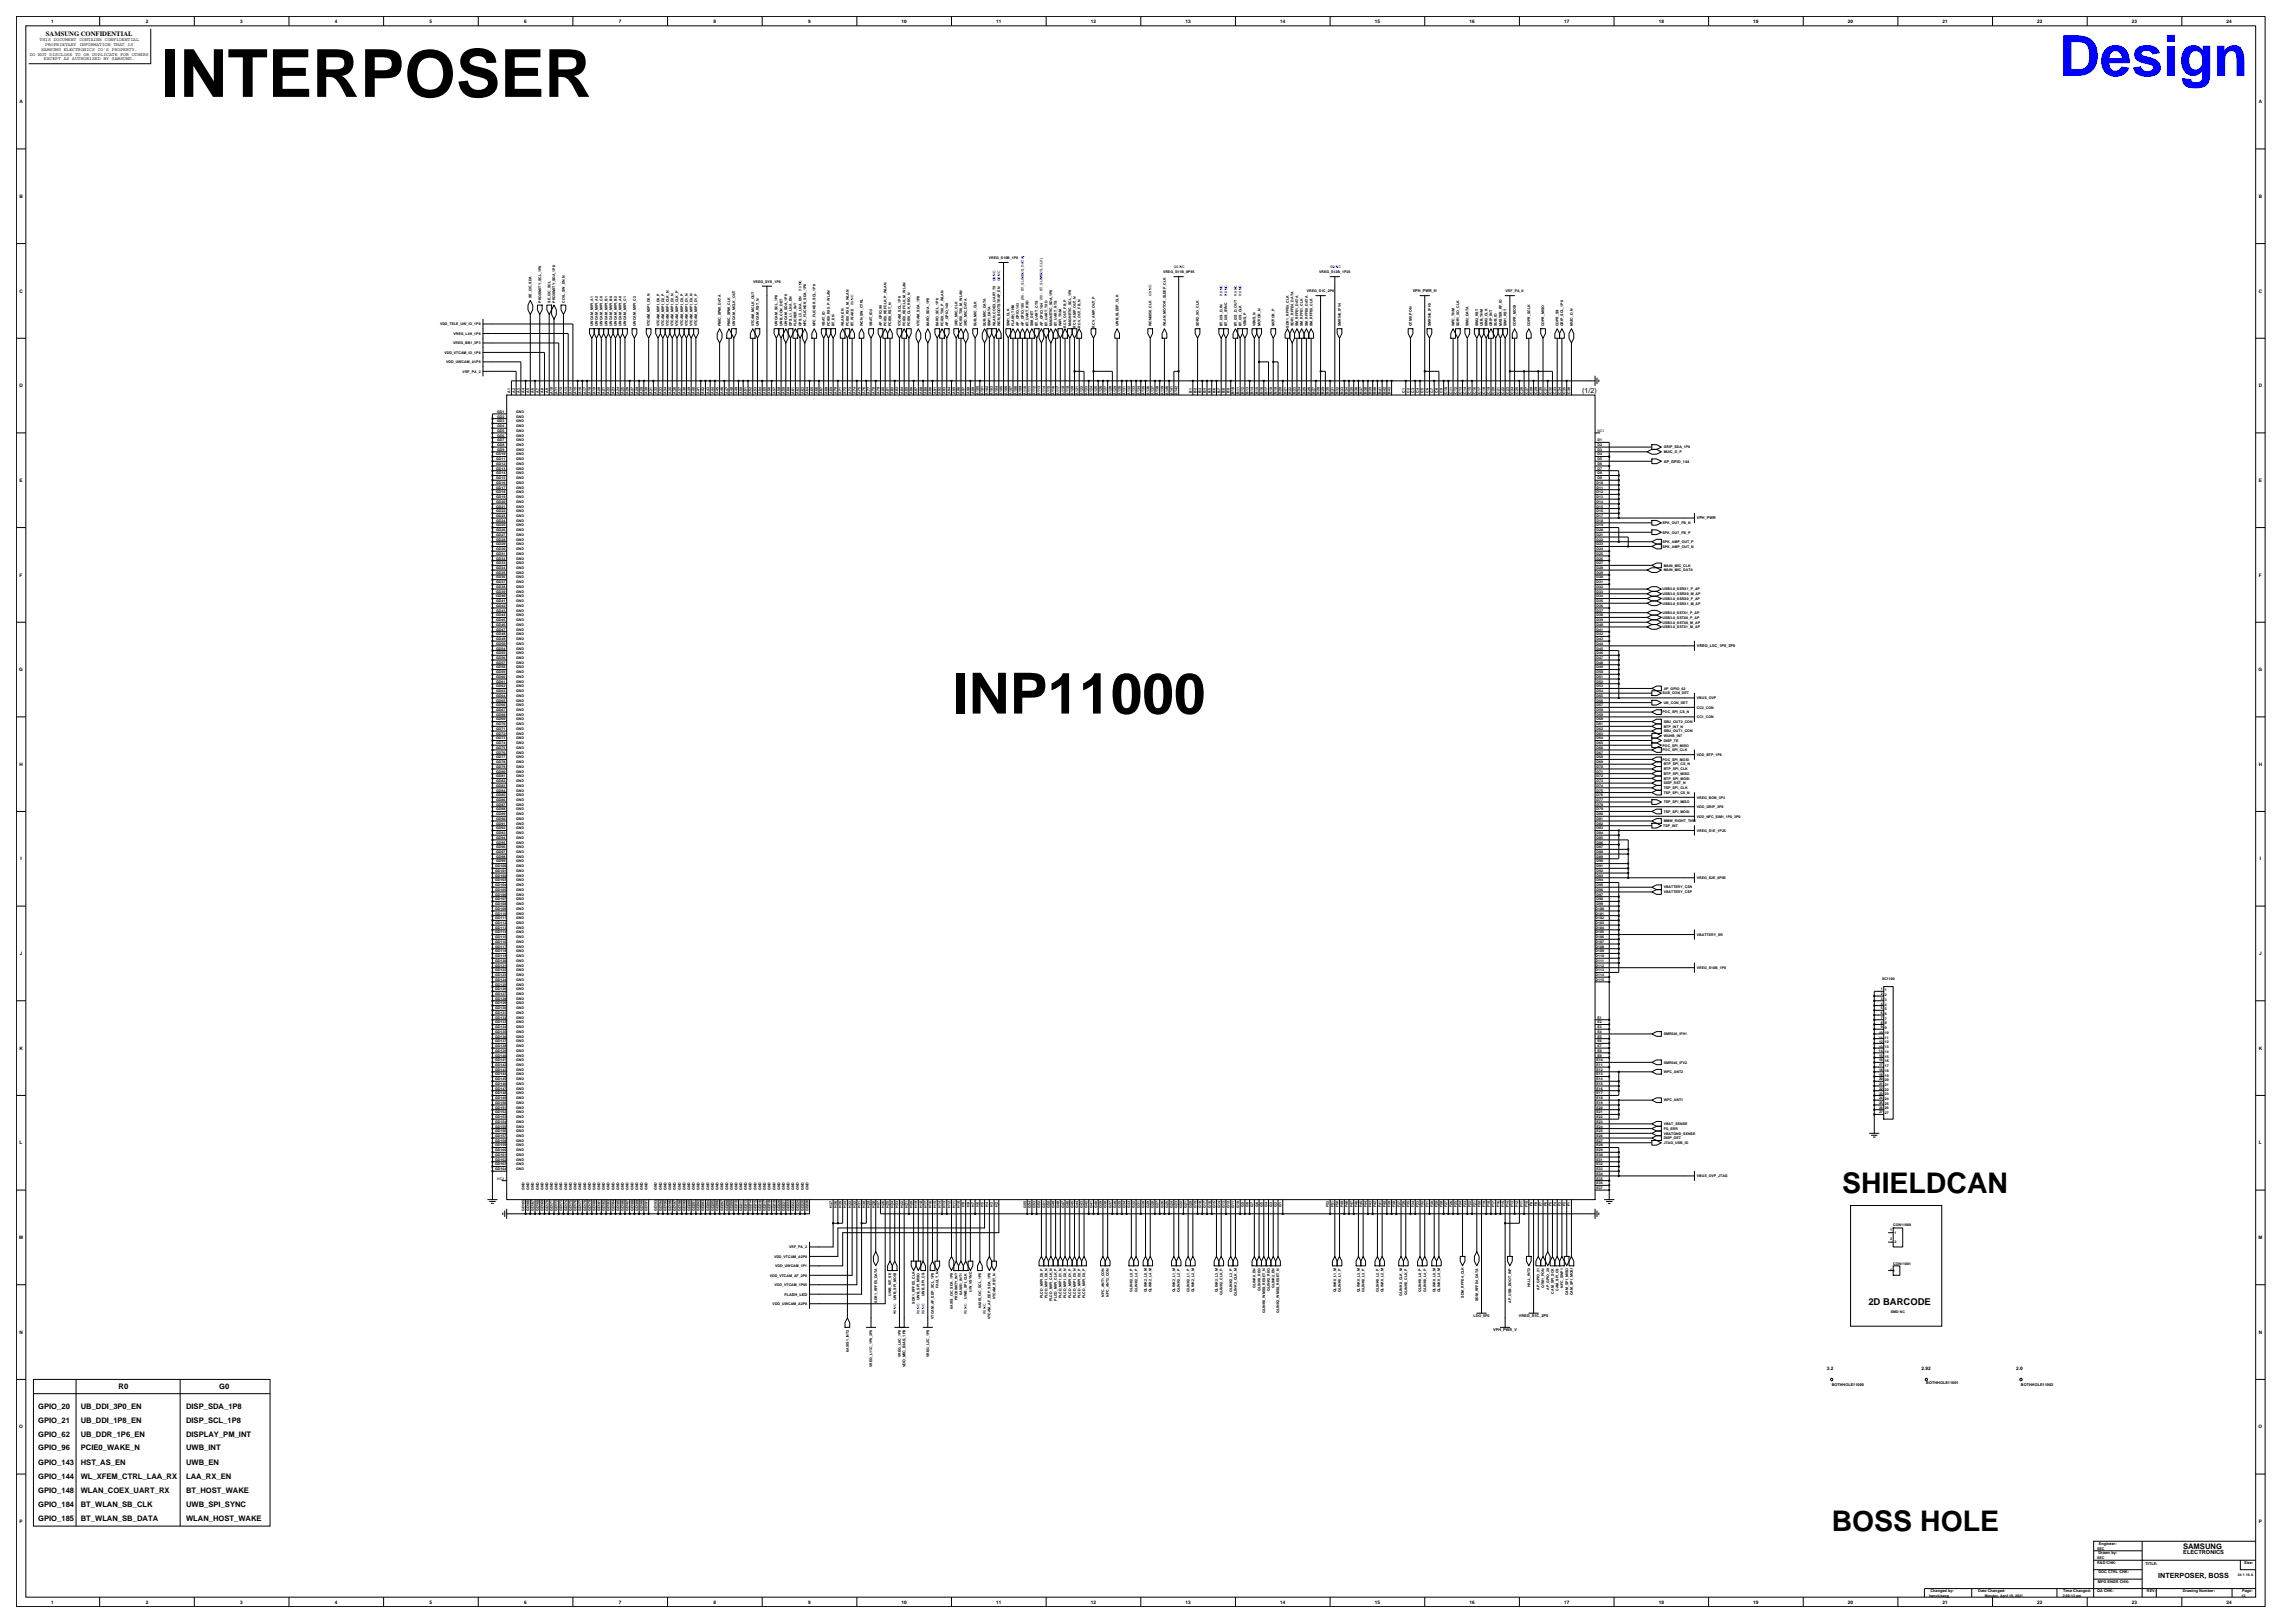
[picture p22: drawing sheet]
<svg xmlns="http://www.w3.org/2000/svg" width="420mm" height="297mm" viewBox="0 0 420 297" stroke-linecap="round" stroke-linejoin="round" font-family="sans-serif">
<defs><g id="words">
<text font-size="12.1" x="29.5" y="17.7">INTERPOSER</text>
<text font-size="10.4" fill="#00f" x="376.8" y="13.9">Design</text>
<text font-size="10.4" x="174.4" y="130.6">INP11000</text>
<g font-size="5.2">
<text x="337.1" y="218.4">SHIELDCAN</text>
<text x="335.2" y="280.1">BOSS HOLE</text>
</g>
<text font-size="1.7" x="341.9" y="238.8">2D BARCODE</text>
<g font-size="1.4">
<text x="7" y="257.8">GPIO_20</text>
<text x="14.8" y="257.8">UB_DDI_3P0_EN</text>
<text x="21.7" y="254.1">R0</text>
<text x="34" y="257.8">DISP_SDA_1P8</text>
<text x="40.1" y="254.1">G0</text>
<text x="7" y="260.4">GPIO_21</text>
<text x="7" y="263">GPIO_62</text>
<text x="14.8" y="263">UB_DDR_1P6_EN</text>
<text x="14.8" y="260.4">UB_DDI_1P8_EN</text>
<text x="34" y="263">DISPLAY_PM_INT</text>
<text x="34" y="260.4">DISP_SCL_1P8</text>
<text x="7" y="265.4">GPIO_96</text>
<text x="7" y="268">GPIO_143</text>
<text x="14.8" y="265.4">PCIE0_WAKE_N</text>
<text x="14.8" y="268">HST_AS_EN</text>
<text x="34" y="265.4">UWB_INT</text>
<text x="34" y="268">UWB_EN</text>
<text x="7" y="270.6">GPIO_144</text>
<text x="7" y="273.2">GPIO_148</text>
<text x="7" y="275.8">GPIO_184</text>
<text x="14.8" y="273.2">WLAN_COEX_UART_RX</text>
<text x="14.8" y="275.8">BT_WLAN_SB_CLK</text>
<text x="14.8" y="270.6">WL_XFEM_CTRL_LAA_RX</text>
<text x="34" y="270.6">LAA_RX_EN</text>
<text x="34" y="275.8">UWB_SPI_SYNC</text>
<text x="34" y="273.2">BT_HOST_WAKE</text>
<text x="7" y="278.4">GPIO_185</text>
<text x="14.8" y="278.4">BT_WLAN_SB_DATA</text>
<text x="34" y="278.4">WLAN_HOST_WAKE</text>
<text x="399.5" y="283.4">SAMSUNG</text>
</g>
<g font-size="1.3">
<text x="289.5" y="71.8">(1/2)</text>
<text x="395" y="288.8">INTERPOSER, BOSS</text>
</g>
<text font-size="1.2" x="8.4" y="6.5">SAMSUNG CONFIDENTIAL</text>
<text font-size="1" x="399.5" y="284.4">ELECTRONICS</text>
<g font-size=".9">
<text x="9.3" y="4.2">1</text>
<text x="26.7" y="4.2">2</text>
<text x="44" y="4.2">3</text>
<text x="61.3" y="4.2">4</text>
<text x="78.6" y="4.2">5</text>
<text x="95.9" y="4.2">6</text>
<text x="113.3" y="4.2">7</text>
<text x="130.6" y="4.2">8</text>
<text x="147.9" y="4.2">9</text>
<text x="165" y="4.2">10</text>
<text x="182.3" y="4.2">11</text>
<text x="199.6" y="4.2">12</text>
<text x="217" y="4.2">13</text>
<text x="234.3" y="4.2">14</text>
<text x="251.6" y="4.2">15</text>
<text x="268.9" y="4.2">16</text>
<text x="286.2" y="4.2">17</text>
<text x="303.6" y="4.2">18</text>
<text x="320.9" y="4.2">19</text>
<text x="338.2" y="4.2">20</text>
<text x="355.5" y="4.2">21</text>
<text x="372.8" y="4.2">22</text>
<text x="390.2" y="4.2">23</text>
<text x="407.5" y="4.2">24</text>
<text x="5.4" y="10.2">DO NOT DISCLOSE TO OR DUPLICATE FOR OTHERS</text>
<text x="7.3" y="7.6">THIS DOCUMENT CONTAINS CONFIDENTIAL</text>
<text x="7.5" y="9.3">SAMSUNG ELECTRONICS CO'S PROPERTY.</text>
<text x="8" y="11">EXCEPT AS AUTHORIZED BY SAMSUNG.</text>
<text x="8.3" y="8.4">PROPRIETARY INFORMATION THAT IS</text>
<text x="3.6" y="18.9">A</text>
<text x="413.4" y="18.9">A</text>
<text x="3.6" y="36.2">B</text>
<text x="413.4" y="36.2">B</text>
<text x="3.6" y="53.5">C</text>
<text x="413.4" y="53.5">C</text>
<text x="3.6" y="70.9">D</text>
<text x="413.4" y="70.9">D</text>
<text x="3.6" y="88.2">E</text>
<text x="413.4" y="88.2">E</text>
<text x="3.6" y="105.5">F</text>
<text x="413.4" y="105.5">F</text>
<text x="3.5" y="122.8">G</text>
<text x="413.3" y="122.8">G</text>
<text x="3.6" y="140.2">H</text>
<text x="413.4" y="140.2">H</text>
<text x="3.7" y="157.5">I</text>
<text x="413.5" y="157.5">I</text>
<text x="3.6" y="174.8">J</text>
<text x="413.4" y="174.8">J</text>
<text x="3.6" y="192.1">K</text>
<text x="413.4" y="192.1">K</text>
<text x="3.6" y="209.4">L</text>
<text x="413.4" y="209.4">L</text>
<text x="3.5" y="226.7">M</text>
<text x="413.3" y="226.7">M</text>
<text x="3.6" y="244.1">N</text>
<text x="413.4" y="244.1">N</text>
<text x="334.3" y="250.7">3.2</text>
<text x="351.7" y="250.7">2.92</text>
<text x="369" y="250.7">2.0</text>
<text x="3.5" y="261.4">O</text>
<text x="413.3" y="261.4">O</text>
<text x="3.6" y="278.7">P</text>
<text x="413.4" y="278.7">P</text>
<text x="9.3" y="293.4">1</text>
<text x="26.7" y="293.4">2</text>
<text x="44" y="293.4">3</text>
<text x="61.3" y="293.4">4</text>
<text x="78.6" y="293.4">5</text>
<text x="95.9" y="293.4">6</text>
<text x="113.3" y="293.4">7</text>
<text x="130.6" y="293.4">8</text>
<text x="147.9" y="293.4">9</text>
<text x="165" y="293.4">10</text>
<text x="182.3" y="293.4">11</text>
<text x="199.6" y="293.4">12</text>
<text x="217" y="293.4">13</text>
<text x="234.3" y="293.4">14</text>
<text x="251.6" y="293.4">15</text>
<text x="268.9" y="293.4">16</text>
<text x="286.2" y="293.4">17</text>
<text x="303.6" y="293.4">18</text>
<text x="320.9" y="293.4">19</text>
<text x="338.2" y="293.4">20</text>
<text x="355.5" y="293.4">21</text>
<text x="372.8" y="293.4">22</text>
<text x="390.2" y="293.4">23</text>
<text x="407.5" y="293.4">24</text>
</g>
<g font-size=".7">
<text x="181" y="47.4">VREG_S10B_1P8</text>
<text x="137.8" y="51.7">VREG_SYS_1P8</text>
<text x="212.8" y="50">VREG_S11B_0P95</text>
<text x="239.2" y="53.5">VREG_S1C_2P0</text>
<text x="241.4" y="50">VREG_S12B_1P25</text>
<text x="258.5" y="53.5">VPH_PWR_H</text>
<text x="275.5" y="53.5">VRF_PA_0</text>
<text x="80.5" y="59.5">VDD_TELE_UW_IO_1P8</text>
<text x="97.3" y="54.5" transform="rotate(-90 97.3 54.5)">SE_I2C_SDA</text>
<text x="99" y="55.4" transform="rotate(-90 99 55.4)">PROXIMITY_SCL_1P8</text>
<text x="100.7" y="55.4" transform="rotate(-90 100.7 55.4)">SE_I2C_SCL</text>
<text x="101.6" y="55.4" transform="rotate(-90 101.6 55.4)">PROXIMITY_SDA_1P8</text>
<text x="103.4" y="55.4" transform="rotate(-90 103.4 55.4)">COIL_SW_EN_N</text>
<text x="108.5" y="59.7" transform="rotate(-90 108.5 59.7)">UWCAM_MIPI_A1</text>
<text x="109.4" y="59.7" transform="rotate(-90 109.4 59.7)">UWCAM_MIPI_A2</text>
<text x="110.3" y="59.7" transform="rotate(-90 110.3 59.7)">UWCAM_MIPI_C0</text>
<text x="111.1" y="59.7" transform="rotate(-90 111.1 59.7)">UWCAM_MIPI_B1</text>
<text x="112" y="59.7" transform="rotate(-90 112 59.7)">UWCAM_MIPI_B0</text>
<text x="112.9" y="59.7" transform="rotate(-90 112.9 59.7)">UWCAM_MIPI_B2</text>
<text x="113.7" y="59.7" transform="rotate(-90 113.7 59.7)">UWCAM_MIPI_A0</text>
<text x="114.6" y="59.7" transform="rotate(-90 114.6 59.7)">UWCAM_MIPI_C1</text>
<text x="116.3" y="59.7" transform="rotate(-90 116.3 59.7)">UWCAM_MIPI_C2</text>
<text x="118.9" y="59.7" transform="rotate(-90 118.9 59.7)">VTCAM_MIPI_D0_N</text>
<text x="120.7" y="59.7" transform="rotate(-90 120.7 59.7)">VTCAM_MIPI_D0_P</text>
<text x="121.5" y="59.7" transform="rotate(-90 121.5 59.7)">VTCAM_MIPI_D2_P</text>
<text x="122.4" y="59.7" transform="rotate(-90 122.4 59.7)">VTCAM_MIPI_CLK_N</text>
<text x="123.3" y="59.7" transform="rotate(-90 123.3 59.7)">VTCAM_MIPI_D2_N</text>
<text x="124.1" y="59.7" transform="rotate(-90 124.1 59.7)">VTCAM_MIPI_CLK_P</text>
<text x="125" y="59.7" transform="rotate(-90 125 59.7)">VTCAM_MIPI_D3_P</text>
<text x="125.9" y="59.7" transform="rotate(-90 125.9 59.7)">VTCAM_MIPI_D1_N</text>
<text x="126.7" y="59.7" transform="rotate(-90 126.7 59.7)">VTCAM_MIPI_D3_N</text>
<text x="127.6" y="59.7" transform="rotate(-90 127.6 59.7)">VTCAM_MIPI_D1_P</text>
<text x="131.9" y="59.7" transform="rotate(-90 131.9 59.7)">PMIC_SPMI_DATA</text>
<text x="133.7" y="59.7" transform="rotate(-90 133.7 59.7)">PMIC_SPMI_CLK</text>
<text x="134.5" y="59.7" transform="rotate(-90 134.5 59.7)">UWCAM_MCLK_OUT</text>
<text x="138" y="59.7" transform="rotate(-90 138 59.7)">VTCAM_MCLK_OUT</text>
<text x="138.9" y="59.7" transform="rotate(-90 138.9 59.7)">UWCAM_RST_N</text>
<text x="142.3" y="59.7" transform="rotate(-90 142.3 59.7)">UWCAM_SCL_1P8</text>
<text x="143.2" y="59.7" transform="rotate(-90 143.2 59.7)">UWB_CON_DET</text>
<text x="144" y="59.7" transform="rotate(-90 144 59.7)">UWCAM_SDA_1P8</text>
<text x="144.9" y="59.7" transform="rotate(-90 144.9 59.7)">GPS_L1_LNA_EN</text>
<text x="145.8" y="59.7" transform="rotate(-90 145.8 59.7)">FLICKER_INT</text>
<text x="146.7" y="59.7" transform="rotate(-90 146.7 59.7)">GPS_L5_LNA_EN</text>
<text x="147.5" y="59.7" transform="rotate(-90 147.5 59.7)">NFC_FLICKER_SDA_1P8</text>
<text x="149.2" y="59.7" transform="rotate(-90 149.2 59.7)">NFC_FLICKER_SCL_1P8</text>
<text x="151" y="59.7" transform="rotate(-90 151 59.7)">VBAT_ID</text>
<text x="151.8" y="59.7" transform="rotate(-90 151.8 59.7)">PCIE0_RX0_P_WLAN</text>
<text x="152.7" y="59.7" transform="rotate(-90 152.7 59.7)">BT_EN</text>
<text x="154.5" y="59.7" transform="rotate(-90 154.5 59.7)">WLAN_EN</text>
<text x="155.3" y="59.7" transform="rotate(-90 155.3 59.7)">PCIE0_RX0_M_WLAN</text>
<text x="156.2" y="59.7" transform="rotate(-90 156.2 59.7)">BT_WAKE</text>
<text x="157.9" y="59.7" transform="rotate(-90 157.9 59.7)">WCN_SW_CTRL</text>
<text x="159.6" y="59.7" transform="rotate(-90 159.6 59.7)">VBAT_ID2</text>
<text x="161.4" y="59.7" transform="rotate(-90 161.4 59.7)">AP_GPIO_96</text>
<text x="162.2" y="59.7" transform="rotate(-90 162.2 59.7)">PCIE0_REFCLK_P_WLAN</text>
<text x="163.1" y="59.7" transform="rotate(-90 163.1 59.7)">PCIE0_RST_N</text>
<text x="164.8" y="59.7" transform="rotate(-90 164.8 59.7)">VTCAM_SCL_1P8</text>
<text x="165.7" y="59.7" transform="rotate(-90 165.7 59.7)">PCIE0_REFCLK_M_WLAN</text>
<text x="166.6" y="59.7" transform="rotate(-90 166.6 59.7)">PCIE0_CLK_REQ_N</text>
<text x="168.3" y="59.7" transform="rotate(-90 168.3 59.7)">VTCAM_SDA_1P8</text>
<text x="170" y="59.7" transform="rotate(-90 170 59.7)">BARO_SDA_1P8</text>
<text x="171.8" y="59.7" transform="rotate(-90 171.8 59.7)">BARO_SCL_1P8</text>
<text x="172.6" y="59.7" transform="rotate(-90 172.6 59.7)">PCIE0_TX0_P_WLAN</text>
<text x="173.5" y="59.7" transform="rotate(-90 173.5 59.7)">AP_GPIO_148</text>
<text x="175.2" y="59.7" transform="rotate(-90 175.2 59.7)">3RD_MIC_CLK</text>
<text x="176.1" y="59.7" transform="rotate(-90 176.1 59.7)">PCIE0_TX0_M_WLAN</text>
<text x="177" y="59.7" transform="rotate(-90 177 59.7)">3RD_MIC_DATA</text>
<text x="178.7" y="59.7" transform="rotate(-90 178.7 59.7)">SUB_MIC_CLK</text>
<text x="180.4" y="59.7" transform="rotate(-90 180.4 59.7)">SUB_MIC_DATA</text>
<text x="181.3" y="59.7" transform="rotate(-90 181.3 59.7)">SIM1_DATA</text>
<text x="182.2" y="59.7" transform="rotate(-90 182.2 59.7)">WLAN_COEX_UART_TX</text>
<text x="183" y="59.7" transform="rotate(-90 183 59.7)">WCN_BOOTSTRAP_EN</text>
<text x="184.8" y="59.7" transform="rotate(-90 184.8 59.7)">SIM1_CLK</text>
<text x="185.6" y="59.7" transform="rotate(-90 185.6 59.7)">FLASH_THM</text>
<text x="186.5" y="59.7" transform="rotate(-90 186.5 59.7)">AP_GPIO_143</text>
<text x="187.3" y="59.7" transform="rotate(-90 187.3 59.7)">AP_GPIO_185 (R0 : BT_SLIMBUS_DATA)</text>
<text x="188.2" y="59.7" transform="rotate(-90 188.2 59.7)">BT_UART_RXD</text>
<text x="189.1" y="59.7" transform="rotate(-90 189.1 59.7)">SIM_DET</text>
<text x="190" y="59.7" transform="rotate(-90 190 59.7)">BT_UART_CTS</text>
<text x="190.8" y="59.7" transform="rotate(-90 190.8 59.7)">AP_GPIO_184 (R0 : BT_SLIMBUS_CLK)</text>
<text x="191.7" y="59.7" transform="rotate(-90 191.7 59.7)">BT_UART_TXD</text>
<text x="192.6" y="59.7" transform="rotate(-90 192.6 59.7)">MAGNETIC_SDA_1P8</text>
<text x="193.4" y="59.7" transform="rotate(-90 193.4 59.7)">BT_UART_RTS</text>
<text x="194.3" y="59.7" transform="rotate(-90 194.3 59.7)">WIFI_THM</text>
<text x="195.1" y="59.9" transform="rotate(-90 195.1 59.9)">RCV_OUT_FB_P</text>
<text x="196" y="59.7" transform="rotate(-90 196 59.7)">MAGNETIC_SCL_1P8</text>
<text x="196.9" y="59.9" transform="rotate(-90 196.9 59.9)">RCV_AMP_OUT_N</text>
<text x="197.7" y="59.9" transform="rotate(-90 197.7 59.9)">RCV_OUT_FB_N</text>
<text x="200.3" y="59.9" transform="rotate(-90 200.3 59.9)">RCV_AMP_OUT_P</text>
<text x="204.7" y="59.7" transform="rotate(-90 204.7 59.7)">UWB_SLEEP_CLK</text>
<text x="210.7" y="59.7" transform="rotate(-90 210.7 59.7)">WCN6856_CLK</text>
<text x="213.3" y="59.7" transform="rotate(-90 213.3 59.7)">WLAN_MOTOR_SLEEP_CLK</text>
<text x="219.4" y="59.7" transform="rotate(-90 219.4 59.7)">SDR2_XO_CLK</text>
<text x="223.7" y="59.7" transform="rotate(-90 223.7 59.7)">BT_I2S_D_IN</text>
<text x="224.6" y="59.7" transform="rotate(-90 224.6 59.7)">BT_I2S_SYNC</text>
<text x="226.3" y="59.7" transform="rotate(-90 226.3 59.7)">BT_I2S_D_OUT</text>
<text x="227.2" y="59.7" transform="rotate(-90 227.2 59.7)">BT_I2S_CLK</text>
<text x="228.1" y="59.7" transform="rotate(-90 228.1 59.7)">VSNS_P</text>
<text x="229.8" y="59.7" transform="rotate(-90 229.8 59.7)">VSNS_N</text>
<text x="230.7" y="59.7" transform="rotate(-90 230.7 59.7)">MOTOR_N</text>
<text x="233.2" y="59.7" transform="rotate(-90 233.2 59.7)">MOTOR_P</text>
<text x="235.9" y="59.9" transform="rotate(-90 235.9 59.9)">SDR1_RFFE4_CLK</text>
<text x="236.7" y="59.7" transform="rotate(-90 236.7 59.7)">SDR1_RFFE4_DATA</text>
<text x="237.6" y="59.7" transform="rotate(-90 237.6 59.7)">SM_RFFE1_DATA</text>
<text x="238.4" y="59.7" transform="rotate(-90 238.4 59.7)">SM_RFFE1_CLK</text>
<text x="239.3" y="59.7" transform="rotate(-90 239.3 59.7)">SM_RFFE0_DATA</text>
<text x="240.2" y="59.7" transform="rotate(-90 240.2 59.7)">SM_RFFE0_CLK</text>
<text x="245.4" y="59.7" transform="rotate(-90 245.4 59.7)">SMR546_IFV4</text>
<text x="258.4" y="59.7" transform="rotate(-90 258.4 59.7)">QTM0_PON</text>
<text x="261.8" y="59.7" transform="rotate(-90 261.8 59.7)">SMR546_IFH3</text>
<text x="266.2" y="59.7" transform="rotate(-90 266.2 59.7)">WPC_THM</text>
<text x="267" y="59.7" transform="rotate(-90 267 59.7)">SDR1_XO_CLK</text>
<text x="268.8" y="59.7" transform="rotate(-90 268.8 59.7)">SIM2_DATA</text>
<text x="270.5" y="59.7" transform="rotate(-90 270.5 59.7)">SIM2_RST</text>
<text x="271.4" y="59.7" transform="rotate(-90 271.4 59.7)">USB_THM</text>
<text x="272.2" y="59.7" transform="rotate(-90 272.2 59.7)">SIM2_CLK</text>
<text x="273.1" y="59.7" transform="rotate(-90 273.1 59.7)">GRIP_INT</text>
<text x="274" y="59.7" transform="rotate(-90 274 59.7)">SUB_ID</text>
<text x="274.8" y="59.7" transform="rotate(-90 274.8 59.7)">MASTER_RF_ID</text>
<text x="275.7" y="59.7" transform="rotate(-90 275.7 59.7)">SIM1_RST</text>
<text x="277.4" y="59.7" transform="rotate(-90 277.4 59.7)">COPR_MOSI</text>
<text x="280" y="59.7" transform="rotate(-90 280 59.7)">COPR_SCLK</text>
<text x="282.6" y="59.7" transform="rotate(-90 282.6 59.7)">COPR_MISO</text>
<text x="285.2" y="59.7" transform="rotate(-90 285.2 59.7)">COPR_SS</text>
<text x="286.1" y="59.7" transform="rotate(-90 286.1 59.7)">GRIP_SCL_1P8</text>
<text x="287.8" y="59.7" transform="rotate(-90 287.8 59.7)">MUIC_D_N</text>
<text x="81.3" y="64.7">VDD_VTCAM_IO_1P8</text>
<text x="82.9" y="63">VREG_BB1_3P3</text>
<text x="83" y="61.3">VREG_L4H_1P8</text>
<text x="81.7" y="66.5">VDD_UWCAM_A1P8</text>
<text x="84.7" y="68.2">VRF_PA_2</text>
<text x="93.4" y="71.8" transform="rotate(-90 93.4 71.8)">A1</text>
<text x="94.2" y="71.8" transform="rotate(-90 94.2 71.8)">A2</text>
<text x="95.1" y="71.8" transform="rotate(-90 95.1 71.8)">A3</text>
<text x="96" y="71.8" transform="rotate(-90 96 71.8)">A4</text>
<text x="96.9" y="71.8" transform="rotate(-90 96.9 71.8)">A5</text>
<text x="97.7" y="71.8" transform="rotate(-90 97.7 71.8)">A6</text>
<text x="98.6" y="71.8" transform="rotate(-90 98.6 71.8)">A7</text>
<text x="99.5" y="71.8" transform="rotate(-90 99.5 71.8)">A8</text>
<text x="100.3" y="71.8" transform="rotate(-90 100.3 71.8)">A9</text>
<text x="218.1" y="71.8" transform="rotate(-90 218.1 71.8)">B1</text>
<text x="219" y="71.8" transform="rotate(-90 219 71.8)">B2</text>
<text x="219.8" y="71.8" transform="rotate(-90 219.8 71.8)">B3</text>
<text x="220.7" y="71.8" transform="rotate(-90 220.7 71.8)">B4</text>
<text x="221.6" y="71.8" transform="rotate(-90 221.6 71.8)">B5</text>
<text x="222.4" y="71.8" transform="rotate(-90 222.4 71.8)">B6</text>
<text x="223.3" y="71.8" transform="rotate(-90 223.3 71.8)">B7</text>
<text x="224.2" y="71.8" transform="rotate(-90 224.2 71.8)">B8</text>
<text x="225" y="71.8" transform="rotate(-90 225 71.8)">B9</text>
<text x="257.1" y="71.8" transform="rotate(-90 257.1 71.8)">C1</text>
<text x="257.9" y="71.8" transform="rotate(-90 257.9 71.8)">C2</text>
<text x="258.8" y="71.8" transform="rotate(-90 258.8 71.8)">C3</text>
<text x="259.7" y="71.8" transform="rotate(-90 259.7 71.8)">C4</text>
<text x="260.5" y="71.8" transform="rotate(-90 260.5 71.8)">C5</text>
<text x="261.4" y="71.8" transform="rotate(-90 261.4 71.8)">C6</text>
<text x="262.3" y="71.8" transform="rotate(-90 262.3 71.8)">C7</text>
<text x="263.1" y="71.8" transform="rotate(-90 263.1 71.8)">C8</text>
<text x="264" y="71.8" transform="rotate(-90 264 71.8)">C9</text>
<text x="91" y="77.3">GD3</text>
<text x="91" y="76.4">GD2</text>
<text x="91" y="75.6">GD1</text>
<text x="94.5" y="77.3">GND</text>
<text x="94.5" y="76.4">GND</text>
<text x="94.5" y="75.6">GND</text>
<text x="101.2" y="72" transform="rotate(-90 101.2 72)">A10</text>
<text x="102" y="72" transform="rotate(-90 102 72)">A11</text>
<text x="102.9" y="72" transform="rotate(-90 102.9 72)">A12</text>
<text x="103.8" y="72" transform="rotate(-90 103.8 72)">A13</text>
<text x="104.6" y="72" transform="rotate(-90 104.6 72)">A14</text>
<text x="105.5" y="72" transform="rotate(-90 105.5 72)">A15</text>
<text x="106.4" y="72" transform="rotate(-90 106.4 72)">A16</text>
<text x="107.2" y="72" transform="rotate(-90 107.2 72)">A17</text>
<text x="108.1" y="72" transform="rotate(-90 108.1 72)">A18</text>
<text x="109" y="72" transform="rotate(-90 109 72)">A19</text>
<text x="109.8" y="72" transform="rotate(-90 109.8 72)">A20</text>
<text x="110.7" y="72" transform="rotate(-90 110.7 72)">A21</text>
<text x="111.6" y="72" transform="rotate(-90 111.6 72)">A22</text>
<text x="112.4" y="72" transform="rotate(-90 112.4 72)">A23</text>
<text x="113.3" y="72" transform="rotate(-90 113.3 72)">A24</text>
<text x="114.2" y="72" transform="rotate(-90 114.2 72)">A25</text>
<text x="115" y="72" transform="rotate(-90 115 72)">A26</text>
<text x="115.9" y="72" transform="rotate(-90 115.9 72)">A27</text>
<text x="116.8" y="72" transform="rotate(-90 116.8 72)">A28</text>
<text x="117.6" y="72" transform="rotate(-90 117.6 72)">A29</text>
<text x="118.5" y="72" transform="rotate(-90 118.5 72)">A30</text>
<text x="119.4" y="72" transform="rotate(-90 119.4 72)">A31</text>
<text x="120.2" y="72" transform="rotate(-90 120.2 72)">A32</text>
<text x="121.1" y="72" transform="rotate(-90 121.1 72)">A33</text>
<text x="122" y="72" transform="rotate(-90 122 72)">A34</text>
<text x="122.8" y="72" transform="rotate(-90 122.8 72)">A35</text>
<text x="123.7" y="72" transform="rotate(-90 123.7 72)">A36</text>
<text x="124.6" y="72" transform="rotate(-90 124.6 72)">A37</text>
<text x="125.4" y="72" transform="rotate(-90 125.4 72)">A38</text>
<text x="126.3" y="72" transform="rotate(-90 126.3 72)">A39</text>
<text x="127.2" y="72" transform="rotate(-90 127.2 72)">A40</text>
<text x="128" y="72" transform="rotate(-90 128 72)">A41</text>
<text x="128.9" y="72" transform="rotate(-90 128.9 72)">A42</text>
<text x="129.8" y="72" transform="rotate(-90 129.8 72)">A43</text>
<text x="130.6" y="72" transform="rotate(-90 130.6 72)">A44</text>
<text x="131.5" y="72" transform="rotate(-90 131.5 72)">A45</text>
<text x="132.4" y="72" transform="rotate(-90 132.4 72)">A46</text>
<text x="133.2" y="72" transform="rotate(-90 133.2 72)">A47</text>
<text x="134.1" y="72" transform="rotate(-90 134.1 72)">A48</text>
<text x="135" y="72" transform="rotate(-90 135 72)">A49</text>
<text x="135.8" y="72" transform="rotate(-90 135.8 72)">A50</text>
<text x="136.7" y="72" transform="rotate(-90 136.7 72)">A51</text>
<text x="137.6" y="72" transform="rotate(-90 137.6 72)">A52</text>
<text x="138.4" y="72" transform="rotate(-90 138.4 72)">A53</text>
<text x="139.3" y="72" transform="rotate(-90 139.3 72)">A54</text>
<text x="140.1" y="72" transform="rotate(-90 140.1 72)">A55</text>
<text x="141" y="72" transform="rotate(-90 141 72)">A56</text>
<text x="141.9" y="72" transform="rotate(-90 141.9 72)">A57</text>
<text x="142.8" y="72" transform="rotate(-90 142.8 72)">A58</text>
<text x="143.6" y="72" transform="rotate(-90 143.6 72)">A59</text>
<text x="144.5" y="72" transform="rotate(-90 144.5 72)">A60</text>
<text x="145.3" y="72" transform="rotate(-90 145.3 72)">A61</text>
<text x="146.2" y="72" transform="rotate(-90 146.2 72)">A62</text>
<text x="147.1" y="72" transform="rotate(-90 147.1 72)">A63</text>
<text x="147.9" y="72" transform="rotate(-90 147.9 72)">A64</text>
<text x="148.8" y="72" transform="rotate(-90 148.8 72)">A65</text>
<text x="149.7" y="72" transform="rotate(-90 149.7 72)">A66</text>
<text x="150.6" y="72" transform="rotate(-90 150.6 72)">A67</text>
<text x="151.4" y="72" transform="rotate(-90 151.4 72)">A68</text>
<text x="152.3" y="72" transform="rotate(-90 152.3 72)">A69</text>
<text x="153.1" y="72" transform="rotate(-90 153.1 72)">A70</text>
<text x="154" y="72" transform="rotate(-90 154 72)">A71</text>
<text x="154.9" y="72" transform="rotate(-90 154.9 72)">A72</text>
<text x="155.7" y="72" transform="rotate(-90 155.7 72)">A73</text>
<text x="156.6" y="72" transform="rotate(-90 156.6 72)">A74</text>
<text x="157.5" y="72" transform="rotate(-90 157.5 72)">A75</text>
<text x="158.3" y="72" transform="rotate(-90 158.3 72)">A76</text>
<text x="159.2" y="72" transform="rotate(-90 159.2 72)">A77</text>
<text x="160.1" y="72" transform="rotate(-90 160.1 72)">A78</text>
<text x="160.9" y="72" transform="rotate(-90 160.9 72)">A79</text>
<text x="161.8" y="72" transform="rotate(-90 161.8 72)">A80</text>
<text x="162.7" y="72" transform="rotate(-90 162.7 72)">A81</text>
<text x="163.5" y="72" transform="rotate(-90 163.5 72)">A82</text>
<text x="164.4" y="72" transform="rotate(-90 164.4 72)">A83</text>
<text x="165.3" y="72" transform="rotate(-90 165.3 72)">A84</text>
<text x="166.1" y="72" transform="rotate(-90 166.1 72)">A85</text>
<text x="167" y="72" transform="rotate(-90 167 72)">A86</text>
<text x="167.9" y="72" transform="rotate(-90 167.9 72)">A87</text>
<text x="168.7" y="72" transform="rotate(-90 168.7 72)">A88</text>
<text x="169.6" y="72" transform="rotate(-90 169.6 72)">A89</text>
<text x="170.5" y="72" transform="rotate(-90 170.5 72)">A90</text>
<text x="171.3" y="72" transform="rotate(-90 171.3 72)">A91</text>
<text x="172.2" y="72" transform="rotate(-90 172.2 72)">A92</text>
<text x="173.1" y="72" transform="rotate(-90 173.1 72)">A93</text>
<text x="173.9" y="72" transform="rotate(-90 173.9 72)">A94</text>
<text x="174.8" y="72" transform="rotate(-90 174.8 72)">A95</text>
<text x="175.7" y="72" transform="rotate(-90 175.7 72)">A96</text>
<text x="176.5" y="72" transform="rotate(-90 176.5 72)">A97</text>
<text x="177.4" y="72" transform="rotate(-90 177.4 72)">A98</text>
<text x="178.3" y="72" transform="rotate(-90 178.3 72)">A99</text>
<text x="179.1" y="72.2" transform="rotate(-90 179.1 72.2)">A100</text>
<text x="180" y="72.2" transform="rotate(-90 180 72.2)">A101</text>
<text x="180.9" y="72.2" transform="rotate(-90 180.9 72.2)">A102</text>
<text x="181.7" y="72.2" transform="rotate(-90 181.7 72.2)">A103</text>
<text x="182.6" y="72.2" transform="rotate(-90 182.6 72.2)">A104</text>
<text x="183.4" y="72.2" transform="rotate(-90 183.4 72.2)">A105</text>
<text x="184.3" y="72.2" transform="rotate(-90 184.3 72.2)">A106</text>
<text x="185.2" y="72.2" transform="rotate(-90 185.2 72.2)">A107</text>
<text x="186.1" y="72.2" transform="rotate(-90 186.1 72.2)">A108</text>
<text x="186.9" y="72.2" transform="rotate(-90 186.9 72.2)">A109</text>
<text x="187.8" y="72.2" transform="rotate(-90 187.8 72.2)">A110</text>
<text x="188.7" y="72.2" transform="rotate(-90 188.7 72.2)">A111</text>
<text x="189.5" y="72.2" transform="rotate(-90 189.5 72.2)">A112</text>
<text x="190.4" y="72.2" transform="rotate(-90 190.4 72.2)">A113</text>
<text x="191.2" y="72.2" transform="rotate(-90 191.2 72.2)">A114</text>
<text x="192.1" y="72.2" transform="rotate(-90 192.1 72.2)">A115</text>
<text x="193" y="72.2" transform="rotate(-90 193 72.2)">A116</text>
<text x="193.9" y="72.2" transform="rotate(-90 193.9 72.2)">A117</text>
<text x="194.7" y="72.2" transform="rotate(-90 194.7 72.2)">A118</text>
<text x="195.6" y="72.2" transform="rotate(-90 195.6 72.2)">A119</text>
<text x="196.4" y="72.2" transform="rotate(-90 196.4 72.2)">A120</text>
<text x="197.3" y="72.2" transform="rotate(-90 197.3 72.2)">A121</text>
<text x="198.2" y="72.2" transform="rotate(-90 198.2 72.2)">A122</text>
<text x="199" y="72.2" transform="rotate(-90 199 72.2)">A123</text>
<text x="199.9" y="72.2" transform="rotate(-90 199.9 72.2)">A124</text>
<text x="200.8" y="72.2" transform="rotate(-90 200.8 72.2)">A125</text>
<text x="201.6" y="72.2" transform="rotate(-90 201.6 72.2)">A126</text>
<text x="202.5" y="72.2" transform="rotate(-90 202.5 72.2)">A127</text>
<text x="203.4" y="72.2" transform="rotate(-90 203.4 72.2)">A128</text>
<text x="204.2" y="72.2" transform="rotate(-90 204.2 72.2)">A129</text>
<text x="205.1" y="72.2" transform="rotate(-90 205.1 72.2)">A130</text>
<text x="206" y="72.2" transform="rotate(-90 206 72.2)">A131</text>
<text x="206.8" y="72.2" transform="rotate(-90 206.8 72.2)">A132</text>
<text x="207.7" y="72.2" transform="rotate(-90 207.7 72.2)">A133</text>
<text x="208.6" y="72.2" transform="rotate(-90 208.6 72.2)">A134</text>
<text x="209.4" y="72.2" transform="rotate(-90 209.4 72.2)">A135</text>
<text x="210.3" y="72.2" transform="rotate(-90 210.3 72.2)">A136</text>
<text x="211.2" y="72.2" transform="rotate(-90 211.2 72.2)">A137</text>
<text x="212" y="72.2" transform="rotate(-90 212 72.2)">A138</text>
<text x="212.9" y="72.2" transform="rotate(-90 212.9 72.2)">A139</text>
<text x="213.8" y="72.2" transform="rotate(-90 213.8 72.2)">A140</text>
<text x="214.6" y="72.2" transform="rotate(-90 214.6 72.2)">A141</text>
<text x="215.5" y="72.2" transform="rotate(-90 215.5 72.2)">A142</text>
<text x="225.9" y="72" transform="rotate(-90 225.9 72)">B10</text>
<text x="226.8" y="72" transform="rotate(-90 226.8 72)">B11</text>
<text x="227.6" y="72" transform="rotate(-90 227.6 72)">B12</text>
<text x="228.5" y="72" transform="rotate(-90 228.5 72)">B13</text>
<text x="229.4" y="72" transform="rotate(-90 229.4 72)">B14</text>
<text x="230.2" y="72" transform="rotate(-90 230.2 72)">B15</text>
<text x="231.1" y="72" transform="rotate(-90 231.1 72)">B16</text>
<text x="232" y="72" transform="rotate(-90 232 72)">B17</text>
<text x="232.8" y="72" transform="rotate(-90 232.8 72)">B18</text>
<text x="233.7" y="72" transform="rotate(-90 233.7 72)">B19</text>
<text x="234.5" y="72" transform="rotate(-90 234.5 72)">B20</text>
<text x="235.4" y="72" transform="rotate(-90 235.4 72)">B21</text>
<text x="236.3" y="72" transform="rotate(-90 236.3 72)">B22</text>
<text x="237.1" y="72" transform="rotate(-90 237.1 72)">B23</text>
<text x="238" y="72" transform="rotate(-90 238 72)">B24</text>
<text x="238.9" y="72" transform="rotate(-90 238.9 72)">B25</text>
<text x="239.8" y="72" transform="rotate(-90 239.8 72)">B26</text>
<text x="240.6" y="72" transform="rotate(-90 240.6 72)">B27</text>
<text x="241.5" y="72" transform="rotate(-90 241.5 72)">B28</text>
<text x="242.3" y="72" transform="rotate(-90 242.3 72)">B29</text>
<text x="243.2" y="72" transform="rotate(-90 243.2 72)">B30</text>
<text x="244.1" y="72" transform="rotate(-90 244.1 72)">B31</text>
<text x="244.9" y="72" transform="rotate(-90 244.9 72)">B32</text>
<text x="245.8" y="72" transform="rotate(-90 245.8 72)">B33</text>
<text x="246.7" y="72" transform="rotate(-90 246.7 72)">B34</text>
<text x="247.5" y="72" transform="rotate(-90 247.5 72)">B35</text>
<text x="248.4" y="72" transform="rotate(-90 248.4 72)">B36</text>
<text x="249.3" y="72" transform="rotate(-90 249.3 72)">B37</text>
<text x="250.1" y="72" transform="rotate(-90 250.1 72)">B38</text>
<text x="251" y="72" transform="rotate(-90 251 72)">B39</text>
<text x="251.9" y="72" transform="rotate(-90 251.9 72)">B40</text>
<text x="252.7" y="72" transform="rotate(-90 252.7 72)">B41</text>
<text x="253.6" y="72" transform="rotate(-90 253.6 72)">B42</text>
<text x="254.5" y="72" transform="rotate(-90 254.5 72)">B43</text>
<text x="264.9" y="72" transform="rotate(-90 264.9 72)">C10</text>
<text x="265.7" y="72" transform="rotate(-90 265.7 72)">C11</text>
<text x="266.6" y="72" transform="rotate(-90 266.6 72)">C12</text>
<text x="267.5" y="72" transform="rotate(-90 267.5 72)">C13</text>
<text x="268.3" y="72" transform="rotate(-90 268.3 72)">C14</text>
<text x="269.2" y="72" transform="rotate(-90 269.2 72)">C15</text>
<text x="270.1" y="72" transform="rotate(-90 270.1 72)">C16</text>
<text x="270.9" y="72" transform="rotate(-90 270.9 72)">C17</text>
<text x="271.8" y="72" transform="rotate(-90 271.8 72)">C18</text>
<text x="272.6" y="72" transform="rotate(-90 272.6 72)">C19</text>
<text x="273.5" y="72" transform="rotate(-90 273.5 72)">C20</text>
<text x="274.4" y="72" transform="rotate(-90 274.4 72)">C21</text>
<text x="275.3" y="72" transform="rotate(-90 275.3 72)">C22</text>
<text x="276.1" y="72" transform="rotate(-90 276.1 72)">C23</text>
<text x="277" y="72" transform="rotate(-90 277 72)">C24</text>
<text x="277.9" y="72" transform="rotate(-90 277.9 72)">C25</text>
<text x="278.7" y="72" transform="rotate(-90 278.7 72)">C26</text>
<text x="279.6" y="72" transform="rotate(-90 279.6 72)">C27</text>
<text x="280.4" y="72" transform="rotate(-90 280.4 72)">C28</text>
<text x="281.3" y="72" transform="rotate(-90 281.3 72)">C29</text>
<text x="282.2" y="72" transform="rotate(-90 282.2 72)">C30</text>
<text x="283.1" y="72" transform="rotate(-90 283.1 72)">C31</text>
<text x="283.9" y="72" transform="rotate(-90 283.9 72)">C32</text>
<text x="284.8" y="72" transform="rotate(-90 284.8 72)">C33</text>
<text x="285.6" y="72" transform="rotate(-90 285.6 72)">C34</text>
<text x="286.5" y="72" transform="rotate(-90 286.5 72)">C35</text>
<text x="287.4" y="72" transform="rotate(-90 287.4 72)">C36</text>
<text x="90.8" y="83.3">GD10</text>
<text x="91" y="82.5">GD9</text>
<text x="91" y="81.6">GD8</text>
<text x="91" y="80.7">GD7</text>
<text x="91" y="79.9">GD6</text>
<text x="91" y="79">GD5</text>
<text x="91" y="78.1">GD4</text>
<text x="94.5" y="82.5">GND</text>
<text x="94.5" y="81.6">GND</text>
<text x="94.5" y="80.7">GND</text>
<text x="94.5" y="79.9">GND</text>
<text x="94.5" y="79">GND</text>
<text x="94.5" y="78.1">GND</text>
<text x="94.5" y="83.3">GND</text>
<text x="292.4" y="83.3">D4</text>
<text x="292.4" y="82.5">D3</text>
<text x="292.4" y="81.6">D2</text>
<text x="292.4" y="80.7">D1</text>
<text x="304.5" y="82">GRIP_SDA_1P8</text>
<text x="304.5" y="82.9">MUIC_D_P</text>
<text x="90.8" y="89.4">GD17</text>
<text x="90.8" y="88.5">GD16</text>
<text x="90.8" y="87.7">GD15</text>
<text x="90.8" y="86.8">GD14</text>
<text x="90.8" y="85.9">GD13</text>
<text x="90.8" y="85.1">GD12</text>
<text x="90.8" y="84.2">GD11</text>
<text x="94.5" y="89.4">GND</text>
<text x="94.5" y="88.5">GND</text>
<text x="94.5" y="87.7">GND</text>
<text x="94.5" y="86.8">GND</text>
<text x="94.5" y="85.9">GND</text>
<text x="94.5" y="85.1">GND</text>
<text x="94.5" y="84.2">GND</text>
<text x="292.2" y="89.4">D11</text>
<text x="292.2" y="88.5">D10</text>
<text x="292.4" y="87.7">D9</text>
<text x="292.4" y="86.8">D8</text>
<text x="292.4" y="85.9">D7</text>
<text x="292.4" y="85.1">D6</text>
<text x="292.4" y="84.2">D5</text>
<text x="304.5" y="84.7">AP_GPIO_144</text>
<text x="90.8" y="94.6">GD23</text>
<text x="90.8" y="95.5">GD24</text>
<text x="90.8" y="93.7">GD22</text>
<text x="90.8" y="92.9">GD21</text>
<text x="90.8" y="92">GD20</text>
<text x="90.8" y="91.1">GD19</text>
<text x="90.8" y="90.3">GD18</text>
<text x="94.5" y="94.6">GND</text>
<text x="94.5" y="95.5">GND</text>
<text x="94.5" y="93.7">GND</text>
<text x="94.5" y="92.9">GND</text>
<text x="94.5" y="92">GND</text>
<text x="94.5" y="91.1">GND</text>
<text x="94.5" y="90.3">GND</text>
<text x="292.2" y="92.9">D15</text>
<text x="292.2" y="93.7">D16</text>
<text x="292.2" y="94.6">D17</text>
<text x="292.2" y="95.5">D18</text>
<text x="292.2" y="90.3">D12</text>
<text x="292.2" y="91.1">D13</text>
<text x="292.2" y="92">D14</text>
<text x="304.3" y="95.9">SPK_OUT_FB_N</text>
<text x="310.5" y="95">VPH_PWR</text>
<text x="90.8" y="100.7">GD30</text>
<text x="90.8" y="101.5">GD31</text>
<text x="90.8" y="96.3">GD25</text>
<text x="90.8" y="97.2">GD26</text>
<text x="90.8" y="98.1">GD27</text>
<text x="90.8" y="98.9">GD28</text>
<text x="90.8" y="99.8">GD29</text>
<text x="94.5" y="99.8">GND</text>
<text x="94.5" y="100.7">GND</text>
<text x="94.5" y="101.5">GND</text>
<text x="94.5" y="96.3">GND</text>
<text x="94.5" y="97.2">GND</text>
<text x="94.5" y="98.1">GND</text>
<text x="94.5" y="98.9">GND</text>
<text x="292.2" y="98.9">D22</text>
<text x="292.2" y="99.8">D23</text>
<text x="292.2" y="100.7">D24</text>
<text x="292.2" y="101.5">D25</text>
<text x="292.2" y="96.3">D19</text>
<text x="292.2" y="97.2">D20</text>
<text x="292.2" y="98.1">D21</text>
<text x="304.3" y="99.4">SPK_AMP_OUT_P</text>
<text x="304.3" y="97.6">SPK_OUT_FB_P</text>
<text x="304.3" y="100.2">SPK_AMP_OUT_N</text>
<text x="90.8" y="106.7">GD37</text>
<text x="90.8" y="107.6">GD38</text>
<text x="90.8" y="102.4">GD32</text>
<text x="90.8" y="103.3">GD33</text>
<text x="90.8" y="104.1">GD34</text>
<text x="90.8" y="105">GD35</text>
<text x="90.8" y="105.9">GD36</text>
<text x="94.5" y="106.7">GND</text>
<text x="94.5" y="107.6">GND</text>
<text x="94.5" y="102.4">GND</text>
<text x="94.5" y="103.3">GND</text>
<text x="94.5" y="104.1">GND</text>
<text x="94.5" y="105">GND</text>
<text x="94.5" y="105.9">GND</text>
<text x="292.2" y="105.9">D30</text>
<text x="292.2" y="106.7">D31</text>
<text x="292.2" y="107.6">D32</text>
<text x="292.2" y="102.4">D26</text>
<text x="292.2" y="103.3">D27</text>
<text x="292.2" y="104.1">D28</text>
<text x="292.2" y="105">D29</text>
<text x="304.5" y="103.7">MAIN_MIC_CLK</text>
<text x="304.5" y="104.6">MAIN_MIC_DATA</text>
<text x="90.8" y="112.8">GD44</text>
<text x="90.8" y="113.7">GD45</text>
<text x="90.8" y="108.4">GD39</text>
<text x="90.8" y="109.3">GD40</text>
<text x="90.8" y="110.2">GD41</text>
<text x="90.8" y="111.1">GD42</text>
<text x="90.8" y="111.9">GD43</text>
<text x="94.5" y="111.9">GND</text>
<text x="94.5" y="112.8">GND</text>
<text x="94.5" y="113.7">GND</text>
<text x="94.5" y="108.4">GND</text>
<text x="94.5" y="109.3">GND</text>
<text x="94.5" y="110.2">GND</text>
<text x="94.5" y="111.1">GND</text>
<text x="292.2" y="111.9">D37</text>
<text x="292.2" y="112.8">D38</text>
<text x="292.2" y="113.7">D39</text>
<text x="292.2" y="108.4">D33</text>
<text x="292.2" y="109.3">D34</text>
<text x="292.2" y="110.2">D35</text>
<text x="292.2" y="111.1">D36</text>
<text x="304.3" y="108.9">USB3.0_SSRX0_M_AP</text>
<text x="304.3" y="109.8">USB3.0_SSRX0_P_AP</text>
<text x="304.3" y="110.6">USB3.0_SSRX1_M_AP</text>
<text x="304.3" y="112.3">USB3.0_SSTX1_P_AP</text>
<text x="304.3" y="113.2">USB3.0_SSTX0_P_AP</text>
<text x="304.3" y="108">USB3.0_SSRX1_P_AP</text>
<text x="90.8" y="118.9">GD54</text>
<text x="90.8" y="119.7">GD55</text>
<text x="90.8" y="114.5">GD46</text>
<text x="90.8" y="115.4">GD47</text>
<text x="90.8" y="116.2">GD48</text>
<text x="90.8" y="117.1">GD49</text>
<text x="90.8" y="118">GD50</text>
<text x="94.5" y="118.9">GND</text>
<text x="94.5" y="119.7">GND</text>
<text x="94.5" y="114.5">GND</text>
<text x="94.5" y="115.4">GND</text>
<text x="94.5" y="116.2">GND</text>
<text x="94.5" y="117.1">GND</text>
<text x="94.5" y="118">GND</text>
<text x="292.2" y="118">D44</text>
<text x="292.2" y="118.9">D45</text>
<text x="292.2" y="119.7">D46</text>
<text x="292.2" y="114.5">D40</text>
<text x="292.2" y="115.4">D41</text>
<text x="292.2" y="116.2">D42</text>
<text x="292.2" y="117.1">D43</text>
<text x="304.3" y="114.1">USB3.0_SSTX0_M_AP</text>
<text x="304.3" y="115">USB3.0_SSTX1_M_AP</text>
<text x="310.5" y="118.4">VREG_L5C_1P8_3P0</text>
<text x="90.8" y="124.9">GD61</text>
<text x="90.8" y="125.8">GD62</text>
<text x="90.8" y="120.6">GD56</text>
<text x="90.8" y="121.4">GD57</text>
<text x="90.8" y="122.3">GD58</text>
<text x="90.8" y="123.2">GD59</text>
<text x="90.8" y="124">GD60</text>
<text x="94.5" y="124.9">GND</text>
<text x="94.5" y="125.8">GND</text>
<text x="94.5" y="120.6">GND</text>
<text x="94.5" y="121.4">GND</text>
<text x="94.5" y="122.3">GND</text>
<text x="94.5" y="123.2">GND</text>
<text x="94.5" y="124">GND</text>
<text x="292.2" y="124">D51</text>
<text x="292.2" y="124.9">D52</text>
<text x="292.2" y="125.8">D53</text>
<text x="292.2" y="120.6">D47</text>
<text x="292.2" y="121.4">D48</text>
<text x="292.2" y="122.3">D49</text>
<text x="292.2" y="123.2">D50</text>
<text x="90.8" y="131.8">GD69</text>
<text x="90.8" y="126.6">GD63</text>
<text x="90.8" y="127.5">GD64</text>
<text x="90.8" y="128.4">GD65</text>
<text x="90.8" y="129.2">GD66</text>
<text x="90.8" y="130.1">GD67</text>
<text x="90.8" y="131">GD68</text>
<text x="94.5" y="131.8">GND</text>
<text x="94.5" y="126.6">GND</text>
<text x="94.5" y="127.5">GND</text>
<text x="94.5" y="128.4">GND</text>
<text x="94.5" y="129.2">GND</text>
<text x="94.5" y="130.1">GND</text>
<text x="94.5" y="131">GND</text>
<text x="292.2" y="131">D59</text>
<text x="292.2" y="131.8">D60</text>
<text x="292.2" y="126.6">D54</text>
<text x="292.2" y="127.5">D55</text>
<text x="292.2" y="128.4">D56</text>
<text x="292.2" y="129.2">D57</text>
<text x="292.2" y="130.1">D58</text>
<text x="304.3" y="130.5">POC_SPI_CS_N</text>
<text x="304.3" y="127.1">SUB_CON_DET</text>
<text x="304.5" y="126.2">AP_GPIO_62</text>
<text x="304.5" y="128.8">UB_CON_DET</text>
<text x="310.5" y="127.9">VBUS_OVP</text>
<text x="310.5" y="131.4">CC1_CON</text>
<text x="310.5" y="129.7">CC2_CON</text>
<text x="90.8" y="137.9">GD76</text>
<text x="90.8" y="132.7">GD70</text>
<text x="90.8" y="133.6">GD71</text>
<text x="90.8" y="134.4">GD72</text>
<text x="90.8" y="135.3">GD73</text>
<text x="90.8" y="136.2">GD74</text>
<text x="90.8" y="137">GD75</text>
<text x="94.5" y="137">GND</text>
<text x="94.5" y="137.9">GND</text>
<text x="94.5" y="132.7">GND</text>
<text x="94.5" y="133.6">GND</text>
<text x="94.5" y="134.4">GND</text>
<text x="94.5" y="135.3">GND</text>
<text x="94.5" y="136.2">GND</text>
<text x="292.2" y="137">D66</text>
<text x="292.2" y="137.9">D67</text>
<text x="292.2" y="132.7">D61</text>
<text x="292.2" y="133.6">D62</text>
<text x="292.2" y="134.4">D63</text>
<text x="292.2" y="135.3">D64</text>
<text x="292.2" y="136.2">D65</text>
<text x="304.3" y="136.6">POC_SPI_MISO</text>
<text x="304.3" y="137.5">POC_SPI_CLK</text>
<text x="304.5" y="132.3">SBU_OUT2_CON</text>
<text x="304.5" y="133.1">BTP_INT_N</text>
<text x="304.5" y="134">SBU_OUT1_CON</text>
<text x="304.5" y="134.9">WUHB_INT</text>
<text x="304.5" y="135.7">DISP_TE</text>
<text x="90.8" y="144">GD83</text>
<text x="90.8" y="138.8">GD77</text>
<text x="90.8" y="139.6">GD78</text>
<text x="90.8" y="140.5">GD79</text>
<text x="90.8" y="141.4">GD80</text>
<text x="90.8" y="142.2">GD81</text>
<text x="90.8" y="143.1">GD82</text>
<text x="94.5" y="144">GND</text>
<text x="94.5" y="138.8">GND</text>
<text x="94.5" y="139.6">GND</text>
<text x="94.5" y="140.5">GND</text>
<text x="94.5" y="141.4">GND</text>
<text x="94.5" y="142.2">GND</text>
<text x="94.5" y="143.1">GND</text>
<text x="292.2" y="143.1">D73</text>
<text x="292.2" y="144">D74</text>
<text x="292.2" y="138.8">D68</text>
<text x="292.2" y="139.6">D69</text>
<text x="292.2" y="140.5">D70</text>
<text x="292.2" y="141.4">D71</text>
<text x="292.2" y="142.2">D72</text>
<text x="304.3" y="139.2">POC_SPI_MOSI</text>
<text x="304.5" y="143.5">DISP_RST_N</text>
<text x="304.5" y="140.1">BTP_SPI_CS_N</text>
<text x="304.5" y="140.9">BTP_SPI_CLK</text>
<text x="304.5" y="141.8">BTP_SPI_MISO</text>
<text x="304.5" y="142.7">BTP_SPI_MOSI</text>
<text x="310.5" y="138.3">VDD_BTP_1P8</text>
<text x="90.8" y="144.8">GD84</text>
<text x="90.8" y="145.7">GD85</text>
<text x="90.8" y="146.6">GD86</text>
<text x="90.8" y="147.4">GD87</text>
<text x="90.8" y="148.3">GD88</text>
<text x="90.8" y="149.2">GD89</text>
<text x="94.5" y="144.8">GND</text>
<text x="94.5" y="145.7">GND</text>
<text x="94.5" y="146.6">GND</text>
<text x="94.5" y="147.4">GND</text>
<text x="94.5" y="148.3">GND</text>
<text x="94.5" y="149.2">GND</text>
<text x="292.2" y="149.2">D80</text>
<text x="292.2" y="144.8">D75</text>
<text x="292.2" y="145.7">D76</text>
<text x="292.2" y="146.6">D77</text>
<text x="292.2" y="147.4">D78</text>
<text x="292.2" y="148.3">D79</text>
<text x="304.5" y="144.4">TSP_SPI_CLK</text>
<text x="304.5" y="145.3">TSP_SPI_CS_N</text>
<text x="304.5" y="147">TSP_SPI_MISO</text>
<text x="304.5" y="148.7">TSP_SPI_MOSI</text>
<text x="310.5" y="146.1">VREG_BOB_3P3</text>
<text x="310.5" y="149.6">VDD_NFC_SIM1_1P8_3P0</text>
<text x="310.5" y="147.9">VDD_GRIP_3P0</text>
<text x="90.8" y="150">GD90</text>
<text x="90.8" y="150.9">GD91</text>
<text x="90.8" y="151.8">GD92</text>
<text x="90.8" y="152.6">GD93</text>
<text x="90.8" y="153.5">GD94</text>
<text x="90.8" y="154.4">GD95</text>
<text x="90.8" y="155.2">GD96</text>
<text x="94.5" y="150">GND</text>
<text x="94.5" y="150.9">GND</text>
<text x="94.5" y="151.8">GND</text>
<text x="94.5" y="152.6">GND</text>
<text x="94.5" y="153.5">GND</text>
<text x="94.5" y="154.4">GND</text>
<text x="94.5" y="155.2">GND</text>
<text x="292.2" y="150">D81</text>
<text x="292.2" y="150.9">D82</text>
<text x="292.2" y="151.8">D83</text>
<text x="292.2" y="152.6">D84</text>
<text x="292.2" y="153.5">D85</text>
<text x="292.2" y="154.4">D86</text>
<text x="292.2" y="155.2">D87</text>
<text x="304.4" y="151.3">TSP_INT</text>
<text x="304.5" y="150.5">MMW_RIGHT_THM</text>
<text x="310.5" y="152.2">VREG_S1E_1P25</text>
<text x="90.6" y="159.5">GD101</text>
<text x="90.6" y="160.4">GD102</text>
<text x="90.6" y="161.3">GD103</text>
<text x="90.6" y="158.7">GD100</text>
<text x="90.8" y="157">GD98</text>
<text x="90.8" y="157.8">GD99</text>
<text x="90.8" y="156.1">GD97</text>
<text x="94.5" y="156.1">GND</text>
<text x="94.5" y="157">GND</text>
<text x="94.5" y="157.8">GND</text>
<text x="94.5" y="159.5">GND</text>
<text x="94.5" y="160.4">GND</text>
<text x="94.5" y="161.3">GND</text>
<text x="94.5" y="158.7">GND</text>
<text x="292.2" y="156.1">D88</text>
<text x="292.2" y="157">D89</text>
<text x="292.2" y="157.8">D90</text>
<text x="292.2" y="158.7">D91</text>
<text x="292.2" y="159.5">D92</text>
<text x="292.2" y="160.4">D93</text>
<text x="292.2" y="161.3">D94</text>
<text x="310.5" y="160.9">VREG_S2E_0P85</text>
<text x="90.6" y="166.5">GD109</text>
<text x="90.6" y="167.3">GD110</text>
<text x="90.6" y="162.2">GD104</text>
<text x="90.6" y="163">GD105</text>
<text x="90.6" y="163.9">GD106</text>
<text x="90.6" y="164.8">GD107</text>
<text x="90.6" y="165.6">GD108</text>
<text x="94.5" y="166.5">GND</text>
<text x="94.5" y="167.3">GND</text>
<text x="94.5" y="162.2">GND</text>
<text x="94.5" y="163">GND</text>
<text x="94.5" y="163.9">GND</text>
<text x="94.5" y="164.8">GND</text>
<text x="94.5" y="165.6">GND</text>
<text x="292" y="166.5">D100</text>
<text x="292" y="167.3">D101</text>
<text x="292.2" y="162.2">D95</text>
<text x="292.2" y="163">D96</text>
<text x="292.2" y="163.9">D97</text>
<text x="292.2" y="164.8">D98</text>
<text x="292.2" y="165.6">D99</text>
<text x="304.5" y="162.6">VBATTERY_CSN</text>
<text x="304.5" y="163.4">VBATTERY_CSP</text>
<text x="90.6" y="172.5">GD116</text>
<text x="90.6" y="173.4">GD117</text>
<text x="90.6" y="168.2">GD111</text>
<text x="90.6" y="169.1">GD112</text>
<text x="90.6" y="169.9">GD113</text>
<text x="90.6" y="170.8">GD114</text>
<text x="90.6" y="171.7">GD115</text>
<text x="94.5" y="171.7">GND</text>
<text x="94.5" y="172.5">GND</text>
<text x="94.5" y="173.4">GND</text>
<text x="94.5" y="168.2">GND</text>
<text x="94.5" y="169.1">GND</text>
<text x="94.5" y="169.9">GND</text>
<text x="94.5" y="170.8">GND</text>
<text x="292" y="169.9">D104</text>
<text x="292" y="170.8">D105</text>
<text x="292" y="171.7">D106</text>
<text x="292" y="172.5">D107</text>
<text x="292" y="173.4">D108</text>
<text x="292" y="168.2">D102</text>
<text x="292" y="169.1">D103</text>
<text x="310.5" y="171.2">VBATTERY_SR</text>
<text x="90.6" y="178.6">GD123</text>
<text x="90.6" y="179.5">GD124</text>
<text x="90.6" y="174.3">GD118</text>
<text x="90.6" y="175.1">GD119</text>
<text x="90.6" y="176">GD120</text>
<text x="90.6" y="176.9">GD121</text>
<text x="90.6" y="177.7">GD122</text>
<text x="94.5" y="178.6">GND</text>
<text x="94.5" y="179.5">GND</text>
<text x="94.5" y="174.3">GND</text>
<text x="94.5" y="175.1">GND</text>
<text x="94.5" y="176">GND</text>
<text x="94.5" y="176.9">GND</text>
<text x="94.5" y="177.7">GND</text>
<text x="292" y="176">D111</text>
<text x="292" y="176.9">D112</text>
<text x="292" y="177.7">D113</text>
<text x="292" y="178.6">D114</text>
<text x="292" y="179.5">D115</text>
<text x="292" y="174.3">D109</text>
<text x="292" y="175.1">D110</text>
<text x="310.5" y="177.3">VREG_S10B_1P8</text>
<text x="344.4" y="179.3">SC1100</text>
<text x="90.6" y="184.7">GD130</text>
<text x="90.6" y="185.5">GD131</text>
<text x="90.6" y="180.3">GD125</text>
<text x="90.6" y="181.2">GD126</text>
<text x="90.6" y="182.1">GD127</text>
<text x="90.6" y="182.9">GD128</text>
<text x="90.6" y="183.8">GD129</text>
<text x="94.5" y="184.7">GND</text>
<text x="94.5" y="185.5">GND</text>
<text x="94.5" y="180.3">GND</text>
<text x="94.5" y="181.2">GND</text>
<text x="94.5" y="182.1">GND</text>
<text x="94.5" y="182.9">GND</text>
<text x="94.5" y="183.8">GND</text>
<text x="344.2" y="185.6">6</text>
<text x="344.2" y="183">3</text>
<text x="344.2" y="183.8">4</text>
<text x="344.2" y="184.7">5</text>
<text x="344.2" y="182.1">2</text>
<text x="344.2" y="181.2">1</text>
<text x="344.9" y="185.7">6</text>
<text x="344.9" y="183.1">3</text>
<text x="344.9" y="184">4</text>
<text x="344.9" y="184.9">5</text>
<text x="344.9" y="182.3">2</text>
<text x="344.9" y="181.4">1</text>
<text x="90.6" y="191.6">GD138</text>
<text x="90.6" y="186.4">GD132</text>
<text x="90.6" y="187.3">GD133</text>
<text x="90.6" y="188.1">GD134</text>
<text x="90.6" y="189">GD135</text>
<text x="90.6" y="189.9">GD136</text>
<text x="90.6" y="190.7">GD137</text>
<text x="94.5" y="190.7">GND</text>
<text x="94.5" y="191.6">GND</text>
<text x="94.5" y="186.4">GND</text>
<text x="94.5" y="187.3">GND</text>
<text x="94.5" y="188.1">GND</text>
<text x="94.5" y="189">GND</text>
<text x="94.5" y="189.9">GND</text>
<text x="292.4" y="189">E4</text>
<text x="292.4" y="189.9">E5</text>
<text x="292.4" y="190.7">E6</text>
<text x="292.4" y="191.6">E7</text>
<text x="292.4" y="188.1">E3</text>
<text x="292.4" y="187.3">E2</text>
<text x="292.4" y="186.4">E1</text>
<text x="304.5" y="189.4">SMR546_IFH1</text>
<text x="343.9" y="189.2">10</text>
<text x="343.9" y="190.1">11</text>
<text x="343.9" y="190.9">12</text>
<text x="343.9" y="191.8">13</text>
<text x="344.2" y="186.4">7</text>
<text x="344.2" y="187.3">8</text>
<text x="344.2" y="188.2">9</text>
<text x="344.9" y="186.6">7</text>
<text x="344.9" y="187.5">8</text>
<text x="344.9" y="188.3">9</text>
<text x="344.9" y="189.2">10</text>
<text x="344.9" y="190.1">11</text>
<text x="344.9" y="190.9">12</text>
<text x="344.9" y="191.8">13</text>
<text x="90.6" y="197.7">GD145</text>
<text x="90.6" y="192.5">GD139</text>
<text x="90.6" y="193.3">GD140</text>
<text x="90.6" y="194.2">GD141</text>
<text x="90.6" y="195.1">GD142</text>
<text x="90.6" y="195.9">GD143</text>
<text x="90.6" y="196.8">GD144</text>
<text x="94.5" y="197.7">GND</text>
<text x="94.5" y="192.5">GND</text>
<text x="94.5" y="193.3">GND</text>
<text x="94.5" y="194.2">GND</text>
<text x="94.5" y="195.1">GND</text>
<text x="94.5" y="195.9">GND</text>
<text x="94.5" y="196.8">GND</text>
<text x="292.2" y="195.9">E12</text>
<text x="292.2" y="196.8">E13</text>
<text x="292.2" y="197.7">E14</text>
<text x="292.2" y="194.2">E10</text>
<text x="292.2" y="195.1">E11</text>
<text x="292.4" y="192.5">E8</text>
<text x="292.4" y="193.3">E9</text>
<text x="304.5" y="194.6">SMR546_IFV2</text>
<text x="304.5" y="196.4">WPC_ANT2</text>
<text x="343.8" y="192.5">14</text>
<text x="343.9" y="193.4">15</text>
<text x="343.9" y="194.2">16</text>
<text x="343.9" y="195.1">17</text>
<text x="343.9" y="196">18</text>
<text x="343.9" y="196.8">19</text>
<text x="343.9" y="197.7">20</text>
<text x="344.9" y="194.4">16</text>
<text x="344.9" y="195.3">17</text>
<text x="344.9" y="196.1">18</text>
<text x="344.9" y="197">19</text>
<text x="344.9" y="197.9">20</text>
<text x="344.9" y="192.7">14</text>
<text x="344.9" y="193.5">15</text>
<text x="90.6" y="203.7">GD152</text>
<text x="90.6" y="198.5">GD146</text>
<text x="90.6" y="199.4">GD147</text>
<text x="90.6" y="200.3">GD148</text>
<text x="90.6" y="201.1">GD149</text>
<text x="90.6" y="202">GD150</text>
<text x="90.6" y="202.9">GD151</text>
<text x="94.5" y="202.9">GND</text>
<text x="94.5" y="203.7">GND</text>
<text x="94.5" y="198.5">GND</text>
<text x="94.5" y="199.4">GND</text>
<text x="94.5" y="200.3">GND</text>
<text x="94.5" y="201.1">GND</text>
<text x="94.5" y="202">GND</text>
<text x="292.2" y="202.9">E20</text>
<text x="292.2" y="203.7">E21</text>
<text x="292.2" y="198.5">E15</text>
<text x="292.2" y="199.4">E16</text>
<text x="292.2" y="200.3">E17</text>
<text x="292.2" y="201.1">E18</text>
<text x="292.2" y="202">E19</text>
<text x="304.5" y="201.5">WPC_ANT1</text>
<text x="343.9" y="199.4">22</text>
<text x="343.9" y="200.3">23</text>
<text x="343.9" y="201.2">24</text>
<text x="343.9" y="202">25</text>
<text x="343.9" y="202.9">26</text>
<text x="343.9" y="203.7">27</text>
<text x="343.9" y="198.5">21</text>
<text x="344.9" y="200.4">23</text>
<text x="344.9" y="201.3">24</text>
<text x="344.9" y="202.2">25</text>
<text x="344.9" y="202.9">26</text>
<text x="344.9" y="203.9">27</text>
<text x="344.9" y="198.7">21</text>
<text x="344.9" y="199.6">22</text>
<text x="90.6" y="204.6">GD153</text>
<text x="90.6" y="205.4">GD154</text>
<text x="90.6" y="206.3">GD155</text>
<text x="90.6" y="207.2">GD156</text>
<text x="90.6" y="208.1">GD157</text>
<text x="90.6" y="208.9">GD158</text>
<text x="90.6" y="209.8">GD159</text>
<text x="94.5" y="209.8">GND</text>
<text x="94.5" y="204.6">GND</text>
<text x="94.5" y="205.4">GND</text>
<text x="94.5" y="206.3">GND</text>
<text x="94.5" y="207.2">GND</text>
<text x="94.5" y="208.1">GND</text>
<text x="94.5" y="208.9">GND</text>
<text x="292.2" y="208.9">E27</text>
<text x="292.2" y="209.8">E28</text>
<text x="292.2" y="204.6">E22</text>
<text x="292.2" y="205.4">E23</text>
<text x="292.2" y="206.3">E24</text>
<text x="292.2" y="207.2">E25</text>
<text x="292.2" y="208.1">E26</text>
<text x="304.5" y="206.8">FG_ERR</text>
<text x="304.5" y="207.6">VBATGND_SENSE</text>
<text x="304.5" y="208.5">DISP_DET</text>
<text x="304.5" y="209.3">JTAG_USB_ID</text>
<text x="304.5" y="205.9">VBAT_SENSE</text>
<text x="90.6" y="210.6">GD160</text>
<text x="90.6" y="211.5">GD161</text>
<text x="90.6" y="212.4">GD162</text>
<text x="90.6" y="213.2">GD163</text>
<text x="90.6" y="214.1">GD164</text>
<text x="94.5" y="210.6">GND</text>
<text x="94.5" y="211.5">GND</text>
<text x="94.5" y="212.4">GND</text>
<text x="94.5" y="213.2">GND</text>
<text x="94.5" y="214.1">GND</text>
<text x="292.2" y="215">E34</text>
<text x="292.2" y="215.9">E35</text>
<text x="292.2" y="210.6">E29</text>
<text x="292.2" y="211.5">E30</text>
<text x="292.2" y="212.4">E31</text>
<text x="292.2" y="213.2">E32</text>
<text x="292.2" y="214.1">E33</text>
<text x="310.5" y="215.4">VBUS_OVP_JTAG</text>
<text x="96" y="221.6" transform="rotate(-90 96 221.6)">GD165</text>
<text x="96" y="217.8" transform="rotate(-90 96 217.8)">GND</text>
<text x="96.9" y="221.6" transform="rotate(-90 96.9 221.6)">GD166</text>
<text x="96.9" y="217.8" transform="rotate(-90 96.9 217.8)">GND</text>
<text x="97.7" y="221.6" transform="rotate(-90 97.7 221.6)">GD167</text>
<text x="97.7" y="217.8" transform="rotate(-90 97.7 217.8)">GND</text>
<text x="98.6" y="221.6" transform="rotate(-90 98.6 221.6)">GD168</text>
<text x="98.6" y="217.8" transform="rotate(-90 98.6 217.8)">GND</text>
<text x="99.5" y="221.6" transform="rotate(-90 99.5 221.6)">GD169</text>
<text x="99.5" y="217.8" transform="rotate(-90 99.5 217.8)">GND</text>
<text x="100.3" y="221.6" transform="rotate(-90 100.3 221.6)">GD170</text>
<text x="100.3" y="217.8" transform="rotate(-90 100.3 217.8)">GND</text>
<text x="101.2" y="221.6" transform="rotate(-90 101.2 221.6)">GD171</text>
<text x="101.2" y="217.8" transform="rotate(-90 101.2 217.8)">GND</text>
<text x="102" y="221.6" transform="rotate(-90 102 221.6)">GD172</text>
<text x="102" y="217.8" transform="rotate(-90 102 217.8)">GND</text>
<text x="102.9" y="221.6" transform="rotate(-90 102.9 221.6)">GD173</text>
<text x="102.9" y="217.8" transform="rotate(-90 102.9 217.8)">GND</text>
<text x="103.8" y="221.6" transform="rotate(-90 103.8 221.6)">GD174</text>
<text x="103.8" y="217.8" transform="rotate(-90 103.8 217.8)">GND</text>
<text x="104.6" y="221.6" transform="rotate(-90 104.6 221.6)">GD175</text>
<text x="104.6" y="217.8" transform="rotate(-90 104.6 217.8)">GND</text>
<text x="105.5" y="221.6" transform="rotate(-90 105.5 221.6)">GD176</text>
<text x="105.5" y="217.8" transform="rotate(-90 105.5 217.8)">GND</text>
<text x="106.4" y="221.6" transform="rotate(-90 106.4 221.6)">GD177</text>
<text x="106.4" y="217.8" transform="rotate(-90 106.4 217.8)">GND</text>
<text x="107.2" y="221.6" transform="rotate(-90 107.2 221.6)">GD178</text>
<text x="107.2" y="217.8" transform="rotate(-90 107.2 217.8)">GND</text>
<text x="108.1" y="221.6" transform="rotate(-90 108.1 221.6)">GD179</text>
<text x="108.1" y="217.8" transform="rotate(-90 108.1 217.8)">GND</text>
<text x="109" y="221.6" transform="rotate(-90 109 221.6)">GD180</text>
<text x="109" y="217.8" transform="rotate(-90 109 217.8)">GND</text>
<text x="109.8" y="221.6" transform="rotate(-90 109.8 221.6)">GD181</text>
<text x="109.8" y="217.8" transform="rotate(-90 109.8 217.8)">GND</text>
<text x="110.7" y="221.6" transform="rotate(-90 110.7 221.6)">GD182</text>
<text x="110.7" y="217.8" transform="rotate(-90 110.7 217.8)">GND</text>
<text x="111.6" y="221.6" transform="rotate(-90 111.6 221.6)">GD183</text>
<text x="111.6" y="217.8" transform="rotate(-90 111.6 217.8)">GND</text>
<text x="112.4" y="221.6" transform="rotate(-90 112.4 221.6)">GD184</text>
<text x="112.4" y="217.8" transform="rotate(-90 112.4 217.8)">GND</text>
<text x="113.3" y="221.6" transform="rotate(-90 113.3 221.6)">GD185</text>
<text x="113.3" y="217.8" transform="rotate(-90 113.3 217.8)">GND</text>
<text x="114.2" y="221.6" transform="rotate(-90 114.2 221.6)">GD186</text>
<text x="114.2" y="217.8" transform="rotate(-90 114.2 217.8)">GND</text>
<text x="115" y="221.6" transform="rotate(-90 115 221.6)">GD187</text>
<text x="115" y="217.8" transform="rotate(-90 115 217.8)">GND</text>
<text x="115.9" y="221.6" transform="rotate(-90 115.9 221.6)">GD188</text>
<text x="115.9" y="217.8" transform="rotate(-90 115.9 217.8)">GND</text>
<text x="116.8" y="221.6" transform="rotate(-90 116.8 221.6)">GD189</text>
<text x="116.8" y="217.8" transform="rotate(-90 116.8 217.8)">GND</text>
<text x="117.6" y="221.6" transform="rotate(-90 117.6 221.6)">GD190</text>
<text x="117.6" y="217.8" transform="rotate(-90 117.6 217.8)">GND</text>
<text x="118.5" y="221.6" transform="rotate(-90 118.5 221.6)">GD191</text>
<text x="118.5" y="217.8" transform="rotate(-90 118.5 217.8)">GND</text>
<text x="120.2" y="221.6" transform="rotate(-90 120.2 221.6)">GD193</text>
<text x="120.2" y="217.8" transform="rotate(-90 120.2 217.8)">GND</text>
<text x="121.1" y="221.6" transform="rotate(-90 121.1 221.6)">GD194</text>
<text x="121.1" y="217.8" transform="rotate(-90 121.1 217.8)">GND</text>
<text x="122" y="221.6" transform="rotate(-90 122 221.6)">GD195</text>
<text x="122" y="217.8" transform="rotate(-90 122 217.8)">GND</text>
<text x="122.8" y="221.6" transform="rotate(-90 122.8 221.6)">GD196</text>
<text x="122.8" y="217.8" transform="rotate(-90 122.8 217.8)">GND</text>
<text x="123.7" y="221.6" transform="rotate(-90 123.7 221.6)">GD197</text>
<text x="123.7" y="217.8" transform="rotate(-90 123.7 217.8)">GND</text>
<text x="124.6" y="221.6" transform="rotate(-90 124.6 221.6)">GD198</text>
<text x="124.6" y="217.8" transform="rotate(-90 124.6 217.8)">GND</text>
<text x="125.4" y="221.6" transform="rotate(-90 125.4 221.6)">GD199</text>
<text x="125.4" y="217.8" transform="rotate(-90 125.4 217.8)">GND</text>
<text x="126.3" y="221.6" transform="rotate(-90 126.3 221.6)">GD200</text>
<text x="126.3" y="217.8" transform="rotate(-90 126.3 217.8)">GND</text>
<text x="127.2" y="221.6" transform="rotate(-90 127.2 221.6)">GD201</text>
<text x="127.2" y="217.8" transform="rotate(-90 127.2 217.8)">GND</text>
<text x="128" y="221.6" transform="rotate(-90 128 221.6)">GD202</text>
<text x="128" y="217.8" transform="rotate(-90 128 217.8)">GND</text>
<text x="128.9" y="221.6" transform="rotate(-90 128.9 221.6)">GD203</text>
<text x="128.9" y="217.8" transform="rotate(-90 128.9 217.8)">GND</text>
<text x="129.8" y="221.6" transform="rotate(-90 129.8 221.6)">GD204</text>
<text x="129.8" y="217.8" transform="rotate(-90 129.8 217.8)">GND</text>
<text x="130.6" y="221.6" transform="rotate(-90 130.6 221.6)">GD205</text>
<text x="130.6" y="217.8" transform="rotate(-90 130.6 217.8)">GND</text>
<text x="131.5" y="221.6" transform="rotate(-90 131.5 221.6)">GD206</text>
<text x="131.5" y="217.8" transform="rotate(-90 131.5 217.8)">GND</text>
<text x="132.4" y="221.6" transform="rotate(-90 132.4 221.6)">GD207</text>
<text x="132.4" y="217.8" transform="rotate(-90 132.4 217.8)">GND</text>
<text x="133.2" y="221.6" transform="rotate(-90 133.2 221.6)">GD208</text>
<text x="133.2" y="217.8" transform="rotate(-90 133.2 217.8)">GND</text>
<text x="134.1" y="221.6" transform="rotate(-90 134.1 221.6)">GD209</text>
<text x="134.1" y="217.8" transform="rotate(-90 134.1 217.8)">GND</text>
<text x="135" y="221.6" transform="rotate(-90 135 221.6)">GD210</text>
<text x="135" y="217.8" transform="rotate(-90 135 217.8)">GND</text>
<text x="135.8" y="221.6" transform="rotate(-90 135.8 221.6)">GD211</text>
<text x="135.8" y="217.8" transform="rotate(-90 135.8 217.8)">GND</text>
<text x="136.7" y="221.6" transform="rotate(-90 136.7 221.6)">GD213</text>
<text x="136.7" y="217.8" transform="rotate(-90 136.7 217.8)">GND</text>
<text x="137.6" y="221.6" transform="rotate(-90 137.6 221.6)">GD214</text>
<text x="137.6" y="217.8" transform="rotate(-90 137.6 217.8)">GND</text>
<text x="138.4" y="221.6" transform="rotate(-90 138.4 221.6)">GD215</text>
<text x="138.4" y="217.8" transform="rotate(-90 138.4 217.8)">GND</text>
<text x="139.3" y="221.6" transform="rotate(-90 139.3 221.6)">GD216</text>
<text x="139.3" y="217.8" transform="rotate(-90 139.3 217.8)">GND</text>
<text x="140.1" y="221.6" transform="rotate(-90 140.1 221.6)">GD217</text>
<text x="140.1" y="217.8" transform="rotate(-90 140.1 217.8)">GND</text>
<text x="141" y="221.6" transform="rotate(-90 141 221.6)">GD218</text>
<text x="141" y="217.8" transform="rotate(-90 141 217.8)">GND</text>
<text x="141.9" y="221.6" transform="rotate(-90 141.9 221.6)">GD219</text>
<text x="141.9" y="217.8" transform="rotate(-90 141.9 217.8)">GND</text>
<text x="142.8" y="221.6" transform="rotate(-90 142.8 221.6)">GD220</text>
<text x="142.8" y="217.8" transform="rotate(-90 142.8 217.8)">GND</text>
<text x="143.6" y="221.6" transform="rotate(-90 143.6 221.6)">GD221</text>
<text x="143.6" y="217.8" transform="rotate(-90 143.6 217.8)">GND</text>
<text x="144.5" y="221.6" transform="rotate(-90 144.5 221.6)">GD222</text>
<text x="144.5" y="217.8" transform="rotate(-90 144.5 217.8)">GND</text>
<text x="145.3" y="221.6" transform="rotate(-90 145.3 221.6)">GD223</text>
<text x="145.3" y="217.8" transform="rotate(-90 145.3 217.8)">GND</text>
<text x="146.2" y="221.6" transform="rotate(-90 146.2 221.6)">GD224</text>
<text x="146.2" y="217.8" transform="rotate(-90 146.2 217.8)">GND</text>
<text x="147.1" y="221.6" transform="rotate(-90 147.1 221.6)">GD225</text>
<text x="147.1" y="217.8" transform="rotate(-90 147.1 217.8)">GND</text>
<text x="147.9" y="221.6" transform="rotate(-90 147.9 221.6)">GD226</text>
<text x="147.9" y="217.8" transform="rotate(-90 147.9 217.8)">GND</text>
<text x="152.3" y="221" transform="rotate(-90 152.3 221)">H37</text>
<text x="153.1" y="221" transform="rotate(-90 153.1 221)">H36</text>
<text x="154" y="221" transform="rotate(-90 154 221)">H35</text>
<text x="154.9" y="221" transform="rotate(-90 154.9 221)">H34</text>
<text x="155.7" y="221" transform="rotate(-90 155.7 221)">H33</text>
<text x="156.6" y="221" transform="rotate(-90 156.6 221)">H32</text>
<text x="157.5" y="221" transform="rotate(-90 157.5 221)">H31</text>
<text x="158.3" y="221" transform="rotate(-90 158.3 221)">H30</text>
<text x="159.2" y="221" transform="rotate(-90 159.2 221)">H29</text>
<text x="160.1" y="221" transform="rotate(-90 160.1 221)">H28</text>
<text x="160.9" y="221" transform="rotate(-90 160.9 221)">H27</text>
<text x="161.8" y="221" transform="rotate(-90 161.8 221)">H26</text>
<text x="162.7" y="221" transform="rotate(-90 162.7 221)">H25</text>
<text x="163.5" y="221" transform="rotate(-90 163.5 221)">H24</text>
<text x="164.4" y="221" transform="rotate(-90 164.4 221)">H23</text>
<text x="165.3" y="221" transform="rotate(-90 165.3 221)">H22</text>
<text x="166.1" y="221" transform="rotate(-90 166.1 221)">H21</text>
<text x="167" y="221" transform="rotate(-90 167 221)">H20</text>
<text x="167.9" y="221" transform="rotate(-90 167.9 221)">H19</text>
<text x="168.7" y="221" transform="rotate(-90 168.7 221)">H18</text>
<text x="169.6" y="221" transform="rotate(-90 169.6 221)">H17</text>
<text x="170.5" y="221" transform="rotate(-90 170.5 221)">H16</text>
<text x="171.3" y="221" transform="rotate(-90 171.3 221)">H15</text>
<text x="172.2" y="221" transform="rotate(-90 172.2 221)">H14</text>
<text x="173.1" y="221" transform="rotate(-90 173.1 221)">H13</text>
<text x="173.9" y="221" transform="rotate(-90 173.9 221)">H12</text>
<text x="174.8" y="221" transform="rotate(-90 174.8 221)">H11</text>
<text x="175.7" y="221" transform="rotate(-90 175.7 221)">H10</text>
<text x="176.5" y="220.8" transform="rotate(-90 176.5 220.8)">H9</text>
<text x="177.4" y="220.8" transform="rotate(-90 177.4 220.8)">H8</text>
<text x="178.3" y="220.8" transform="rotate(-90 178.3 220.8)">H7</text>
<text x="179.1" y="220.8" transform="rotate(-90 179.1 220.8)">H6</text>
<text x="180" y="220.8" transform="rotate(-90 180 220.8)">H5</text>
<text x="180.9" y="220.8" transform="rotate(-90 180.9 220.8)">H4</text>
<text x="181.7" y="220.8" transform="rotate(-90 181.7 220.8)">H3</text>
<text x="182.6" y="220.8" transform="rotate(-90 182.6 220.8)">H2</text>
<text x="187.8" y="221" transform="rotate(-90 187.8 221)">G55</text>
<text x="188.7" y="221" transform="rotate(-90 188.7 221)">G54</text>
<text x="189.5" y="221" transform="rotate(-90 189.5 221)">G53</text>
<text x="190.4" y="221" transform="rotate(-90 190.4 221)">G52</text>
<text x="191.2" y="221" transform="rotate(-90 191.2 221)">G51</text>
<text x="192.1" y="221" transform="rotate(-90 192.1 221)">G50</text>
<text x="193" y="221" transform="rotate(-90 193 221)">G49</text>
<text x="193.9" y="221" transform="rotate(-90 193.9 221)">G48</text>
<text x="194.7" y="221" transform="rotate(-90 194.7 221)">G47</text>
<text x="195.6" y="221" transform="rotate(-90 195.6 221)">G46</text>
<text x="196.4" y="221" transform="rotate(-90 196.4 221)">G45</text>
<text x="197.3" y="221" transform="rotate(-90 197.3 221)">G44</text>
<text x="198.2" y="221" transform="rotate(-90 198.2 221)">G43</text>
<text x="199" y="221" transform="rotate(-90 199 221)">G42</text>
<text x="199.9" y="221" transform="rotate(-90 199.9 221)">G41</text>
<text x="200.8" y="221" transform="rotate(-90 200.8 221)">G40</text>
<text x="201.6" y="221" transform="rotate(-90 201.6 221)">G39</text>
<text x="202.5" y="221" transform="rotate(-90 202.5 221)">G38</text>
<text x="203.4" y="221" transform="rotate(-90 203.4 221)">G37</text>
<text x="204.2" y="221" transform="rotate(-90 204.2 221)">G36</text>
<text x="205.1" y="221" transform="rotate(-90 205.1 221)">G35</text>
<text x="206" y="221" transform="rotate(-90 206 221)">G34</text>
<text x="206.8" y="221" transform="rotate(-90 206.8 221)">G33</text>
<text x="207.7" y="221" transform="rotate(-90 207.7 221)">G32</text>
<text x="208.6" y="221" transform="rotate(-90 208.6 221)">G31</text>
<text x="209.4" y="221" transform="rotate(-90 209.4 221)">G30</text>
<text x="210.3" y="221" transform="rotate(-90 210.3 221)">G29</text>
<text x="211.2" y="221" transform="rotate(-90 211.2 221)">G28</text>
<text x="212" y="221" transform="rotate(-90 212 221)">G27</text>
<text x="212.9" y="221" transform="rotate(-90 212.9 221)">G26</text>
<text x="213.8" y="221" transform="rotate(-90 213.8 221)">G25</text>
<text x="214.6" y="221" transform="rotate(-90 214.6 221)">G24</text>
<text x="215.5" y="221" transform="rotate(-90 215.5 221)">G23</text>
<text x="216.4" y="221" transform="rotate(-90 216.4 221)">G22</text>
<text x="217.2" y="221" transform="rotate(-90 217.2 221)">G21</text>
<text x="218.1" y="221" transform="rotate(-90 218.1 221)">G20</text>
<text x="219" y="221" transform="rotate(-90 219 221)">G19</text>
<text x="219.8" y="221" transform="rotate(-90 219.8 221)">G18</text>
<text x="220.7" y="221" transform="rotate(-90 220.7 221)">G17</text>
<text x="221.6" y="221" transform="rotate(-90 221.6 221)">G16</text>
<text x="222.4" y="221" transform="rotate(-90 222.4 221)">G15</text>
<text x="223.3" y="221" transform="rotate(-90 223.3 221)">G14</text>
<text x="224.2" y="221" transform="rotate(-90 224.2 221)">G13</text>
<text x="225" y="221" transform="rotate(-90 225 221)">G12</text>
<text x="225.9" y="221" transform="rotate(-90 225.9 221)">G11</text>
<text x="226.8" y="221" transform="rotate(-90 226.8 221)">G10</text>
<text x="227.6" y="220.8" transform="rotate(-90 227.6 220.8)">G9</text>
<text x="228.5" y="220.8" transform="rotate(-90 228.5 220.8)">G8</text>
<text x="229.4" y="220.8" transform="rotate(-90 229.4 220.8)">G7</text>
<text x="230.2" y="220.8" transform="rotate(-90 230.2 220.8)">G6</text>
<text x="231.1" y="220.8" transform="rotate(-90 231.1 220.8)">G5</text>
<text x="232" y="220.8" transform="rotate(-90 232 220.8)">G4</text>
<text x="232.8" y="220.8" transform="rotate(-90 232.8 220.8)">G3</text>
<text x="233.7" y="220.8" transform="rotate(-90 233.7 220.8)">G2</text>
<text x="234.5" y="220.8" transform="rotate(-90 234.5 220.8)">G1</text>
<text x="243.2" y="220.9" transform="rotate(-90 243.2 220.9)">F52</text>
<text x="244.1" y="220.9" transform="rotate(-90 244.1 220.9)">F51</text>
<text x="244.9" y="220.9" transform="rotate(-90 244.9 220.9)">F50</text>
<text x="245.8" y="220.9" transform="rotate(-90 245.8 220.9)">F49</text>
<text x="246.7" y="220.9" transform="rotate(-90 246.7 220.9)">F48</text>
<text x="247.5" y="220.9" transform="rotate(-90 247.5 220.9)">F47</text>
<text x="248.4" y="220.9" transform="rotate(-90 248.4 220.9)">F46</text>
<text x="249.3" y="220.9" transform="rotate(-90 249.3 220.9)">F45</text>
<text x="250.1" y="220.9" transform="rotate(-90 250.1 220.9)">F44</text>
<text x="251" y="220.9" transform="rotate(-90 251 220.9)">F43</text>
<text x="251.9" y="220.9" transform="rotate(-90 251.9 220.9)">F42</text>
<text x="252.7" y="220.9" transform="rotate(-90 252.7 220.9)">F41</text>
<text x="253.6" y="220.9" transform="rotate(-90 253.6 220.9)">F40</text>
<text x="254.5" y="220.9" transform="rotate(-90 254.5 220.9)">F39</text>
<text x="255.3" y="220.9" transform="rotate(-90 255.3 220.9)">F38</text>
<text x="256.2" y="220.9" transform="rotate(-90 256.2 220.9)">F37</text>
<text x="257.1" y="220.9" transform="rotate(-90 257.1 220.9)">F36</text>
<text x="257.9" y="220.9" transform="rotate(-90 257.9 220.9)">F35</text>
<text x="258.8" y="220.9" transform="rotate(-90 258.8 220.9)">F34</text>
<text x="259.7" y="220.9" transform="rotate(-90 259.7 220.9)">F33</text>
<text x="260.5" y="220.9" transform="rotate(-90 260.5 220.9)">F32</text>
<text x="261.4" y="220.9" transform="rotate(-90 261.4 220.9)">F31</text>
<text x="262.3" y="220.9" transform="rotate(-90 262.3 220.9)">F30</text>
<text x="263.1" y="220.9" transform="rotate(-90 263.1 220.9)">F29</text>
<text x="264" y="220.9" transform="rotate(-90 264 220.9)">F28</text>
<text x="264.9" y="220.9" transform="rotate(-90 264.9 220.9)">F27</text>
<text x="265.7" y="220.9" transform="rotate(-90 265.7 220.9)">F26</text>
<text x="266.6" y="220.9" transform="rotate(-90 266.6 220.9)">F25</text>
<text x="267.5" y="220.9" transform="rotate(-90 267.5 220.9)">F24</text>
<text x="268.3" y="220.9" transform="rotate(-90 268.3 220.9)">F23</text>
<text x="269.2" y="220.9" transform="rotate(-90 269.2 220.9)">F22</text>
<text x="270.1" y="220.9" transform="rotate(-90 270.1 220.9)">F21</text>
<text x="270.9" y="220.9" transform="rotate(-90 270.9 220.9)">F20</text>
<text x="271.8" y="220.9" transform="rotate(-90 271.8 220.9)">F19</text>
<text x="272.6" y="220.9" transform="rotate(-90 272.6 220.9)">F18</text>
<text x="273.5" y="220.9" transform="rotate(-90 273.5 220.9)">F17</text>
<text x="274.4" y="220.9" transform="rotate(-90 274.4 220.9)">F16</text>
<text x="275.3" y="220.9" transform="rotate(-90 275.3 220.9)">F15</text>
<text x="276.1" y="220.9" transform="rotate(-90 276.1 220.9)">F14</text>
<text x="277" y="220.9" transform="rotate(-90 277 220.9)">F13</text>
<text x="277.9" y="220.9" transform="rotate(-90 277.9 220.9)">F12</text>
<text x="278.7" y="220.9" transform="rotate(-90 278.7 220.9)">F11</text>
<text x="279.6" y="220.9" transform="rotate(-90 279.6 220.9)">F10</text>
<text x="280.4" y="220.8" transform="rotate(-90 280.4 220.8)">F9</text>
<text x="281.3" y="220.8" transform="rotate(-90 281.3 220.8)">F8</text>
<text x="282.2" y="220.8" transform="rotate(-90 282.2 220.8)">F7</text>
<text x="283.1" y="220.8" transform="rotate(-90 283.1 220.8)">F6</text>
<text x="283.9" y="220.8" transform="rotate(-90 283.9 220.8)">F5</text>
<text x="284.8" y="220.8" transform="rotate(-90 284.8 220.8)">F4</text>
<text x="285.6" y="220.8" transform="rotate(-90 285.6 220.8)">F3</text>
<text x="286.5" y="220.8" transform="rotate(-90 286.5 220.8)">F2</text>
<text x="287.4" y="220.8" transform="rotate(-90 287.4 220.8)">F1</text>
<text x="292.2" y="216.7">E36</text>
<text x="292.2" y="217.6">E37</text>
<text x="345.9" y="225.2">1</text>
<text x="345.9" y="226.9">2</text>
<text x="346.5" y="224.3">CON11000</text>
<text x="346.7" y="225.8">1</text>
<text x="346.7" y="227.5">2</text>
<text x="140.9" y="233.6">VDD_VTCAM_AF_2P8</text>
<text x="141.7" y="230.1">VDD_VTCAM_A2P8</text>
<text x="141.9" y="231.9">VDD_UWCAM_1P1</text>
<text x="144.4" y="228.4">VRF_PA_2</text>
<text x="345.9" y="232.5">1</text>
<text x="346.5" y="231.5">CON11001</text>
<text x="346.5" y="232.7">1</text>
<text x="141.4" y="238.8">VDD_UWCAM_A2P8</text>
<text x="141.8" y="235.3">VDD_VTCAM_1P05</text>
<text x="143.6" y="237.1">FLASH_LED</text>
<text x="160.5" y="238.4" transform="rotate(-90 160.5 238.4)">SDR1_RFFE5_DATA</text>
<text x="163.1" y="237.1" transform="rotate(-90 163.1 237.1)">UWB_INT_SE</text>
<text x="164" y="237.9" transform="rotate(-90 164 237.9)">UWB_SPI_MOSI</text>
<text x="167.4" y="238.6" transform="rotate(-90 167.4 238.6)">SDR1_RFFE5_CLK</text>
<text x="168.3" y="237.9" transform="rotate(-90 168.3 237.9)">UWB_SPI_MISO</text>
<text x="169.2" y="237.2" transform="rotate(-90 169.2 237.2)">UWB_SPI_CS</text>
<text x="171.8" y="235.7" transform="rotate(-90 171.8 235.7)">FAULT_N</text>
<text x="174.4" y="239.5" transform="rotate(-90 174.4 239.5)">6AXIS_I3C_SDA_1P8</text>
<text x="175.2" y="237.9" transform="rotate(-90 175.2 237.9)">PROXIMITY_INT</text>
<text x="176.1" y="237" transform="rotate(-90 176.1 237)">6AXIS1_INT1</text>
<text x="177" y="237.6" transform="rotate(-90 177 237.6)">UWB_SPI_CLK</text>
<text x="177.8" y="236.4" transform="rotate(-90 177.8 236.4)">UW_VSYNC</text>
<text x="179.6" y="239.4" transform="rotate(-90 179.6 239.4)">6AXIS_I3C_SCL_1P8</text>
<text x="182.2" y="237.8" transform="rotate(-90 182.2 237.8)">VTCAM_RST_N</text>
<text x="190.8" y="237.5" transform="rotate(-90 190.8 237.5)">PLCD_MIPI_D0_P</text>
<text x="191.7" y="237.6" transform="rotate(-90 191.7 237.6)">PLCD_MIPI_D0_N</text>
<text x="192.6" y="238.1" transform="rotate(-90 192.6 238.1)">PLCD_MIPI_CLK_N</text>
<text x="193.4" y="238" transform="rotate(-90 193.4 238)">PLCD_MIPI_CLK_P</text>
<text x="194.3" y="237.6" transform="rotate(-90 194.3 237.6)">PLCD_MIPI_D1_N</text>
<text x="195.1" y="237.6" transform="rotate(-90 195.1 237.6)">PLCD_MIPI_D2_N</text>
<text x="196" y="237.5" transform="rotate(-90 196 237.5)">PLCD_MIPI_D1_P</text>
<text x="196.9" y="237.6" transform="rotate(-90 196.9 237.6)">PLCD_MIPI_D3_N</text>
<text x="197.7" y="237.5" transform="rotate(-90 197.7 237.5)">PLCD_MIPI_D2_P</text>
<text x="198.6" y="237.5" transform="rotate(-90 198.6 237.5)">PLCD_MIPI_D3_P</text>
<text x="202.1" y="237.3" transform="rotate(-90 202.1 237.3)">NFC_ANT1_CON</text>
<text x="202.9" y="237.3" transform="rotate(-90 202.9 237.3)">NFC_ANT2_CON</text>
<text x="207.3" y="236.4" transform="rotate(-90 207.3 236.4)">QLINK2_L0_P</text>
<text x="208.1" y="236.4" transform="rotate(-90 208.1 236.4)">QLINK2_L4_P</text>
<text x="209.9" y="236.5" transform="rotate(-90 209.9 236.5)">QLINK2_L0_M</text>
<text x="210.7" y="236.5" transform="rotate(-90 210.7 236.5)">QLINK2_L4_M</text>
<text x="215.1" y="236.5" transform="rotate(-90 215.1 236.5)">QLINK2_L1_M</text>
<text x="215.9" y="236.4" transform="rotate(-90 215.9 236.4)">QLINK2_L2_P</text>
<text x="217.7" y="236.4" transform="rotate(-90 217.7 236.4)">QLINK2_L1_P</text>
<text x="218.5" y="236.5" transform="rotate(-90 218.5 236.5)">QLINK2_L2_M</text>
<text x="222.9" y="236.5" transform="rotate(-90 222.9 236.5)">QLINK2_L3_M</text>
<text x="223.7" y="237" transform="rotate(-90 223.7 237)">QLINK2_CLK_P</text>
<text x="225.5" y="236.4" transform="rotate(-90 225.5 236.4)">QLINK2_L3_P</text>
<text x="226.3" y="237.1" transform="rotate(-90 226.3 237.1)">QLINK2_CLK_M</text>
<text x="229.8" y="235.7" transform="rotate(-90 229.8 235.7)">QLINK0_EN</text>
<text x="230.7" y="236.2" transform="rotate(-90 230.7 236.2)">QLINK0_REQ</text>
<text x="232.4" y="236.2" transform="rotate(-90 232.4 236.2)">QLINK2_REQ</text>
<text x="233.2" y="235.7" transform="rotate(-90 233.2 235.7)">QLINK2_EN</text>
<text x="244.5" y="236.5" transform="rotate(-90 244.5 236.5)">QLINK0_L1_M</text>
<text x="245.4" y="236.4" transform="rotate(-90 245.4 236.4)">QLINK0_L1_P</text>
<text x="248.8" y="236.5" transform="rotate(-90 248.8 236.5)">QLINK0_L3_M</text>
<text x="249.7" y="236.4" transform="rotate(-90 249.7 236.4)">QLINK0_L3_P</text>
<text x="252.3" y="236.4" transform="rotate(-90 252.3 236.4)">QLINK0_L2_P</text>
<text x="253.2" y="236.5" transform="rotate(-90 253.2 236.5)">QLINK0_L2_M</text>
<text x="256.6" y="237.1" transform="rotate(-90 256.6 237.1)">QLINK0_CLK_M</text>
<text x="257.5" y="237" transform="rotate(-90 257.5 237)">QLINK0_CLK_P</text>
<text x="260.1" y="236.4" transform="rotate(-90 260.1 236.4)">QLINK0_L0_P</text>
<text x="261" y="236.4" transform="rotate(-90 261 236.4)">QLINK0_L4_P</text>
<text x="262.7" y="236.5" transform="rotate(-90 262.7 236.5)">QLINK0_L0_M</text>
<text x="263.6" y="236.5" transform="rotate(-90 263.6 236.5)">QLINK0_L4_M</text>
<text x="267.9" y="237.4" transform="rotate(-90 267.9 237.4)">SDM_RFFE4_CLK</text>
<text x="270.5" y="238.1" transform="rotate(-90 270.5 238.1)">SDM_RFFE4_DATA</text>
<text x="276.5" y="238.4" transform="rotate(-90 276.5 238.4)">AP_USB_BOOT_INP</text>
<text x="280" y="235.6" transform="rotate(-90 280 235.6)">HALL_INT2</text>
<text x="281.8" y="236" transform="rotate(-90 281.8 236)">AP_GPIO_21</text>
<text x="282.6" y="235.6" transform="rotate(-90 282.6 235.6)">QTM1_PON</text>
<text x="283.5" y="236" transform="rotate(-90 283.5 236)">AP_GPIO_20</text>
<text x="284.3" y="236.7" transform="rotate(-90 284.3 236.7)">CAM_SPI_SCK</text>
<text x="285.2" y="236.2" transform="rotate(-90 285.2 236.2)">CAM_SPI_CS</text>
<text x="286.1" y="235.6" transform="rotate(-90 286.1 235.6)">NFC_SWP1</text>
<text x="287" y="237" transform="rotate(-90 287 237)">CAM_SPI_MISO</text>
<text x="287.8" y="237" transform="rotate(-90 287.8 237)">CAM_SPI_MOSI</text>
<text x="170.9" y="241.4" transform="rotate(-90 170.9 241.4)">VTCAM_AF_EEP_SCL_1P8</text>
<text x="181.3" y="241.4" transform="rotate(-90 181.3 241.4)">VTCAM_AF_EEP_SDA_1P8</text>
<text x="231.5" y="240.2" transform="rotate(-90 231.5 240.2)">QLINK0_WMSS_RESET_N</text>
<text x="234.1" y="240.2" transform="rotate(-90 234.1 240.2)">QLINK2_WMSS_RESET_N</text>
<text x="269.7" y="241">LDO_5P0</text>
<text x="273.3" y="243.6">VPH_PWR_V</text>
<text x="277.9" y="241">VREG_S1C_2P0</text>
<text x="346" y="240.3">SMD NC</text>
<text x="155.3" y="247.4" transform="rotate(-90 155.3 247.4)">6AXIS1_INT2</text>
<text x="159.6" y="250.2" transform="rotate(-90 159.6 250.2)">VREG_L11C_1P8_3P0</text>
<text x="164.8" y="248.3" transform="rotate(-90 164.8 248.3)">VREG_L8C_1P8</text>
<text x="165.7" y="250.2" transform="rotate(-90 165.7 250.2)">VDD_MIC_BIAS_1P8</text>
<text x="170" y="248.3" transform="rotate(-90 170 248.3)">VREG_L2C_1P8</text>
<text x="335.2" y="253.5">BOTHHOLE11000</text>
<text x="352.5" y="253.3">BOTHHOLE11001</text>
<text x="369.9" y="253.5">BOTHHOLE11002</text>
<text x="383.8" y="283.5">SEC</text>
<text x="383.8" y="285.3">SEC</text>
<text x="383.8" y="286.2">R&amp;D CHK:</text>
<text x="384" y="287.9">DOC CTRL CHK:</text>
<text x="384" y="284.5">Drawn by:</text>
<text x="384.1" y="282.7">Engineer:</text>
<text x="392.7" y="286.4">TITLE:</text>
<text x="410.7" y="286.2">Size:</text>
<text x="353" y="292.2">hanvit.kang</text>
<text x="353.3" y="291.4">Changed by:</text>
<text x="362" y="291.4">Date Changed:</text>
<text x="363.2" y="292.2">Monday, April 19, 2021</text>
<text x="377.5" y="292.2">2:50:12 pm</text>
<text x="377.6" y="291.4">Time Changed:</text>
<text x="383.8" y="291.4">QA CHK:</text>
<text x="383.9" y="289.7">MFG ENGR CHK:</text>
<text x="392.9" y="291.4">REV:</text>
<text x="399.5" y="291.4">Drawing Number:</text>
<text x="409.6" y="288.3">24 1 16 A</text>
<text x="410.2" y="292.2">12</text>
<text x="410.3" y="291.4">Page:</text>
</g>
<g font-size=".7" fill="#00f">
<text x="146.7" y="53.2" transform="rotate(-90 146.7 53.2)">R0 NC</text>
<text x="182.2" y="51.5" transform="rotate(-90 182.2 51.5)">G0 NC</text>
<text x="183" y="51.5" transform="rotate(-90 183 51.5)">G0 NC</text>
<text x="214.8" y="49.1">G0 NC</text>
<text x="243.4" y="49.1">G0 NC</text>
<text x="156.2" y="55.8" transform="rotate(-90 156.2 55.8)">R0 NC</text>
<text x="210.7" y="54.1" transform="rotate(-90 210.7 54.1)">G0 NC</text>
<text x="223.7" y="54.1" transform="rotate(-90 223.7 54.1)">R0 NC</text>
<text x="224.6" y="54.1" transform="rotate(-90 224.6 54.1)">R0 NC</text>
<text x="226.3" y="54.1" transform="rotate(-90 226.3 54.1)">R0 NC</text>
<text x="227.2" y="54.1" transform="rotate(-90 227.2 54.1)">R0 NC</text>
<text x="164" y="240.5" transform="rotate(-90 164 240.5)">R0 NC</text>
<text x="168.3" y="240.5" transform="rotate(-90 168.3 240.5)">R0 NC</text>
<text x="169.2" y="240.5" transform="rotate(-90 169.2 240.5)">R0 NC</text>
<text x="177" y="240.5" transform="rotate(-90 177 240.5)">R0 NC</text>
<text x="180.4" y="240.5" transform="rotate(-90 180.4 240.5)">R0 NC</text>
</g>
<g font-size=".7" fill="#f00">
<text x="292.3" y="79">NC1</text>
<text x="91" y="215.9">NC2</text>
</g>
</g></defs>
<!-- layer: MFD Layer /idea/tmp/Extended-Print.shwise.park.sheet11.mfd -->
<g fill="none" stroke="#000" stroke-width=".18">
<path d="M3 3h411.5v291h-411.5zM4.7 4.7h408.1v287.6h-408.1zM18.2 3v1.7M27.6 5.3v6.4h-22.3M35.6 3v1.7M52.9 3v1.7M70.2 3v1.7M87.5 3v1.7M104.8 3v1.7M122.2 3v1.7M139.5 3v1.7M156.8 3v1.7"/>
<path d="M174.1 3v1.7M191.5 3v1.7M208.8 3v1.7M226.1 3v1.7M243.4 3v1.7M260.7 3v1.7M278.1 3v1.7M295.4 3v1.7M312.7 3v1.7M330 3v1.7M347.3 3v1.7M364.6 3v1.7"/>
<path d="M382 3v1.7M399.3 3v1.7M3 27.3h1.7M412.8 27.3h1.7M3 44.6h1.7M88.4 59.3h16.4v13M88.4 58.4v10.4M97 55l.5 .8v.9l-.5 .9-.4-.9v-.9zM97 57.6v14.7M98.4 55.8h.8v.9l-.4 .9-.4-.9zM98.8 57.6v14.7M100.1 55.8h.8v.9l-.4 .9-.4-.9z"/>
<path d="M100.5 57.6v14.7M101.4 55.8l.4 .9v.9l-.4 .8-.5-.8v-.9zM101.4 58.4v13.9M102.7 55.8h.8v.9l-.4 .9-.4-.9zM103.1 57.6v14.7M139.5 52.4h1.7M140.4 52.4v19.9M182.8 48h1.7M183.7 48v24.3M214.8 50.6h1.8M215.7 50.6v21.7M240.8 54.1h1.8"/>
<path d="M241.7 54.1v18.2M243.4 50.6h1.7M244.3 50.6v21.7M259.9 54.1h1.7M260.7 54.1v18.2M275.4 54.1h1.8M276.3 54.1v18.2M412.8 44.6h1.7M3 79.2h1.7M3 61.9h1.7M88.4 67.9h6.1v4.4M88.4 66.2h6.9v6.1"/>
<path d="M88.4 64.5h11.2v7.8M88.4 62.8h13.9v9.5M88.4 61h15.6v11.3M90.1 79.2v.9h2.6M90.1 78.4v.8h2.6M90.1 77.5v.9h2.6M90.1 76.6h2.6M90.1 77.5h2.6M92.7 72.3h.1M92.7 75.7h-2.6v1.8M92.7 72.3h199.2v147.2h-199.2zM96.2 69.7v2.6"/>
<path d="M97.9 69.7v2.6M105.7 69.7v2.6M106.6 69.7v2.6M107.4 69.7v2.6M107.9 60.1h.8v.9l-.4 .9-.4-.9zM108.3 61.9v10.4M108.7 60.1h.9v.9l-.4 .9-.5-.9zM109.2 61.9v10.4M109.6 60.1h.9v.9l-.5 .9-.4-.9zM110 61.9v10.4M110.5 60.1h.8v.9l-.4 .9-.4-.9zM110.9 61.9v10.4"/>
<path d="M111.3 60.1h.9v.9l-.4 .9-.5-.9zM111.8 61.9v10.4M112.2 60.1h.9v.9l-.5 .9-.4-.9zM112.6 61.9v10.4M113.1 60.1h.8v.9l-.4 .9-.4-.9zM113.5 61.9v10.4M113.9 60.1h.9v.9l-.4 .9-.5-.9zM114.4 61.9v10.4M115.2 69.7v2.6M115.7 60.1h.8v.9l-.4 .9-.4-.9zM116.1 61.9v10.4M117 69.7v2.6"/>
<path d="M117.8 69.7v2.6M118.3 60.1h.8v.9l-.4 .9-.4-.9zM118.7 61.9v10.4M119.6 69.7v2.6M120 60.1h.9v.9l-.5 .9-.4-.9zM120.4 61.9v10.4M120.9 60.1h.8v.9l-.4 .9-.4-.9zM121.3 61.9v10.4M121.7 60.1h.9v.9l-.4 .9-.5-.9zM122.2 61.9v10.4M122.6 60.1h.9v.9l-.5 .9-.4-.9zM123 61.9v10.4"/>
<path d="M123.5 60.1h.8v.9l-.4 .9-.4-.9zM123.9 61.9v10.4M124.3 60.1h.9v.9l-.4 .9-.5-.9zM124.8 61.9v10.4M125.2 60.1h.9v.9l-.5 .9-.4-.9zM125.6 61.9v10.4M126.1 60.1h.8v.9l-.4 .9-.4-.9zM126.5 61.9v10.4M126.9 60.1h.9v.9l-.4 .9-.5-.9zM127.4 61.9v10.4M128.2 69.7v2.6M129.1 69.7v2.6"/>
<path d="M130 69.7v2.6M130.8 69.7v2.6M131.7 60.1l.4 .9v.9l-.4 .9-.4-.9v-.9zM131.7 62.8v9.5M132.6 69.7v2.6M133.4 60.1l.5 .9v.9h-.9v-.9zM133.4 61.9v10.4M133.9 60.1h.8v.9l-.4 .9-.4-.9zM134.3 61.9v10.4M135.1 69.7v2.6M136 69.7v2.6M136.9 69.7v2.6"/>
<path d="M137.8 60.1l.4 .9v.9h-.9v-.9zM137.8 61.9v10.4M138.2 60.1h.8v.9l-.4 .9-.4-.9zM138.6 61.9v10.4M139.5 69.7v2.6M141.2 69.7v2.6M141.7 60.1h.8v.9l-.4 .9-.4-.9zM142.1 61.9v10.4M142.5 60.1h.9v.9l-.5 .9-.4-.9zM142.9 61.9v10.4M143.8 60.1l.5 .9v.9l-.5 .9-.4-.9v-.9zM143.8 62.8v9.5"/>
<path d="M144.3 60.1h.8v.9l-.4 .9-.4-.9zM144.7 61.9v10.4M145.6 60.1l.4 .9v.9h-.9v-.9zM145.6 61.9v10.4M146 60.1h.8v.9l-.4 .9-.4-.9zM146.4 61.9v10.4M147.3 60.1l.4 .9v.9l-.4 .9-.5-.9v-.9zM147.3 62.8v9.5M148.1 69.7v2.6M149 60.1l.4 .9v.9h-.8v-.9zM149 61.9v10.4M149.9 69.7v2.6"/>
<path d="M150.3 60.1h.9v.9l-.5 .9-.4-.9zM150.7 61.9v10.4M151.2 60.1h.8v.9l-.4 .9-.4-.9zM151.6 61.9v10.4M152 60.1h.9v.9l-.4 .9-.5-.9zM152.5 61.9v10.4M153.3 69.7v2.6M154.2 60.1l.4 .9v.9h-.8v-.9zM154.2 61.9v10.4M154.6 60.1h.9v.9l-.4 .9-.5-.9zM155.1 61.9v10.4M155.9 60.1l.5 .9v.9h-.9v-.9z"/>
<path d="M155.9 61.9v10.4M156.8 69.7v2.6M157.7 60.1l.4 .9v.9h-.9v-.9zM157.7 61.9v10.4M158.5 69.7v2.6M159 60.1h.8v.9l-.4 .9-.4-.9zM159.4 61.9v10.4M160.3 69.7v2.6M160.7 60.1h.9v.9l-.5 .9-.4-.9zM161.1 61.9v10.4M162 60.1l.4 .9v.9h-.8v-.9zM162 61.9v10.4"/>
<path d="M162.9 60.1l.4 .9v.9h-.9v-.9zM162.9 61.9v10.4M163.7 69.7v2.6M164.2 60.1h.8v.9l-.4 .9-.4-.9zM164.6 61.9v10.4M165.5 60.1l.4 .9v.9h-.9v-.9zM165.5 61.9v10.4M165.9 60.1h.9v.9l-.5 .9-.4-.9zM166.3 61.9v10.4M167.2 69.7v2.6M168.1 60.1l.4 .9v.9l-.4 .9-.5-.9v-.9zM168.1 62.8v9.5"/>
<path d="M168.9 69.7v2.6M169.8 60.1l.4 .9v.9l-.4 .9-.4-.9v-.9zM169.8 62.8v9.5M170.7 69.7v2.6M171.1 60.1h.9v.9l-.5 .9-.4-.9zM171.5 61.9v10.4M172.4 61.9v10.4M172.4 60.1l.4 .9v.9h-.8v-.9zM172.8 60.1h.9v.9l-.4 .9-.5-.9zM173.3 61.9v10.4M174.1 69.7v2.6M174.6 60.1h.8v.9l-.4 .9-.4-.9z"/>
<path d="M175 61.9v10.4M175.9 60.1l.4 .9v.9h-.9v-.9zM175.9 61.9v10.4M176.7 60.1l.5 .9v.9l-.5 .9-.4-.9v-.9zM176.7 62.8v9.5M177.6 69.7v2.6M178 60.1h.9v.9l-.4 .9-.5-.9zM178.5 61.9v10.4M179.3 69.7v2.6M180.2 60.1l.4 .9v.9l-.4 .9-.4-.9v-.9zM180.2 62.8v9.5M180.6 60.1h.9v.9l-.4 .9-.5-.9z"/>
<path d="M181.1 61.9v10.4M181.5 60.1h.9v.9l-.5 .9-.4-.9zM181.9 61.9v10.4M182.8 60.1l.4 .9v.9h-.8v-.9zM182.8 61.9v10.4M184.1 60.1h.9v.9l-.5 .9-.4-.9zM184.5 61.9v10.4M185.4 60.1l.4 .9v.9h-.8v-.9zM185.4 61.9v10.4M186.2 60.1l.5 .9v.9h-.9v-.9zM186.2 61.9v10.4M187.1 60.1l.5 .9v.9h-.9v-.9z"/>
<path d="M187.1 61.9v10.4M188 60.1l.4 .9v.9h-.8v-.9zM188 61.9v10.4M188.8 61.9v10.4M188.8 60.1l.5 .9v.9h-.9v-.9zM189.3 60.1h.8v.9l-.4 .9-.4-.9zM189.7 61.9v10.4M190.6 60.1l.4 .9v.9l-.4 .9-.5-.9v-.9zM190.6 62.8v9.5M191 60.1h.9v.9l-.4 .9-.5-.9zM191.5 61.9v10.4M192.3 60.1l.4 .9v.9l-.4 .9-.4-.9v-.9z"/>
<path d="M192.3 62.8v9.5M193.2 60.1l.4 .9v.9h-.9v-.9zM193.2 61.9v10.4M193.6 60.1h.9v.9l-.5 .9-.4-.9zM194 61.9v10.4M194.9 60.1l.5 .9v.9h-.9v-.9zM194.9 61.9v10.4M195.4 60.1h.8v.9l-.4 .9-.4-.9zM195.8 61.9v10.4M196.2 60.1h.9v.9l-.5 .9-.4-.9zM196.6 67.9h1.8v4.4M196.6 61.9v10.4"/>
<path d="M197.5 60.1l.4 .9v.9h-.8v-.9zM197.5 61.9v10.4M199.2 69.7v2.6M199.7 60.1h.8v.9l-.4 .9-.4-.9zM200.1 61.9v10.4M200.1 67.9h3.5v4.4M201 69.7v2.6M201.8 69.7v2.6M202.7 69.7v2.6M204.4 60.1l.5 .9v.9h-.9v-.9zM204.4 61.9v10.4M205.3 69.7v2.6"/>
<path d="M206.2 69.7v2.6M207 69.7v2.6M207.9 69.7v2.6M208.8 69.7v2.6M209.6 69.7v2.6M210.1 60.1h.8v.9l-.4 .9-.4-.9zM210.5 61.9v10.4M211.4 69.7v2.6M212.2 69.7v2.6M213.1 60.1l.4 .9v.9h-.8v-.9zM213.1 61.9v10.4M214 69.7v2.6"/>
<path d="M215.7 67.9h-.9v4.4M218.3 69.7v2.6M218.7 60.1h.9v.9l-.4 .9-.5-.9zM219.2 61.9v10.4M220 69.7v2.6M220.9 69.7v2.6M221.8 69.7v2.6M222.6 69.7v2.6M223.1 60.1h.8v.9l-.4 .9-.4-.9zM223.5 61.9v10.4M223.9 60.1h.9v.9l-.5 .9-.4-.9zM224.3 61.9v10.4"/>
<path d="M225.2 69.7v2.6M226.1 60.1l.4 .9v.9h-.8v-.9zM226.1 61.9v10.4M226.5 60.1h.9v.9l-.4 .9-.5-.9zM227 61.9v10.4M227.4 60.1h.8v.9l-.4 .9-.4-.9zM227.8 61.9v10.4M228.7 69.7v2.6M229.1 60.1h.9v.9l-.4 .9-.5-.9zM229.6 61.9v10.4M230 60.1h.9v.9l-.5 .9-.4-.9zM230.4 66.2h1.7v6.1"/>
<path d="M230.4 61.9v10.4M231.3 69.7v2.6M232.6 60.1h.9v.9l-.5 .9-.4-.9zM233 61.9v10.4M233 66.2h.9v6.1M234.8 69.7v2.6M235.6 60.1l.4 .9v.9h-.8v-.9zM235.6 61.9v10.4M236.5 60.1l.4 .9v.9l-.4 .9-.5-.9v-.9zM236.5 62.8v9.5M237.3 60.1l.5 .9v.9h-.9v-.9zM237.3 61.9v10.4"/>
<path d="M238.2 60.1l.5 .9v.9h-.9v-.9zM238.2 61.9v10.4M239.1 60.1l.4 .9v.9h-.8v-.9zM239.1 61.9v10.4M239.9 60.1l.5 .9v.9h-.9v-.9zM239.9 61.9v10.4M240.8 69.7v2.6M241.7 67.9h.9v4.4M243.4 69.7v2.6M244.7 60.1h.9v.9l-.5 .9-.4-.9zM245.1 61.9v10.4M246 69.7v2.6"/>
<path d="M246.9 69.7v2.6M247.7 69.7v2.6M248.6 69.7v2.6M249.5 69.7v2.6M250.3 69.7v2.6M251.2 69.7v2.6M252.1 69.7v2.6M252.9 69.7v2.6M253.8 69.7v2.6M254.7 69.7v2.6M257.3 69.7v2.6M257.7 60.1h.9v.9l-.5 .9-.4-.9z"/>
<path d="M258.1 61.9v10.4M259 69.7v2.6M259.9 69.7v2.6M260.7 67.9h2.6v4.4M261.2 60.1h.8v.9l-.4 .9-.4-.9zM261.6 61.9v10.4M262.5 69.7v2.6M264.2 69.7v2.6M265.1 69.7v2.6M265.9 60.1l.5 .9v.9h-.9v-.9zM265.9 61.9v10.4M266.4 60.1h.8v.9l-.4 .9-.4-.9z"/>
<path d="M266.8 61.9v10.4M267.7 69.7v2.6M268.1 60.1h.9v.9l-.5 .9-.4-.9zM268.5 61.9v10.4M269.4 69.7v2.6M269.8 60.1h.9v.9l-.4 .9-.5-.9zM270.3 61.9v10.4M270.7 60.1h.9v.9l-.5 .9-.4-.9zM271.1 61.9v10.4M271.6 60.1h.8v.9l-.4 .9-.4-.9zM272 61.9v10.4M272.9 60.1l.4 .9v.9h-.9v-.9z"/>
<path d="M272.9 61.9v10.4M273.3 60.1h.9v.9l-.5 .9-.4-.9zM273.7 61.9v10.4M274.2 60.1h.8v.9l-.4 .9-.4-.9zM274.6 61.9v10.4M275 60.1h.9v.9l-.5 .9-.4-.9zM275.4 61.9v10.4M276.3 67.9h7.8v4.4M277.2 60.1l.4 .9v.9h-.8v-.9zM277.2 61.9v10.4M278.1 69.7v2.6M278.9 67.9v4.4"/>
<path d="M279.8 60.1l.4 .9v.9h-.9v-.9zM279.8 61.9v10.4M280.7 69.7v2.6M281.5 67.9v4.4M282 60.1h.8v.9l-.4 .9-.4-.9zM282.4 61.9v10.4M283.2 69.7v2.6M285 60.1l.4 .9v.9h-.8v-.9zM285 61.9v10.4M285.8 60.1l.5 .9v.9h-.9v-.9zM285.8 61.9v10.4M286.7 69.7v2.6"/>
<path d="M287.6 60.1l.4 .9v.9l-.4 .9-.5-.9v-.9zM287.6 62.8v9.5M291.9 79.2h.9M291.9 69.7h-198.3v2.6M291.9 68.8v1.8M292.3 69.2v1M292.6 69.5v.3M412.8 79.2h1.7M412.8 61.9h1.7M3 96.5h1.7M90.1 100v.9h2.6M90.1 99.1v.9h2.6"/>
<path d="M90.1 98.3v.8h2.6M90.1 97.4v.9h2.6M90.1 96.5v.9h2.6M90.1 95.7v.8h2.6M90.1 94.8v.9h2.6M90.1 93.9v.9h2.6M90.1 93.1v.8h2.6M90.1 92.2v.9h2.6M90.1 91.3v.9h2.6M90.1 90.5v.8h2.6M90.1 89.6v.9h2.6M90.1 88.7v.9h2.6"/>
<path d="M90.1 87.9v.8h2.6M90.1 87v.9h2.6M90.1 86.1v.9h2.6M90.1 85.3v.8h2.6M90.1 84.4v.9h2.6M90.1 83.5v.9h2.6M90.1 82.7v.8h2.6M90.1 81.8v.9h2.6M90.1 80.9v.9h2.6M90.1 80.1v.8h2.6M291.9 81.8h10.4M291.9 82.7h9.5"/>
<path d="M291.9 83.5h2.6M291.9 84.4h10.4M291.9 85.3h2.6M291.9 86.1h4.3v8.7M291.9 87h4.3M291.9 87.9h4.3M291.9 88.7h4.3M291.9 89.6h4.3M291.9 90.5h4.3M291.9 91.3h4.3M291.9 92.2h4.3M291.9 93.9h4.3"/>
<path d="M291.9 94.8h18.2M291.9 95.7h10.4M291.9 96.5h4.3v2.6M291.9 97.4h10.4M291.9 98.3h6.1v1.7M291.9 99.1h10.4M291.9 100h10.4M291.9 93.1h4.3M291.9 80.9h2.6v138.6M301.4 82.7l.9-.5h.9l.8 .5-.8 .4h-.9zM302.3 95.2h.9l.8 .5-.8 .4h-.9zM302.3 97h.9l.8 .4-.8 .4h-.9z"/>
<path d="M302.3 100l.9-.4h.8v.8h-.8zM302.3 81.4h.9l.8 .4-.8 .4h-.9zM302.3 84h.9l.8 .4-.8 .4h-.9zM302.3 99.1l.9-.4h.8v.9h-.8zM310.1 93.9v1.8M412.8 96.5h1.7M3 113.9h1.7M90.1 119.9v.9h2.6M90.1 119v.9h2.6M90.1 118.2v.8h2.6M90.1 117.3v.9h2.6M90.1 116.5v.8h2.6"/>
<path d="M90.1 115.6v.9h2.6M90.1 114.7v.9h2.6M90.1 113.9v.8h2.6M90.1 113v.9h2.6M90.1 112.1v.9h2.6M90.1 111.2v.9h2.6M90.1 110.4v.8h2.6M90.1 109.5v.9h2.6M90.1 108.7v.8h2.6M90.1 107.8v.9h2.6M90.1 106.9v.9h2.6M90.1 106.1v.8h2.6"/>
<path d="M90.1 105.2v.9h2.6M90.1 104.3v.9h2.6M90.1 103.5v.8h2.6M90.1 102.6v.9h2.6M90.1 101.7v.9h2.6M90.1 100.9v.8h2.6M291.9 101.7h2.6M291.9 102.6h2.6M291.9 103.5h10.4M291.9 104.3h9.5M291.9 105.2h2.6M291.9 106.1h2.6"/>
<path d="M291.9 106.9h2.6M291.9 107.8h9.5M291.9 108.7h9.5M291.9 109.5h9.5M291.9 110.4h9.5M291.9 111.2h2.6M291.9 112.1h9.5M291.9 113h9.5M291.9 113.9h9.5M291.9 114.7h9.5M291.9 115.6h2.6M291.9 116.5h2.6"/>
<path d="M291.9 117.3h2.6M291.9 119h4.3v8.7M291.9 100.9h2.6M291.9 118.2h18.2M291.9 119.9h4.3M301.4 107.8l.9-.4h.9l.8 .4-.8 .4h-.9zM301.4 108.7l.9-.5h.9l.8 .5-.8 .4h-.9zM301.4 113.9l.9-.5h.9l.8 .5-.8 .4h-.9zM301.4 104.3l.9-.4h.9l.8 .4-.8 .5h-.9zM301.4 113l.9-.4h.9l.8 .4-.8 .4h-.9zM301.4 114.7l.9-.4h.9l.8 .4-.8 .4h-.9zM301.4 110.4l.9-.4h.9l.8 .4-.8 .4h-.9z"/>
<path d="M301.4 109.5l.9-.4h.9l.8 .4-.8 .5h-.9zM301.4 112.1l.9-.4h.9l.8 .4-.8 .5h-.9zM302.3 103.5l.9-.5h.8v.9h-.8zM310.1 117.3v1.7M412.8 113.9h1.7M3 131.2h1.7M90.1 139.8v.9h2.6M90.1 139v.8h2.6M90.1 138.1v.9h2.6M90.1 137.2v.9h2.6M90.1 136.4v.8h2.6M90.1 135.5v.9h2.6"/>
<path d="M90.1 134.6v.9h2.6M90.1 133.8v.8h2.6M90.1 132.9v.9h2.6M90.1 132v.9h2.6M90.1 131.2v.8h2.6M90.1 130.3v.9h2.6M90.1 129.4v.9h2.6M90.1 128.6v.8h2.6M90.1 127.7v.9h2.6M90.1 126.8v.9h2.6M90.1 126v.8h2.6M90.1 125.1v.9h2.6"/>
<path d="M90.1 124.2v.9h2.6M90.1 123.4v.8h2.6M90.1 122.5v.9h2.6M90.1 121.6v.9h2.6M90.1 120.8v.8h2.6M291.9 127.7h18.2M291.9 128.6h10.4M291.9 129.4h18.2M291.9 130.3h10.4M291.9 131.2h18.2M291.9 132h10.4M291.9 132.9h10.4"/>
<path d="M291.9 133.8h10.4M291.9 134.6h10.4M291.9 135.5h10.4M291.9 136.4h10.4M291.9 137.2h10.4M291.9 138.1h18.2M291.9 139h10.4M291.9 139.8h10.4M291.9 120.8h4.3M291.9 121.6h4.3M291.9 122.5h4.3M291.9 123.4h4.3"/>
<path d="M291.9 124.2h4.3M291.9 125.1h4.3M291.9 126h10.4M291.9 126.8h10.4M302.3 126l.9-.5h.8v.9h-.8zM302.3 139.8l.9-.4h.8v.9h-.8zM302.3 130.3l.9-.4h.8v.8h-.8zM302.3 132l.9-.4h.8v.9h-.8zM302.3 133.8l.9-.5h.8v.9h-.8zM302.3 128.1h.9l.8 .5-.8 .4h-.9zM302.3 135.1h.9l.8 .4-.8 .4h-.9zM302.3 137.2l.9-.4h.8v.9h-.8z"/>
<path d="M302.3 134.2h.9l.8 .4-.8 .5h-.9zM302.3 126.4h.9l.8 .4-.8 .5h-.9zM302.3 135.9h.9l.8 .5-.8 .4h-.9zM302.3 132.9l.9-.4h.8v.8h-.8zM302.3 139l.9-.5h.8v.9h-.8zM310.1 126.8v5.2M310.1 137.2v1.8M412.8 131.2h1.7M3 148.5h1.7M90.1 159.8v.8h2.6M90.1 158.9v.9h2.6M90.1 158v.9h2.6"/>
<path d="M90.1 157.1v.9h2.6M90.1 156.3v.8h2.6M90.1 155.4v.9h2.6M90.1 154.6v.8h2.6M90.1 153.7v.9h2.6M90.1 152.8v.9h2.6M90.1 152v.8h2.6M90.1 151.1v.9h2.6M90.1 150.2v.9h2.6M90.1 149.4v.8h2.6M90.1 148.5v.9h2.6M90.1 147.6v.9h2.6"/>
<path d="M90.1 146.8v.8h2.6M90.1 145.9v.9h2.6M90.1 145v.9h2.6M90.1 144.2v.8h2.6M90.1 143.3v.9h2.6M90.1 142.4v.9h2.6M90.1 141.6v.8h2.6M90.1 140.7v.9h2.6M291.9 149.4h18.2M291.9 155.4h6.1M291.9 156.3h6.1M291.9 158h6.1"/>
<path d="M291.9 158.9h6.1M291.9 159.8h6.1M291.9 140.7h10.4M291.9 141.6h10.4M291.9 142.4h10.4M291.9 143.3h10.4M291.9 144.2h10.4M291.9 145h10.4M291.9 145.9h18.2M291.9 146.8h10.4M291.9 147.6h18.2M291.9 148.5h10.4"/>
<path d="M291.9 150.2h10.4M291.9 151.1h10.4M291.9 152h18.2M291.9 152.8h4.3M291.9 153.7h6.1v6.9M291.9 154.6h4.3M296.2 152v5.1h-4.3M302.3 145l.9-.4h.8v.9h-.8zM302.3 144.2l.9-.5h.8v.9h-.8zM302.3 140.7l.9-.4h.8v.8h-.8zM302.3 150.2l.9-.4h.8v.9h-.8zM302.3 148.5l.9-.4h.8v.8h-.8z"/>
<path d="M302.3 143.3l.9-.4h.8v.8h-.8zM302.3 150.7h.9l.8 .4-.8 .4h-.9zM302.3 141.6l.9-.5h.8v.9h-.8zM302.3 146.3h.9l.8 .5-.8 .4h-.9zM302.3 142.4l.9-.4h.8v.9h-.8zM310.1 145v5.2M310.1 151.1v1.7M310.1 159.8v1.7M412.8 148.5h1.7M3 165.8h1.7M90.1 179.7v.8h2.6M90.1 178.8v.9h2.6"/>
<path d="M90.1 177.9v.9h2.6M90.1 177.1v.8h2.6M90.1 176.2v.9h2.6M90.1 175.3v.9h2.6M90.1 174.5v.8h2.6M90.1 173.6v.9h2.6M90.1 172.7v.9h2.6M90.1 171.9v.8h2.6M90.1 171v.9h2.6M90.1 170.1v.9h2.6M90.1 169.3v.8h2.6M90.1 168.4v.9h2.6"/>
<path d="M90.1 167.6v.8h2.6M90.1 166.7v.9h2.6M90.1 165.8v.9h2.6M90.1 164.9v.9h2.6M90.1 164.1v.8h2.6M90.1 163.2v.9h2.6M90.1 162.3v.9h2.6M90.1 161.5v.8h2.6M90.1 160.6v.9h2.6M291.9 160.6h18.2M291.9 161.5h4.3v16.4h-4.3M291.9 162.3h10.4"/>
<path d="M291.9 163.2h10.4M291.9 164.1h4.3M291.9 164.9h4.3M291.9 165.8h4.3M291.9 166.7h4.3M291.9 167.6h4.3M291.9 168.4h4.3M291.9 169.3h4.3M291.9 170.1h4.3M291.9 171h18.2M291.9 171.9h4.3M291.9 172.7h4.3"/>
<path d="M291.9 173.6h4.3M291.9 174.5h4.3M291.9 175.3h4.3M291.9 176.2h4.3M291.9 177.1h18.2M291.9 178.8h2.6M291.9 179.7h2.6M302.3 162.3l.9-.4h.8v.9h-.8zM302.3 163.2l.9-.4h.8v.9h-.8zM310.1 170.1v1.8M310.1 176.2v1.7M412.8 165.8h1.7"/>
<path d="M3 183.1h1.7M90.1 199.6v.8h2.6M90.1 198.7v.9h2.6M90.1 197.9v.8h2.6M90.1 197v.9h2.6M90.1 196.1v.9h2.6M90.1 195.3v.8h2.6M90.1 194.4v.9h2.6M90.1 193.5v.9h2.6M90.1 192.7v.8h2.6M90.1 191.8v.9h2.6M90.1 190.9v.9h2.6"/>
<path d="M90.1 190.1v.8h2.6M90.1 189.2v.9h2.6M90.1 188.3v.9h2.6M90.1 187.5v.8h2.6M90.1 186.6v.9h2.6M90.1 185.7v.9h2.6M90.1 184.9v.8h2.6M90.1 184v.9h2.6M90.1 183.1v.9h2.6M90.1 182.3v.8h2.6M90.1 181.4v.9h2.6M90.1 180.5v.9h2.6"/>
<path d="M291.9 190.1h2.6M291.9 190.9h2.6M291.9 191.8h2.6M291.9 192.7h2.6M291.9 193.5h2.6M291.9 194.4h10.4M291.9 195.3h2.6M291.9 196.1h10.4M291.9 197h2.6M291.9 197.9h4.3M291.9 198.7h4.3M291.9 199.6h4.3"/>
<path d="M291.9 187.5h2.6M291.9 188.3h2.6M291.9 189.2h10.4M291.9 186.6h2.6M296.2 196.1v4.3h-4.3M302.3 196.1l.9-.4h.8v.9h-.8zM302.3 194.4l.9-.4h.8v.8h-.8zM302.3 189.2l.9-.4h.8v.8h-.8zM343 190.1h1.7M343 190.9h1.7M343 191.8h1.7M343 192.7h1.7"/>
<path d="M343 193.5h1.7M343 194.4h1.7M343 195.3h1.7M343 196.1h1.7M343 197h1.7M343 197.9h1.7M343 198.7h1.7M343 199.6h1.7M343 187.5h1.7M343 188.3h1.7M343 189.2h1.7M343 186.6h1.7"/>
<path d="M343 182.3h1.7M343 183.1h1.7M343 184h1.7M343 184.9h1.7M343 185.7h1.7M344.7 180.5h1.8v24.3h-1.8zM344.7 180.5h.2M344.7 181.4h-1.7v26M412.8 183.1h1.7M3 200.4h1.7M3 217.8h1.7M89.3 219.5h1.7"/>
<path d="M89.6 219.9h1M90.1 213.4v.9h2.6M90.1 212.6v.8h2.6M90.1 211.7v.9h2.6M90.1 210.9v.8h2.6M90.1 210v.9h2.6M90.1 209.1v.9h2.6M90.1 208.2v.9h2.6M90.1 207.4v.8h2.6M90.1 206.5v.9h2.6M90.1 205.7v.8h2.6M90.1 204.8v.9h2.6"/>
<path d="M90.1 203.9v.9h2.6M90.1 203.1v.8h2.6M90.1 202.2v.9h2.6M90.1 201.3v.9h2.6M90.1 200.4v.9h2.6M90.1 214.3v5.2M91.8 216h.9M96.2 219.5v2.6M97 219.5v2.6M97.9 219.5v2.6M98.8 219.5v2.6M99.6 219.5v2.6"/>
<path d="M100.5 219.5v2.6M101.4 219.5v2.6M102.3 219.5v2.6M103.1 219.5v2.6M104 219.5v2.6M104.8 219.5v2.6M105.7 219.5v2.6M106.6 219.5v2.6M107.4 219.5v2.6M108.3 219.5v2.6M109.2 219.5v2.6M110 219.5v2.6"/>
<path d="M110.9 219.5v2.6M111.8 219.5v2.6M112.6 219.5v2.6M113.5 219.5v2.6M114.4 219.5v2.6M115.2 219.5v2.6M116.1 219.5v2.6M117 219.5v2.6M117.8 219.5v2.6M118.7 219.5v2.6M120.4 219.5v2.6M121.3 219.5v2.6"/>
<path d="M122.2 219.5v2.6M123 219.5v2.6M123.9 219.5v2.6M124.8 219.5v2.6M125.6 219.5v2.6M126.5 219.5v2.6M127.4 219.5v2.6M128.2 219.5v2.6M129.1 219.5v2.6M130 219.5v2.6M130.8 219.5v2.6M131.7 219.5v2.6"/>
<path d="M132.6 219.5v2.6M133.4 219.5v2.6M134.3 219.5v2.6M135.1 219.5v2.6M136 219.5v2.6M136.9 219.5v2.6M137.8 219.5v2.6M138.6 219.5v2.6M139.5 219.5v2.6M140.4 219.5v2.6M141.2 219.5v2.6M142.1 219.5v2.6"/>
<path d="M142.9 219.5v2.6M143.8 219.5v2.6M144.7 219.5v2.6M145.6 219.5v2.6M146.4 219.5v2.6M147.3 219.5v2.6h.8v-2.6M152.5 219.5v8.7h-4.4M153.3 219.5v4.3M154.2 219.5v4.3h-1.7M155.1 219.5v21.7M155.9 219.5v13.9h-7.8M156.8 219.5v15.6h-8.7"/>
<path d="M157.7 219.5v17.3h-9.6M158.5 219.5v4.3h-.8M159.4 219.5v23.4M160.3 219.5v9.5M161.1 219.5v2.6h17.4M162 219.5v19.1h-13.9M162.9 219.5v11.3M163.7 219.5v11.3M164.6 219.5v23.4M165.5 219.5v23.4M166.3 219.5v2.6M167.2 219.5v11.3"/>
<path d="M168.1 219.5v11.3M168.9 219.5v11.3M169.8 219.5v23.4M170.7 219.5v11.3M171.5 219.5v11.3M172.4 219.5v2.6M173.3 219.5v2.6M174.1 219.5v10.4M175 219.5v11.3M175.9 219.5v11.3M176.7 219.5v11.3M177.6 219.5v11.3"/>
<path d="M178.5 219.5v2.6h9.5M179.3 219.5v11.3M180.2 219.5v5.2h-26.9v5.2h-5.2M181.1 219.5v10.4M181.9 219.5v11.3M182.8 219.5v6.1h-28.6v6h-6.1M188 219.5v2.6M188.8 219.5v2.6M189.7 219.5v2.6M190.6 219.5v10.4M191.5 219.5v10.4M192.3 219.5v10.4"/>
<path d="M193.2 219.5v10.4M194 219.5v10.4M194.9 219.5v10.4M195.8 219.5v10.4M196.6 219.5v10.4M197.5 219.5v10.4M198.4 219.5v10.4M199.2 219.5v2.6M200.1 219.5v2.6M201 219.5v2.6M201.8 219.5v10.4M202.7 219.5v10.4"/>
<path d="M203.6 219.5v2.6M204.4 219.5v2.6M205.3 219.5v2.6M206.2 219.5v2.6M207 219.5v10.4M207.9 219.5v10.4M208.8 219.5v2.6M209.6 219.5v10.4M210.5 219.5v10.4M211.4 219.5v2.6M212.2 219.5v2.6M213.1 219.5v2.6"/>
<path d="M214 219.5v2.6M214.8 219.5v10.4M215.7 219.5v10.4M216.6 219.5v2.6M217.4 219.5v10.4M218.3 219.5v10.4M219.2 219.5v2.6M220 219.5v2.6M220.9 219.5v2.6M221.8 219.5v2.6M222.6 219.5v10.4M223.5 219.5v10.4"/>
<path d="M224.3 219.5v2.6M225.2 219.5v10.4M226.1 219.5v10.4M227 219.5v2.6M227.8 219.5v2.6M228.7 219.5v2.6M229.6 219.5v10.4M230.4 219.5v10.4M231.3 219.5v10.4M232.1 219.5v10.4M233 219.5v10.4M233.9 219.5v10.4"/>
<path d="M234.8 219.5v2.6M243.4 219.5v2.6M244.3 219.5v10.4M245.1 219.5v10.4M246 219.5v2.6M246.9 219.5v2.6M247.7 219.5v2.6M248.6 219.5v10.4M249.5 219.5v10.4M250.3 219.5v2.6M251.2 219.5v2.6M252.1 219.5v10.4"/>
<path d="M252.9 219.5v10.4M253.8 219.5v2.6M254.7 219.5v2.6M255.5 219.5v2.6M256.4 219.5v10.4M257.3 219.5v10.4M258.1 219.5v2.6M259 219.5v2.6M259.9 219.5v10.4M260.7 219.5v10.4M261.6 219.5v2.6M262.5 219.5v10.4"/>
<path d="M263.3 219.5v10.4M264.2 219.5v2.6M265.1 219.5v2.6M265.9 219.5v2.6M266.8 219.5v2.6M267.7 219.5v10.4M268.5 219.5v2.6M269.4 219.5v2.6M270.3 219.5v9.5M271.1 219.5v20.8M272 219.5v2.6M272.9 219.5v2.6"/>
<path d="M273.7 219.5v2.6M274.6 219.5v2.6h2.6M275.4 219.5v23.4M276.3 219.5v10.4M277.2 219.5v2.6h1.7M278.1 219.5v4.3h-2.7M278.9 219.5v2.6M279.8 219.5v10.4M280.7 219.5v20.8M281.5 219.5v10.4M282.4 219.5v10.4M283.2 219.5v9.5"/>
<path d="M284.1 219.5v10.4M285 219.5v10.4M285.8 219.5v10.4M286.7 219.5v10.4M287.6 219.5v10.4M291.9 201.3h10.4M291.9 202.2h4.3M291.9 203.1h4.3M291.9 203.9h4.3M291.9 205.7h10.4M291.9 206.5h10.4M291.9 207.4h10.4"/>
<path d="M291.9 208.2h10.4M291.9 209.1h10.4M291.9 210h4.3v5.2M291.9 210.9h4.3M291.9 211.7h4.3M291.9 212.6h4.3M291.9 213.4h4.3M291.9 214.3h4.3M291.9 215.2h18.2M291.9 216h2.6M291.9 216.9h2.6M291.9 217.8h2.6"/>
<path d="M293.6 219.5h1.8M294 219.9h1M296.2 201.3v3.5h-4.3M302.3 208.2l.9-.4h.8v.9h-.8zM302.3 201.3l.9-.4h.8v.9h-.8zM302.3 207.4l.9-.4h.8v.8h-.8zM302.3 206.5l.9-.4h.8v.9h-.8zM302.3 208.7h.9l.8 .4-.8 .4h-.9zM302.3 205.7l.9-.5h.8v.9h-.8zM310.1 214.3v1.7M342.1 207.4h1.8M342.5 207.7h1"/>
<path d="M342.8 208.1h.4M343 200.4h1.7M343 201.3h1.7M343 202.2h1.7M343 203.1h1.7M343 203.9h1.7M412.8 200.4h1.7M412.8 217.8h1.7M3 235.1h1.7M89.9 220.2h.4M92 221.9v.4M92.4 221.6v1"/>
<path d="M92.7 221.2v1.8M92.7 222.1h54.6M148.1 227.3v12.1M160.3 229l.4 .9v.9l-.4 .8-.5-.8v-.9zM162.9 230.8l.4 .8v.9h-.9v-.9zM163.7 230.8l.5 .8v.9h-.9v-.9zM166.8 230.8h.8v.8l-.4 .9-.4-.9zM167.6 230.8h.9v.8l-.4 .9-.5-.9zM168.9 230.8l.5 .8v.9h-.9v-.9zM170.7 230.8l.4 .8v.9h-.9v-.9zM171.1 230.8h.9v.8l-.5 .9-.4-.9zM174.1 229.9l.5 .9v.8l-.5 .9-.4-.9v-.8z"/>
<path d="M175 230.8l.4 .8v.9h-.8v-.9zM175.9 230.8l.4 .8v.9h-.9v-.9zM176.7 230.8l.5 .8v.9h-.9v-.9zM177.2 230.8h.8v.8l-.4 .9-.4-.9zM179.3 230.8l.5 .8v.9h-.9v-.9zM181.1 229.9l.4 .9v.8l-.4 .9-.5-.9v-.8zM181.5 230.8h.9v.8l-.5 .9-.4-.9zM188 222.1h86.6M190.6 229.9l.4 .9v.8h-.9v-.8zM191.5 229.9l.4 .9v.8h-.9v-.8zM192.3 229.9l.4 .9v.8h-.8v-.8zM193.2 229.9l.4 .9v.8h-.9v-.8z"/>
<path d="M194 229.9l.5 .9v.8h-.9v-.8zM194.9 229.9l.5 .9v.8h-.9v-.8zM195.8 229.9l.4 .9v.8h-.8v-.8zM196.6 229.9l.5 .9v.8h-.9v-.8zM197.5 229.9l.4 .9v.8h-.8v-.8zM198.4 229.9l.4 .9v.8h-.9v-.8zM201.8 229.9l.5 .9v.8h-.9v-.8zM202.7 229.9l.4 .9v.8h-.8v-.8zM207 229.9l.5 .9v.8h-.9v-.8zM207.9 229.9l.4 .9v.8h-.8v-.8zM209.6 229.9l.5 .9v.8h-.9v-.8zM210.5 229.9l.4 .9v.8h-.8v-.8z"/>
<path d="M214.8 229.9l.5 .9v.8h-.9v-.8zM215.7 229.9l.4 .9v.8h-.8v-.8zM217.4 229.9l.5 .9v.8h-.9v-.8zM218.3 229.9l.4 .9v.8h-.8v-.8zM222.6 229.9l.5 .9v.8h-.9v-.8zM223.5 229.9l.4 .9v.8h-.8v-.8zM225.2 229.9l.5 .9v.8h-.9v-.8zM226.1 229.9l.4 .9v.8h-.8v-.8zM229.6 229.9l.4 .9v.8h-.9v-.8zM230.4 229.9l.5 .9v.8h-.9v-.8zM231.3 229.9l.4 .9v.8h-.8v-.8zM232.1 229.9l.5 .9v.8h-.9v-.8z"/>
<path d="M233 229.9l.5 .9v.8h-.9v-.8zM233.9 229.9l.4 .9v.8h-.8v-.8zM244.3 229.9l.4 .9v.8h-.9v-.8zM245.1 229.9l.5 .9v.8h-.9v-.8zM248.6 229.9l.4 .9v.8h-.8v-.8zM249.5 229.9l.4 .9v.8h-.9v-.8zM252.1 229.9l.4 .9v.8h-.9v-.8zM252.9 229.9l.5 .9v.8h-.9v-.8zM256.4 229.9l.4 .9v.8h-.8v-.8zM257.3 229.9l.4 .9v.8h-.9v-.8zM259.9 229.9l.4 .9v.8h-.9v-.8zM260.7 229.9l.5 .9v.8h-.9v-.8z"/>
<path d="M262.5 229.9l.4 .9v.8h-.9v-.8zM263.3 229.9l.5 .9v.8h-.9v-.8zM267.2 229.9h.9v.9l-.4 .8-.5-.8zM270.3 229l.4 .9v.9l-.4 .8-.5-.8v-.9zM275.9 229.9h.9v.9l-.5 .8-.4-.8zM278.9 222.1h13M279.3 229.9h.9v.9l-.4 .8-.5-.8zM281.5 229.9l.5 .9v.8h-.9v-.8zM282.4 229.9l.4 .9v.8h-.8v-.8zM283.2 229l.5 .9v.9l-.5 .8-.4-.8v-.9zM284.1 229.9l.5 .9v.8h-.9v-.8zM285 229.9l.4 .9v.8h-.8v-.8z"/>
<path d="M285.8 229.9l.5 .9v.8h-.9v-.8zM286.3 229.9h.8v.9l-.4 .8-.4-.8zM287.6 229.9l.4 .9v.8h-.9v-.8zM291.9 221.2v1.8M292.3 221.6v1M292.6 221.9v.4M294.3 220.2h.4M338.7 220.6h16.7v22.1h-16.7zM345.6 232.5h.9M345.6 225.6h.9M345.6 227.3h.9M346.5 231.6h1.2v1.8h-1.2z"/>
<path d="M346.5 224.7h1.7v3.5h-1.7zM346.5 224.7v.1M412.8 235.1h1.7M3 252.4h1.7M6.1 252.4h43.3v26.9h-43.3zM6.1 255h43.3M13.9 252.4v26.9M33 252.4v26.9M155.1 241.2l.4 .8v.9h-.9v-.9zM158.5 242.9h1.8M163.7 242.9h2.6M168.9 242.9h1.8"/>
<path d="M270.3 240.3h1.7M274.6 242.9h1.7M279.8 240.3h1.7M412.8 252.4h1.7M3 269.7h1.7M412.8 269.7h1.7M18.2 292.3v1.7M35.6 292.3v1.7M52.9 292.3v1.7M70.2 292.3v1.7M87.5 292.3v1.7M104.8 292.3v1.7"/>
<path d="M122.2 292.3v1.7M139.5 292.3v1.7M156.8 292.3v1.7M174.1 292.3v1.7M191.5 292.3v1.7M208.8 292.3v1.7M226.1 292.3v1.7M243.4 292.3v1.7M260.7 292.3v1.7M278.1 292.3v1.7M295.4 292.3v1.7M312.7 292.3v1.7"/>
<path d="M330 292.3v1.7M347.3 292.3v1.7M360.8 290.7v1.6M364.6 292.3v1.7M376.4 290.7v1.6M382 292.3v1.7M383.2 283.8h8.8M383.2 285.5h29.6M383.2 287.2h8.8M383.2 289h8.8M392 282v10.3M394.6 290.7v1.6"/>
<path d="M399.3 292.3v1.7M408.5 290.7v1.6M410 285.5v1.7h2.8M412.8 282h-29.6v10.3M412.8 290.7h-60.6v1.6"/>
<circle cx="335.2" cy="252.4" r=".22"/>
<circle cx="352.5" cy="252.4" r=".22"/>
<circle cx="369.8" cy="252.4" r=".22"/>
</g>
<g fill="#000" stroke="#000" stroke-width=".18">
<path d="M90 79.1h.2v.2h-.2z" fill-rule="evenodd"/>
<path d="M90 78.3h.2v.1h-.2z" fill-rule="evenodd"/>
<path d="M90 77.4h.2v.2h-.2z" fill-rule="evenodd"/>
<path d="M90 76.5h.2v.2h-.2z" fill-rule="evenodd"/>
<path d="M96.1 69.6h.2v.2h-.2z" fill-rule="evenodd"/>
<path d="M97.8 69.6h.2v.2h-.2z" fill-rule="evenodd"/>
<path d="M105.6 69.6h.2v.2h-.2z" fill-rule="evenodd"/>
<path d="M106.5 69.6h.2v.2h-.2z" fill-rule="evenodd"/>
<path d="M107.4 69.6h.1v.2h-.1z" fill-rule="evenodd"/>
<path d="M115.1 69.6h.2v.2h-.2z" fill-rule="evenodd"/>
<path d="M116.9 69.6h.2v.2h-.2z" fill-rule="evenodd"/>
<path d="M117.8 69.6h.1v.2h-.1z" fill-rule="evenodd"/>
<path d="M119.5 69.6h.2v.2h-.2z" fill-rule="evenodd"/>
<path d="M128.1 69.6h.2v.2h-.2z" fill-rule="evenodd"/>
<path d="M129 69.6h.2v.2h-.2z" fill-rule="evenodd"/>
<path d="M129.9 69.6h.2v.2h-.2z" fill-rule="evenodd"/>
<path d="M130.7 69.6h.2v.2h-.2z" fill-rule="evenodd"/>
<path d="M132.5 69.6h.1v.2h-.1z" fill-rule="evenodd"/>
<path d="M135.1 69.6h.1v.2h-.1z" fill-rule="evenodd"/>
<path d="M135.9 69.6h.2v.2h-.2z" fill-rule="evenodd"/>
<path d="M136.8 69.6h.2v.2h-.2z" fill-rule="evenodd"/>
<path d="M139.4 69.6h.2v.2h-.2z" fill-rule="evenodd"/>
<path d="M141.1 69.6h.2v.2h-.2z" fill-rule="evenodd"/>
<path d="M148.1 69.6h.1v.2h-.1z" fill-rule="evenodd"/>
<path d="M149.8 69.6h.2v.2h-.2z" fill-rule="evenodd"/>
<path d="M153.3 69.6h.1v.2h-.1z" fill-rule="evenodd"/>
<path d="M156.7 69.6h.2v.2h-.2z" fill-rule="evenodd"/>
<path d="M158.5 69.6h.1v.2h-.1z" fill-rule="evenodd"/>
<path d="M160.2 69.6h.2v.2h-.2z" fill-rule="evenodd"/>
<path d="M163.7 69.6h.1v.2h-.1z" fill-rule="evenodd"/>
<path d="M167.1 69.6h.2v.2h-.2z" fill-rule="evenodd"/>
<path d="M168.8 69.6h.2v.2h-.2z" fill-rule="evenodd"/>
<path d="M170.6 69.6h.1v.2h-.1z" fill-rule="evenodd"/>
<path d="M174 69.6h.2v.2h-.2z" fill-rule="evenodd"/>
<path d="M177.5 69.6h.2v.2h-.2z" fill-rule="evenodd"/>
<path d="M179.2 69.6h.2v.2h-.2z" fill-rule="evenodd"/>
<path d="M196.6 67.9h.1v.1h-.1z" fill-rule="evenodd"/>
<path d="M199.2 69.6h.1v.2h-.1z" fill-rule="evenodd"/>
<path d="M200 67.9h.2v.1h-.2z" fill-rule="evenodd"/>
<path d="M200.9 69.6h.2v.2h-.2z" fill-rule="evenodd"/>
<path d="M201.8 69.6h.1v.2h-.1z" fill-rule="evenodd"/>
<path d="M202.6 69.6h.2v.2h-.2z" fill-rule="evenodd"/>
<path d="M205.2 69.6h.2v.2h-.2z" fill-rule="evenodd"/>
<path d="M206.1 69.6h.2v.2h-.2z" fill-rule="evenodd"/>
<path d="M207 69.6h.1v.2h-.1z" fill-rule="evenodd"/>
<path d="M207.8 69.6h.2v.2h-.2z" fill-rule="evenodd"/>
<path d="M208.7 69.6h.2v.2h-.2z" fill-rule="evenodd"/>
<path d="M209.6 69.6h.1v.2h-.1z" fill-rule="evenodd"/>
<path d="M211.3 69.6h.2v.2h-.2z" fill-rule="evenodd"/>
<path d="M212.1 69.6h.2v.2h-.2z" fill-rule="evenodd"/>
<path d="M213.9 69.6h.1v.2h-.1z" fill-rule="evenodd"/>
<path d="M215.6 67.9h.2v.1h-.2z" fill-rule="evenodd"/>
<path d="M218.2 69.6h.2v.2h-.2z" fill-rule="evenodd"/>
<path d="M219.9 69.6h.2v.2h-.2z" fill-rule="evenodd"/>
<path d="M220.8 69.6h.2v.2h-.2z" fill-rule="evenodd"/>
<path d="M221.7 69.6h.1v.2h-.1z" fill-rule="evenodd"/>
<path d="M222.5 69.6h.2v.2h-.2z" fill-rule="evenodd"/>
<path d="M225.1 69.6h.2v.2h-.2z" fill-rule="evenodd"/>
<path d="M228.6 69.6h.2v.2h-.2z" fill-rule="evenodd"/>
<path d="M230.3 66.1h.2v.2h-.2z" fill-rule="evenodd"/>
<path d="M231.2 69.6h.2v.2h-.2z" fill-rule="evenodd"/>
<path d="M232.9 66.1h.2v.2h-.2z" fill-rule="evenodd"/>
<path d="M234.7 69.6h.1v.2h-.1z" fill-rule="evenodd"/>
<path d="M240.7 69.6h.2v.2h-.2z" fill-rule="evenodd"/>
<path d="M241.6 67.9h.2v.1h-.2z" fill-rule="evenodd"/>
<path d="M243.3 69.6h.2v.2h-.2z" fill-rule="evenodd"/>
<path d="M245.9 69.6h.2v.2h-.2z" fill-rule="evenodd"/>
<path d="M246.8 69.6h.2v.2h-.2z" fill-rule="evenodd"/>
<path d="M247.7 69.6h.1v.2h-.1z" fill-rule="evenodd"/>
<path d="M248.5 69.6h.2v.2h-.2z" fill-rule="evenodd"/>
<path d="M249.4 69.6h.2v.2h-.2z" fill-rule="evenodd"/>
<path d="M250.3 69.6h.1v.2h-.1z" fill-rule="evenodd"/>
<path d="M251.1 69.6h.2v.2h-.2z" fill-rule="evenodd"/>
<path d="M252 69.6h.2v.2h-.2z" fill-rule="evenodd"/>
<path d="M252.9 69.6h.1v.2h-.1z" fill-rule="evenodd"/>
<path d="M253.7 69.6h.2v.2h-.2z" fill-rule="evenodd"/>
<path d="M254.6 69.6h.2v.2h-.2z" fill-rule="evenodd"/>
<path d="M257.2 69.6h.2v.2h-.2z" fill-rule="evenodd"/>
<path d="M258.9 69.6h.2v.2h-.2z" fill-rule="evenodd"/>
<path d="M259.8 69.6h.1v.2h-.1z" fill-rule="evenodd"/>
<path d="M260.6 67.9h.2v.1h-.2z" fill-rule="evenodd"/>
<path d="M262.4 69.6h.2v.2h-.2z" fill-rule="evenodd"/>
<path d="M264.1 69.6h.2v.2h-.2z" fill-rule="evenodd"/>
<path d="M265 69.6h.1v.2h-.1z" fill-rule="evenodd"/>
<path d="M267.6 69.6h.1v.2h-.1z" fill-rule="evenodd"/>
<path d="M269.3 69.6h.2v.2h-.2z" fill-rule="evenodd"/>
<path d="M276.2 67.9h.2v.1h-.2z" fill-rule="evenodd"/>
<path d="M278 69.6h.1v.2h-.1z" fill-rule="evenodd"/>
<path d="M278.8 67.9h.2v.1h-.2z" fill-rule="evenodd"/>
<path d="M280.6 69.6h.1v.2h-.1z" fill-rule="evenodd"/>
<path d="M281.4 67.9h.2v.1h-.2z" fill-rule="evenodd"/>
<path d="M283.2 69.6h.1v.2h-.1z" fill-rule="evenodd"/>
<path d="M286.6 69.6h.2v.2h-.2z" fill-rule="evenodd"/>
<path d="M90 99h.2v.2h-.2z" fill-rule="evenodd"/>
<path d="M90 98.2h.2v.2h-.2z" fill-rule="evenodd"/>
<path d="M90 97.3h.2v.2h-.2z" fill-rule="evenodd"/>
<path d="M90 96.4h.2v.2h-.2z" fill-rule="evenodd"/>
<path d="M90 95.6h.2v.1h-.2z" fill-rule="evenodd"/>
<path d="M90 94.7h.2v.2h-.2z" fill-rule="evenodd"/>
<path d="M90 93.8h.2v.2h-.2z" fill-rule="evenodd"/>
<path d="M90 93h.2v.2h-.2z" fill-rule="evenodd"/>
<path d="M90 92.1h.2v.2h-.2z" fill-rule="evenodd"/>
<path d="M90 91.2h.2v.2h-.2z" fill-rule="evenodd"/>
<path d="M90 90.4h.2v.2h-.2z" fill-rule="evenodd"/>
<path d="M90 89.5h.2v.2h-.2z" fill-rule="evenodd"/>
<path d="M90 88.7h.2v.1h-.2z" fill-rule="evenodd"/>
<path d="M90 87.8h.2v.2h-.2z" fill-rule="evenodd"/>
<path d="M90 86.9h.2v.2h-.2z" fill-rule="evenodd"/>
<path d="M90 86.1h.2v.1h-.2z" fill-rule="evenodd"/>
<path d="M90 85.2h.2v.2h-.2z" fill-rule="evenodd"/>
<path d="M90 84.3h.2v.2h-.2z" fill-rule="evenodd"/>
<path d="M90 83.4h.2v.2h-.2z" fill-rule="evenodd"/>
<path d="M90 82.6h.2v.2h-.2z" fill-rule="evenodd"/>
<path d="M90 81.7h.2v.2h-.2z" fill-rule="evenodd"/>
<path d="M90 80.9h.2v.1h-.2z" fill-rule="evenodd"/>
<path d="M90 80h.2v.2h-.2z" fill-rule="evenodd"/>
<path d="M294.4 85.2h.2v.2h-.2z" fill-rule="evenodd"/>
<path d="M294.4 83.4h.2v.2h-.2z" fill-rule="evenodd"/>
<path d="M296.2 99h.1v.2h-.1z" fill-rule="evenodd"/>
<path d="M296.2 94.7h.1v.2h-.1z" fill-rule="evenodd"/>
<path d="M296.2 93.8h.1v.2h-.1z" fill-rule="evenodd"/>
<path d="M296.2 93h.1v.2h-.1z" fill-rule="evenodd"/>
<path d="M296.2 92.1h.1v.2h-.1z" fill-rule="evenodd"/>
<path d="M296.2 91.2h.1v.2h-.1z" fill-rule="evenodd"/>
<path d="M296.2 90.4h.1v.2h-.1z" fill-rule="evenodd"/>
<path d="M296.2 89.5h.1v.2h-.1z" fill-rule="evenodd"/>
<path d="M296.2 88.7h.1v.1h-.1z" fill-rule="evenodd"/>
<path d="M296.2 87.8h.1v.2h-.1z" fill-rule="evenodd"/>
<path d="M296.2 86.9h.1v.2h-.1z" fill-rule="evenodd"/>
<path d="M90 119.8h.2v.2h-.2z" fill-rule="evenodd"/>
<path d="M90 119h.2v.1h-.2z" fill-rule="evenodd"/>
<path d="M90 118.1h.2v.2h-.2z" fill-rule="evenodd"/>
<path d="M90 117.2h.2v.2h-.2z" fill-rule="evenodd"/>
<path d="M90 116.4h.2v.1h-.2z" fill-rule="evenodd"/>
<path d="M90 115.5h.2v.2h-.2z" fill-rule="evenodd"/>
<path d="M90 114.6h.2v.2h-.2z" fill-rule="evenodd"/>
<path d="M90 113.8h.2v.1h-.2z" fill-rule="evenodd"/>
<path d="M90 112.9h.2v.2h-.2z" fill-rule="evenodd"/>
<path d="M90 112h.2v.2h-.2z" fill-rule="evenodd"/>
<path d="M90 111.2h.2v.1h-.2z" fill-rule="evenodd"/>
<path d="M90 110.3h.2v.2h-.2z" fill-rule="evenodd"/>
<path d="M90 109.4h.2v.2h-.2z" fill-rule="evenodd"/>
<path d="M90 108.6h.2v.1h-.2z" fill-rule="evenodd"/>
<path d="M90 107.7h.2v.2h-.2z" fill-rule="evenodd"/>
<path d="M90 106.8h.2v.2h-.2z" fill-rule="evenodd"/>
<path d="M90 106h.2v.2h-.2z" fill-rule="evenodd"/>
<path d="M90 105.1h.2v.2h-.2z" fill-rule="evenodd"/>
<path d="M90 104.2h.2v.2h-.2z" fill-rule="evenodd"/>
<path d="M90 103.4h.2v.1h-.2z" fill-rule="evenodd"/>
<path d="M90 102.5h.2v.2h-.2z" fill-rule="evenodd"/>
<path d="M90 101.6h.2v.2h-.2z" fill-rule="evenodd"/>
<path d="M90 100.8h.2v.1h-.2z" fill-rule="evenodd"/>
<path d="M90 99.9h.2v.2h-.2z" fill-rule="evenodd"/>
<path d="M294.4 117.2h.2v.2h-.2z" fill-rule="evenodd"/>
<path d="M294.4 116.4h.2v.1h-.2z" fill-rule="evenodd"/>
<path d="M294.4 115.5h.2v.2h-.2z" fill-rule="evenodd"/>
<path d="M294.4 111.2h.2v.1h-.2z" fill-rule="evenodd"/>
<path d="M294.4 106.8h.2v.2h-.2z" fill-rule="evenodd"/>
<path d="M294.4 106h.2v.2h-.2z" fill-rule="evenodd"/>
<path d="M294.4 105.1h.2v.2h-.2z" fill-rule="evenodd"/>
<path d="M294.4 102.5h.2v.2h-.2z" fill-rule="evenodd"/>
<path d="M294.4 101.6h.2v.2h-.2z" fill-rule="evenodd"/>
<path d="M294.4 100.8h.2v.1h-.2z" fill-rule="evenodd"/>
<path d="M296.2 119.8h.1v.2h-.1z" fill-rule="evenodd"/>
<path d="M297.9 99.9h.2v.2h-.2z" fill-rule="evenodd"/>
<path d="M90 139.8h.2v.1h-.2z" fill-rule="evenodd"/>
<path d="M90 138.9h.2v.1h-.2z" fill-rule="evenodd"/>
<path d="M90 138h.2v.2h-.2z" fill-rule="evenodd"/>
<path d="M90 137.1h.2v.2h-.2z" fill-rule="evenodd"/>
<path d="M90 136.3h.2v.2h-.2z" fill-rule="evenodd"/>
<path d="M90 135.4h.2v.2h-.2z" fill-rule="evenodd"/>
<path d="M90 134.5h.2v.2h-.2z" fill-rule="evenodd"/>
<path d="M90 133.7h.2v.2h-.2z" fill-rule="evenodd"/>
<path d="M90 132.8h.2v.2h-.2z" fill-rule="evenodd"/>
<path d="M90 132h.2v.1h-.2z" fill-rule="evenodd"/>
<path d="M90 131.1h.2v.2h-.2z" fill-rule="evenodd"/>
<path d="M90 130.2h.2v.2h-.2z" fill-rule="evenodd"/>
<path d="M90 129.3h.2v.2h-.2z" fill-rule="evenodd"/>
<path d="M90 128.5h.2v.2h-.2z" fill-rule="evenodd"/>
<path d="M90 127.6h.2v.2h-.2z" fill-rule="evenodd"/>
<path d="M90 126.8h.2v.1h-.2z" fill-rule="evenodd"/>
<path d="M90 125.9h.2v.2h-.2z" fill-rule="evenodd"/>
<path d="M90 125h.2v.2h-.2z" fill-rule="evenodd"/>
<path d="M90 124.2h.2v.1h-.2z" fill-rule="evenodd"/>
<path d="M90 123.3h.2v.2h-.2z" fill-rule="evenodd"/>
<path d="M90 122.4h.2v.2h-.2z" fill-rule="evenodd"/>
<path d="M90 121.6h.2v.1h-.2z" fill-rule="evenodd"/>
<path d="M90 120.7h.2v.2h-.2z" fill-rule="evenodd"/>
<path d="M296.2 127.6h.1v.2h-.1z" fill-rule="evenodd"/>
<path d="M296.2 125h.1v.2h-.1z" fill-rule="evenodd"/>
<path d="M296.2 124.2h.1v.1h-.1z" fill-rule="evenodd"/>
<path d="M296.2 123.3h.1v.2h-.1z" fill-rule="evenodd"/>
<path d="M296.2 122.4h.1v.2h-.1z" fill-rule="evenodd"/>
<path d="M296.2 121.6h.1v.1h-.1z" fill-rule="evenodd"/>
<path d="M296.2 120.7h.1v.2h-.1z" fill-rule="evenodd"/>
<path d="M90 159.7h.2v.1h-.2z" fill-rule="evenodd"/>
<path d="M90 158.8h.2v.2h-.2z" fill-rule="evenodd"/>
<path d="M90 157.9h.2v.2h-.2z" fill-rule="evenodd"/>
<path d="M90 157.1h.2v.1h-.2z" fill-rule="evenodd"/>
<path d="M90 156.2h.2v.2h-.2z" fill-rule="evenodd"/>
<path d="M90 155.3h.2v.2h-.2z" fill-rule="evenodd"/>
<path d="M90 154.5h.2v.1h-.2z" fill-rule="evenodd"/>
<path d="M90 153.6h.2v.2h-.2z" fill-rule="evenodd"/>
<path d="M90 152.7h.2v.2h-.2z" fill-rule="evenodd"/>
<path d="M90 151.9h.2v.1h-.2z" fill-rule="evenodd"/>
<path d="M90 151h.2v.2h-.2z" fill-rule="evenodd"/>
<path d="M90 150.1h.2v.2h-.2z" fill-rule="evenodd"/>
<path d="M90 149.3h.2v.1h-.2z" fill-rule="evenodd"/>
<path d="M90 148.4h.2v.2h-.2z" fill-rule="evenodd"/>
<path d="M90 147.5h.2v.2h-.2z" fill-rule="evenodd"/>
<path d="M90 146.7h.2v.1h-.2z" fill-rule="evenodd"/>
<path d="M90 145.8h.2v.2h-.2z" fill-rule="evenodd"/>
<path d="M90 144.9h.2v.2h-.2z" fill-rule="evenodd"/>
<path d="M90 144.1h.2v.2h-.2z" fill-rule="evenodd"/>
<path d="M90 143.2h.2v.2h-.2z" fill-rule="evenodd"/>
<path d="M90 142.3h.2v.2h-.2z" fill-rule="evenodd"/>
<path d="M90 141.5h.2v.2h-.2z" fill-rule="evenodd"/>
<path d="M90 140.6h.2v.2h-.2z" fill-rule="evenodd"/>
<path d="M296.2 154.5h.1v.1h-.1z" fill-rule="evenodd"/>
<path d="M296.2 152.7h.1v.2h-.1z" fill-rule="evenodd"/>
<path d="M296.2 151.9h.1v.1h-.1z" fill-rule="evenodd"/>
<path d="M297.9 159.7h.2v.1h-.2z" fill-rule="evenodd"/>
<path d="M297.9 158.8h.2v.2h-.2z" fill-rule="evenodd"/>
<path d="M297.9 157.9h.2v.2h-.2z" fill-rule="evenodd"/>
<path d="M297.9 156.2h.2v.2h-.2z" fill-rule="evenodd"/>
<path d="M297.9 155.3h.2v.2h-.2z" fill-rule="evenodd"/>
<path d="M90 179.6h.2v.2h-.2z" fill-rule="evenodd"/>
<path d="M90 178.7h.2v.2h-.2z" fill-rule="evenodd"/>
<path d="M90 177.9h.2v.1h-.2z" fill-rule="evenodd"/>
<path d="M90 177h.2v.2h-.2z" fill-rule="evenodd"/>
<path d="M90 176.1h.2v.2h-.2z" fill-rule="evenodd"/>
<path d="M90 175.3h.2v.1h-.2z" fill-rule="evenodd"/>
<path d="M90 174.4h.2v.2h-.2z" fill-rule="evenodd"/>
<path d="M90 173.5h.2v.2h-.2z" fill-rule="evenodd"/>
<path d="M90 172.6h.2v.2h-.2z" fill-rule="evenodd"/>
<path d="M90 171.8h.2v.2h-.2z" fill-rule="evenodd"/>
<path d="M90 170.9h.2v.2h-.2z" fill-rule="evenodd"/>
<path d="M90 170.1h.2v.1h-.2z" fill-rule="evenodd"/>
<path d="M90 169.2h.2v.2h-.2z" fill-rule="evenodd"/>
<path d="M90 168.3h.2v.2h-.2z" fill-rule="evenodd"/>
<path d="M90 167.5h.2v.1h-.2z" fill-rule="evenodd"/>
<path d="M90 166.6h.2v.2h-.2z" fill-rule="evenodd"/>
<path d="M90 165.7h.2v.2h-.2z" fill-rule="evenodd"/>
<path d="M90 164.9h.2v.1h-.2z" fill-rule="evenodd"/>
<path d="M90 164h.2v.2h-.2z" fill-rule="evenodd"/>
<path d="M90 163.1h.2v.2h-.2z" fill-rule="evenodd"/>
<path d="M90 162.3h.2v.1h-.2z" fill-rule="evenodd"/>
<path d="M90 161.4h.2v.2h-.2z" fill-rule="evenodd"/>
<path d="M90 160.5h.2v.2h-.2z" fill-rule="evenodd"/>
<path d="M294.4 179.6h.2v.2h-.2z" fill-rule="evenodd"/>
<path d="M294.4 178.7h.2v.2h-.2z" fill-rule="evenodd"/>
<path d="M296.2 176.1h.1v.2h-.1z" fill-rule="evenodd"/>
<path d="M296.2 175.3h.1v.1h-.1z" fill-rule="evenodd"/>
<path d="M296.2 174.4h.1v.2h-.1z" fill-rule="evenodd"/>
<path d="M296.2 173.5h.1v.2h-.1z" fill-rule="evenodd"/>
<path d="M296.2 172.6h.1v.2h-.1z" fill-rule="evenodd"/>
<path d="M296.2 171.8h.1v.2h-.1z" fill-rule="evenodd"/>
<path d="M296.2 170.9h.1v.2h-.1z" fill-rule="evenodd"/>
<path d="M296.2 170.1h.1v.1h-.1z" fill-rule="evenodd"/>
<path d="M296.2 169.2h.1v.2h-.1z" fill-rule="evenodd"/>
<path d="M296.2 168.3h.1v.2h-.1z" fill-rule="evenodd"/>
<path d="M296.2 167.5h.1v.1h-.1z" fill-rule="evenodd"/>
<path d="M296.2 166.6h.1v.2h-.1z" fill-rule="evenodd"/>
<path d="M296.2 165.7h.1v.2h-.1z" fill-rule="evenodd"/>
<path d="M296.2 164.9h.1v.1h-.1z" fill-rule="evenodd"/>
<path d="M296.2 164h.1v.2h-.1z" fill-rule="evenodd"/>
<path d="M297.9 160.5h.2v.2h-.2z" fill-rule="evenodd"/>
<path d="M90 199.5h.2v.2h-.2z" fill-rule="evenodd"/>
<path d="M90 198.6h.2v.2h-.2z" fill-rule="evenodd"/>
<path d="M90 197.8h.2v.1h-.2z" fill-rule="evenodd"/>
<path d="M90 196.9h.2v.2h-.2z" fill-rule="evenodd"/>
<path d="M90 196h.2v.2h-.2z" fill-rule="evenodd"/>
<path d="M90 195.2h.2v.2h-.2z" fill-rule="evenodd"/>
<path d="M90 194.3h.2v.2h-.2z" fill-rule="evenodd"/>
<path d="M90 193.4h.2v.2h-.2z" fill-rule="evenodd"/>
<path d="M90 192.6h.2v.1h-.2z" fill-rule="evenodd"/>
<path d="M90 191.7h.2v.2h-.2z" fill-rule="evenodd"/>
<path d="M90 190.8h.2v.2h-.2z" fill-rule="evenodd"/>
<path d="M90 190h.2v.1h-.2z" fill-rule="evenodd"/>
<path d="M90 189.1h.2v.2h-.2z" fill-rule="evenodd"/>
<path d="M90 188.2h.2v.2h-.2z" fill-rule="evenodd"/>
<path d="M90 187.4h.2v.2h-.2z" fill-rule="evenodd"/>
<path d="M90 186.5h.2v.2h-.2z" fill-rule="evenodd"/>
<path d="M90 185.6h.2v.2h-.2z" fill-rule="evenodd"/>
<path d="M90 184.8h.2v.2h-.2z" fill-rule="evenodd"/>
<path d="M90 183.9h.2v.2h-.2z" fill-rule="evenodd"/>
<path d="M90 183.1h.2v.1h-.2z" fill-rule="evenodd"/>
<path d="M90 182.2h.2v.2h-.2z" fill-rule="evenodd"/>
<path d="M90 181.3h.2v.2h-.2z" fill-rule="evenodd"/>
<path d="M90 180.4h.2v.2h-.2z" fill-rule="evenodd"/>
<path d="M294.4 196.9h.2v.2h-.2z" fill-rule="evenodd"/>
<path d="M294.4 195.2h.2v.2h-.2z" fill-rule="evenodd"/>
<path d="M294.4 193.4h.2v.2h-.2z" fill-rule="evenodd"/>
<path d="M294.4 192.6h.2v.1h-.2z" fill-rule="evenodd"/>
<path d="M294.4 191.7h.2v.2h-.2z" fill-rule="evenodd"/>
<path d="M294.4 190.8h.2v.2h-.2z" fill-rule="evenodd"/>
<path d="M294.4 190h.2v.1h-.2z" fill-rule="evenodd"/>
<path d="M294.4 188.2h.2v.2h-.2z" fill-rule="evenodd"/>
<path d="M294.4 187.4h.2v.2h-.2z" fill-rule="evenodd"/>
<path d="M294.4 186.5h.2v.2h-.2z" fill-rule="evenodd"/>
<path d="M296.2 199.5h.1v.2h-.1z" fill-rule="evenodd"/>
<path d="M296.2 198.6h.1v.2h-.1z" fill-rule="evenodd"/>
<path d="M296.2 197.8h.1v.1h-.1z" fill-rule="evenodd"/>
<path d="M296.2 196h.1v.2h-.1z" fill-rule="evenodd"/>
<path d="M342.9 199.5h.2v.2h-.2z" fill-rule="evenodd"/>
<path d="M342.9 198.6h.2v.2h-.2z" fill-rule="evenodd"/>
<path d="M342.9 197.8h.2v.1h-.2z" fill-rule="evenodd"/>
<path d="M342.9 196.9h.2v.2h-.2z" fill-rule="evenodd"/>
<path d="M342.9 196h.2v.2h-.2z" fill-rule="evenodd"/>
<path d="M342.9 195.2h.2v.2h-.2z" fill-rule="evenodd"/>
<path d="M342.9 194.3h.2v.2h-.2z" fill-rule="evenodd"/>
<path d="M342.9 193.4h.2v.2h-.2z" fill-rule="evenodd"/>
<path d="M342.9 192.6h.2v.1h-.2z" fill-rule="evenodd"/>
<path d="M342.9 191.7h.2v.2h-.2z" fill-rule="evenodd"/>
<path d="M342.9 190.8h.2v.2h-.2z" fill-rule="evenodd"/>
<path d="M342.9 190h.2v.1h-.2z" fill-rule="evenodd"/>
<path d="M342.9 189.1h.2v.2h-.2z" fill-rule="evenodd"/>
<path d="M342.9 188.2h.2v.2h-.2z" fill-rule="evenodd"/>
<path d="M342.9 187.4h.2v.2h-.2z" fill-rule="evenodd"/>
<path d="M342.9 186.5h.2v.2h-.2z" fill-rule="evenodd"/>
<path d="M342.9 185.6h.2v.2h-.2z" fill-rule="evenodd"/>
<path d="M342.9 184.8h.2v.2h-.2z" fill-rule="evenodd"/>
<path d="M342.9 183.9h.2v.2h-.2z" fill-rule="evenodd"/>
<path d="M342.9 183.1h.2v.1h-.2z" fill-rule="evenodd"/>
<path d="M342.9 182.2h.2v.2h-.2z" fill-rule="evenodd"/>
<path d="M90 214.2h.2v.2h-.2z" fill-rule="evenodd"/>
<path d="M90 213.4h.2v.1h-.2z" fill-rule="evenodd"/>
<path d="M90 212.5h.2v.2h-.2z" fill-rule="evenodd"/>
<path d="M90 211.6h.2v.2h-.2z" fill-rule="evenodd"/>
<path d="M90 210.8h.2v.1h-.2z" fill-rule="evenodd"/>
<path d="M90 209.9h.2v.2h-.2z" fill-rule="evenodd"/>
<path d="M90 209h.2v.2h-.2z" fill-rule="evenodd"/>
<path d="M90 208.2h.2v.1h-.2z" fill-rule="evenodd"/>
<path d="M90 207.3h.2v.2h-.2z" fill-rule="evenodd"/>
<path d="M90 206.4h.2v.2h-.2z" fill-rule="evenodd"/>
<path d="M90 205.6h.2v.1h-.2z" fill-rule="evenodd"/>
<path d="M90 204.7h.2v.2h-.2z" fill-rule="evenodd"/>
<path d="M90 203.8h.2v.2h-.2z" fill-rule="evenodd"/>
<path d="M90 203h.2v.1h-.2z" fill-rule="evenodd"/>
<path d="M90 202.1h.2v.2h-.2z" fill-rule="evenodd"/>
<path d="M90 201.2h.2v.2h-.2z" fill-rule="evenodd"/>
<path d="M90 200.4h.2v.1h-.2z" fill-rule="evenodd"/>
<path d="M294.4 217.7h.2v.2h-.2z" fill-rule="evenodd"/>
<path d="M294.4 216.8h.2v.2h-.2z" fill-rule="evenodd"/>
<path d="M294.4 216h.2v.1h-.2z" fill-rule="evenodd"/>
<path d="M296.2 215.1h.1v.2h-.1z" fill-rule="evenodd"/>
<path d="M296.2 214.2h.1v.2h-.1z" fill-rule="evenodd"/>
<path d="M296.2 213.4h.1v.1h-.1z" fill-rule="evenodd"/>
<path d="M296.2 212.5h.1v.2h-.1z" fill-rule="evenodd"/>
<path d="M296.2 211.6h.1v.2h-.1z" fill-rule="evenodd"/>
<path d="M296.2 210.8h.1v.1h-.1z" fill-rule="evenodd"/>
<path d="M296.2 203.8h.1v.2h-.1z" fill-rule="evenodd"/>
<path d="M296.2 203h.1v.1h-.1z" fill-rule="evenodd"/>
<path d="M296.2 202.1h.1v.2h-.1z" fill-rule="evenodd"/>
<path d="M296.2 201.2h.1v.2h-.1z" fill-rule="evenodd"/>
<path d="M342.9 203.8h.2v.2h-.2z" fill-rule="evenodd"/>
<path d="M342.9 203h.2v.1h-.2z" fill-rule="evenodd"/>
<path d="M342.9 202.1h.2v.2h-.2z" fill-rule="evenodd"/>
<path d="M342.9 201.2h.2v.2h-.2z" fill-rule="evenodd"/>
<path d="M342.9 200.4h.2v.1h-.2z" fill-rule="evenodd"/>
<path d="M96.1 222h.2v.2h-.2z" fill-rule="evenodd"/>
<path d="M97 222h.1v.2h-.1z" fill-rule="evenodd"/>
<path d="M97.8 222h.2v.2h-.2z" fill-rule="evenodd"/>
<path d="M98.7 222h.2v.2h-.2z" fill-rule="evenodd"/>
<path d="M99.6 222h.1v.2h-.1z" fill-rule="evenodd"/>
<path d="M100.4 222h.2v.2h-.2z" fill-rule="evenodd"/>
<path d="M101.3 222h.2v.2h-.2z" fill-rule="evenodd"/>
<path d="M102.2 222h.1v.2h-.1z" fill-rule="evenodd"/>
<path d="M103 222h.2v.2h-.2z" fill-rule="evenodd"/>
<path d="M103.9 222h.2v.2h-.2z" fill-rule="evenodd"/>
<path d="M104.8 222h.1v.2h-.1z" fill-rule="evenodd"/>
<path d="M105.6 222h.2v.2h-.2z" fill-rule="evenodd"/>
<path d="M106.5 222h.2v.2h-.2z" fill-rule="evenodd"/>
<path d="M107.4 222h.1v.2h-.1z" fill-rule="evenodd"/>
<path d="M108.2 222h.2v.2h-.2z" fill-rule="evenodd"/>
<path d="M109.1 222h.2v.2h-.2z" fill-rule="evenodd"/>
<path d="M110 222h.1v.2h-.1z" fill-rule="evenodd"/>
<path d="M110.8 222h.2v.2h-.2z" fill-rule="evenodd"/>
<path d="M111.7 222h.2v.2h-.2z" fill-rule="evenodd"/>
<path d="M112.6 222h.1v.2h-.1z" fill-rule="evenodd"/>
<path d="M113.4 222h.2v.2h-.2z" fill-rule="evenodd"/>
<path d="M114.3 222h.2v.2h-.2z" fill-rule="evenodd"/>
<path d="M115.1 222h.2v.2h-.2z" fill-rule="evenodd"/>
<path d="M116 222h.2v.2h-.2z" fill-rule="evenodd"/>
<path d="M116.9 222h.2v.2h-.2z" fill-rule="evenodd"/>
<path d="M117.8 222h.1v.2h-.1z" fill-rule="evenodd"/>
<path d="M118.6 222h.2v.2h-.2z" fill-rule="evenodd"/>
<path d="M120.4 222h.1v.2h-.1z" fill-rule="evenodd"/>
<path d="M121.2 222h.2v.2h-.2z" fill-rule="evenodd"/>
<path d="M122.1 222h.2v.2h-.2z" fill-rule="evenodd"/>
<path d="M122.9 222h.2v.2h-.2z" fill-rule="evenodd"/>
<path d="M123.8 222h.2v.2h-.2z" fill-rule="evenodd"/>
<path d="M124.7 222h.1v.2h-.1z" fill-rule="evenodd"/>
<path d="M125.5 222h.2v.2h-.2z" fill-rule="evenodd"/>
<path d="M126.4 222h.2v.2h-.2z" fill-rule="evenodd"/>
<path d="M127.3 222h.1v.2h-.1z" fill-rule="evenodd"/>
<path d="M128.1 222h.2v.2h-.2z" fill-rule="evenodd"/>
<path d="M129 222h.2v.2h-.2z" fill-rule="evenodd"/>
<path d="M129.9 222h.2v.2h-.2z" fill-rule="evenodd"/>
<path d="M130.7 222h.2v.2h-.2z" fill-rule="evenodd"/>
<path d="M131.6 222h.2v.2h-.2z" fill-rule="evenodd"/>
<path d="M132.5 222h.1v.2h-.1z" fill-rule="evenodd"/>
<path d="M133.3 222h.2v.2h-.2z" fill-rule="evenodd"/>
<path d="M134.2 222h.2v.2h-.2z" fill-rule="evenodd"/>
<path d="M135.1 222h.1v.2h-.1z" fill-rule="evenodd"/>
<path d="M135.9 222h.2v.2h-.2z" fill-rule="evenodd"/>
<path d="M136.8 222h.2v.2h-.2z" fill-rule="evenodd"/>
<path d="M137.7 222h.1v.2h-.1z" fill-rule="evenodd"/>
<path d="M138.5 222h.2v.2h-.2z" fill-rule="evenodd"/>
<path d="M139.4 222h.2v.2h-.2z" fill-rule="evenodd"/>
<path d="M140.3 222h.1v.2h-.1z" fill-rule="evenodd"/>
<path d="M141.1 222h.2v.2h-.2z" fill-rule="evenodd"/>
<path d="M142 222h.2v.2h-.2z" fill-rule="evenodd"/>
<path d="M142.9 222h.1v.2h-.1z" fill-rule="evenodd"/>
<path d="M143.7 222h.2v.2h-.2z" fill-rule="evenodd"/>
<path d="M144.6 222h.2v.2h-.2z" fill-rule="evenodd"/>
<path d="M145.5 222h.1v.2h-.1z" fill-rule="evenodd"/>
<path d="M146.3 222h.2v.2h-.2z" fill-rule="evenodd"/>
<path d="M147.2 222h.2v.2h-.2z" fill-rule="evenodd"/>
<path d="M152.4 223.7h.2v.2h-.2z" fill-rule="evenodd"/>
<path d="M153.3 223.7h.1v.2h-.1z" fill-rule="evenodd"/>
<path d="M157.6 223.7h.2v.2h-.2z" fill-rule="evenodd"/>
<path d="M166.2 222h.2v.2h-.2z" fill-rule="evenodd"/>
<path d="M172.3 222h.2v.2h-.2z" fill-rule="evenodd"/>
<path d="M173.2 222h.2v.2h-.2z" fill-rule="evenodd"/>
<path d="M178.4 222h.1v.2h-.1z" fill-rule="evenodd"/>
<path d="M187.9 222h.2v.2h-.2z" fill-rule="evenodd"/>
<path d="M188.8 222h.1v.2h-.1z" fill-rule="evenodd"/>
<path d="M189.6 222h.2v.2h-.2z" fill-rule="evenodd"/>
<path d="M199.2 222h.1v.2h-.1z" fill-rule="evenodd"/>
<path d="M200 222h.2v.2h-.2z" fill-rule="evenodd"/>
<path d="M200.9 222h.2v.2h-.2z" fill-rule="evenodd"/>
<path d="M203.5 222h.2v.2h-.2z" fill-rule="evenodd"/>
<path d="M204.3 222h.2v.2h-.2z" fill-rule="evenodd"/>
<path d="M205.2 222h.2v.2h-.2z" fill-rule="evenodd"/>
<path d="M206.1 222h.2v.2h-.2z" fill-rule="evenodd"/>
<path d="M208.7 222h.2v.2h-.2z" fill-rule="evenodd"/>
<path d="M211.3 222h.2v.2h-.2z" fill-rule="evenodd"/>
<path d="M212.1 222h.2v.2h-.2z" fill-rule="evenodd"/>
<path d="M213 222h.2v.2h-.2z" fill-rule="evenodd"/>
<path d="M213.9 222h.1v.2h-.1z" fill-rule="evenodd"/>
<path d="M216.5 222h.2v.2h-.2z" fill-rule="evenodd"/>
<path d="M219.1 222h.2v.2h-.2z" fill-rule="evenodd"/>
<path d="M219.9 222h.2v.2h-.2z" fill-rule="evenodd"/>
<path d="M220.8 222h.2v.2h-.2z" fill-rule="evenodd"/>
<path d="M221.7 222h.1v.2h-.1z" fill-rule="evenodd"/>
<path d="M224.3 222h.1v.2h-.1z" fill-rule="evenodd"/>
<path d="M226.9 222h.1v.2h-.1z" fill-rule="evenodd"/>
<path d="M227.7 222h.2v.2h-.2z" fill-rule="evenodd"/>
<path d="M228.6 222h.2v.2h-.2z" fill-rule="evenodd"/>
<path d="M234.7 222h.1v.2h-.1z" fill-rule="evenodd"/>
<path d="M243.3 222h.2v.2h-.2z" fill-rule="evenodd"/>
<path d="M245.9 222h.2v.2h-.2z" fill-rule="evenodd"/>
<path d="M246.8 222h.2v.2h-.2z" fill-rule="evenodd"/>
<path d="M247.7 222h.1v.2h-.1z" fill-rule="evenodd"/>
<path d="M250.3 222h.1v.2h-.1z" fill-rule="evenodd"/>
<path d="M251.1 222h.2v.2h-.2z" fill-rule="evenodd"/>
<path d="M253.7 222h.2v.2h-.2z" fill-rule="evenodd"/>
<path d="M254.6 222h.2v.2h-.2z" fill-rule="evenodd"/>
<path d="M255.4 222h.2v.2h-.2z" fill-rule="evenodd"/>
<path d="M258 222h.2v.2h-.2z" fill-rule="evenodd"/>
<path d="M258.9 222h.2v.2h-.2z" fill-rule="evenodd"/>
<path d="M261.5 222h.2v.2h-.2z" fill-rule="evenodd"/>
<path d="M264.1 222h.2v.2h-.2z" fill-rule="evenodd"/>
<path d="M265 222h.1v.2h-.1z" fill-rule="evenodd"/>
<path d="M265.8 222h.2v.2h-.2z" fill-rule="evenodd"/>
<path d="M266.7 222h.2v.2h-.2z" fill-rule="evenodd"/>
<path d="M268.4 222h.2v.2h-.2z" fill-rule="evenodd"/>
<path d="M269.3 222h.2v.2h-.2z" fill-rule="evenodd"/>
<path d="M271.9 222h.2v.2h-.2z" fill-rule="evenodd"/>
<path d="M272.8 222h.1v.2h-.1z" fill-rule="evenodd"/>
<path d="M273.6 222h.2v.2h-.2z" fill-rule="evenodd"/>
<path d="M274.5 222h.2v.2h-.2z" fill-rule="evenodd"/>
<path d="M275.4 223.7h.1v.2h-.1z" fill-rule="evenodd"/>
<path d="M277.1 222h.2v.2h-.2z" fill-rule="evenodd"/>
<path d="M278.8 222h.2v.2h-.2z" fill-rule="evenodd"/>
</g>
<use href="#words"/>
</svg>
